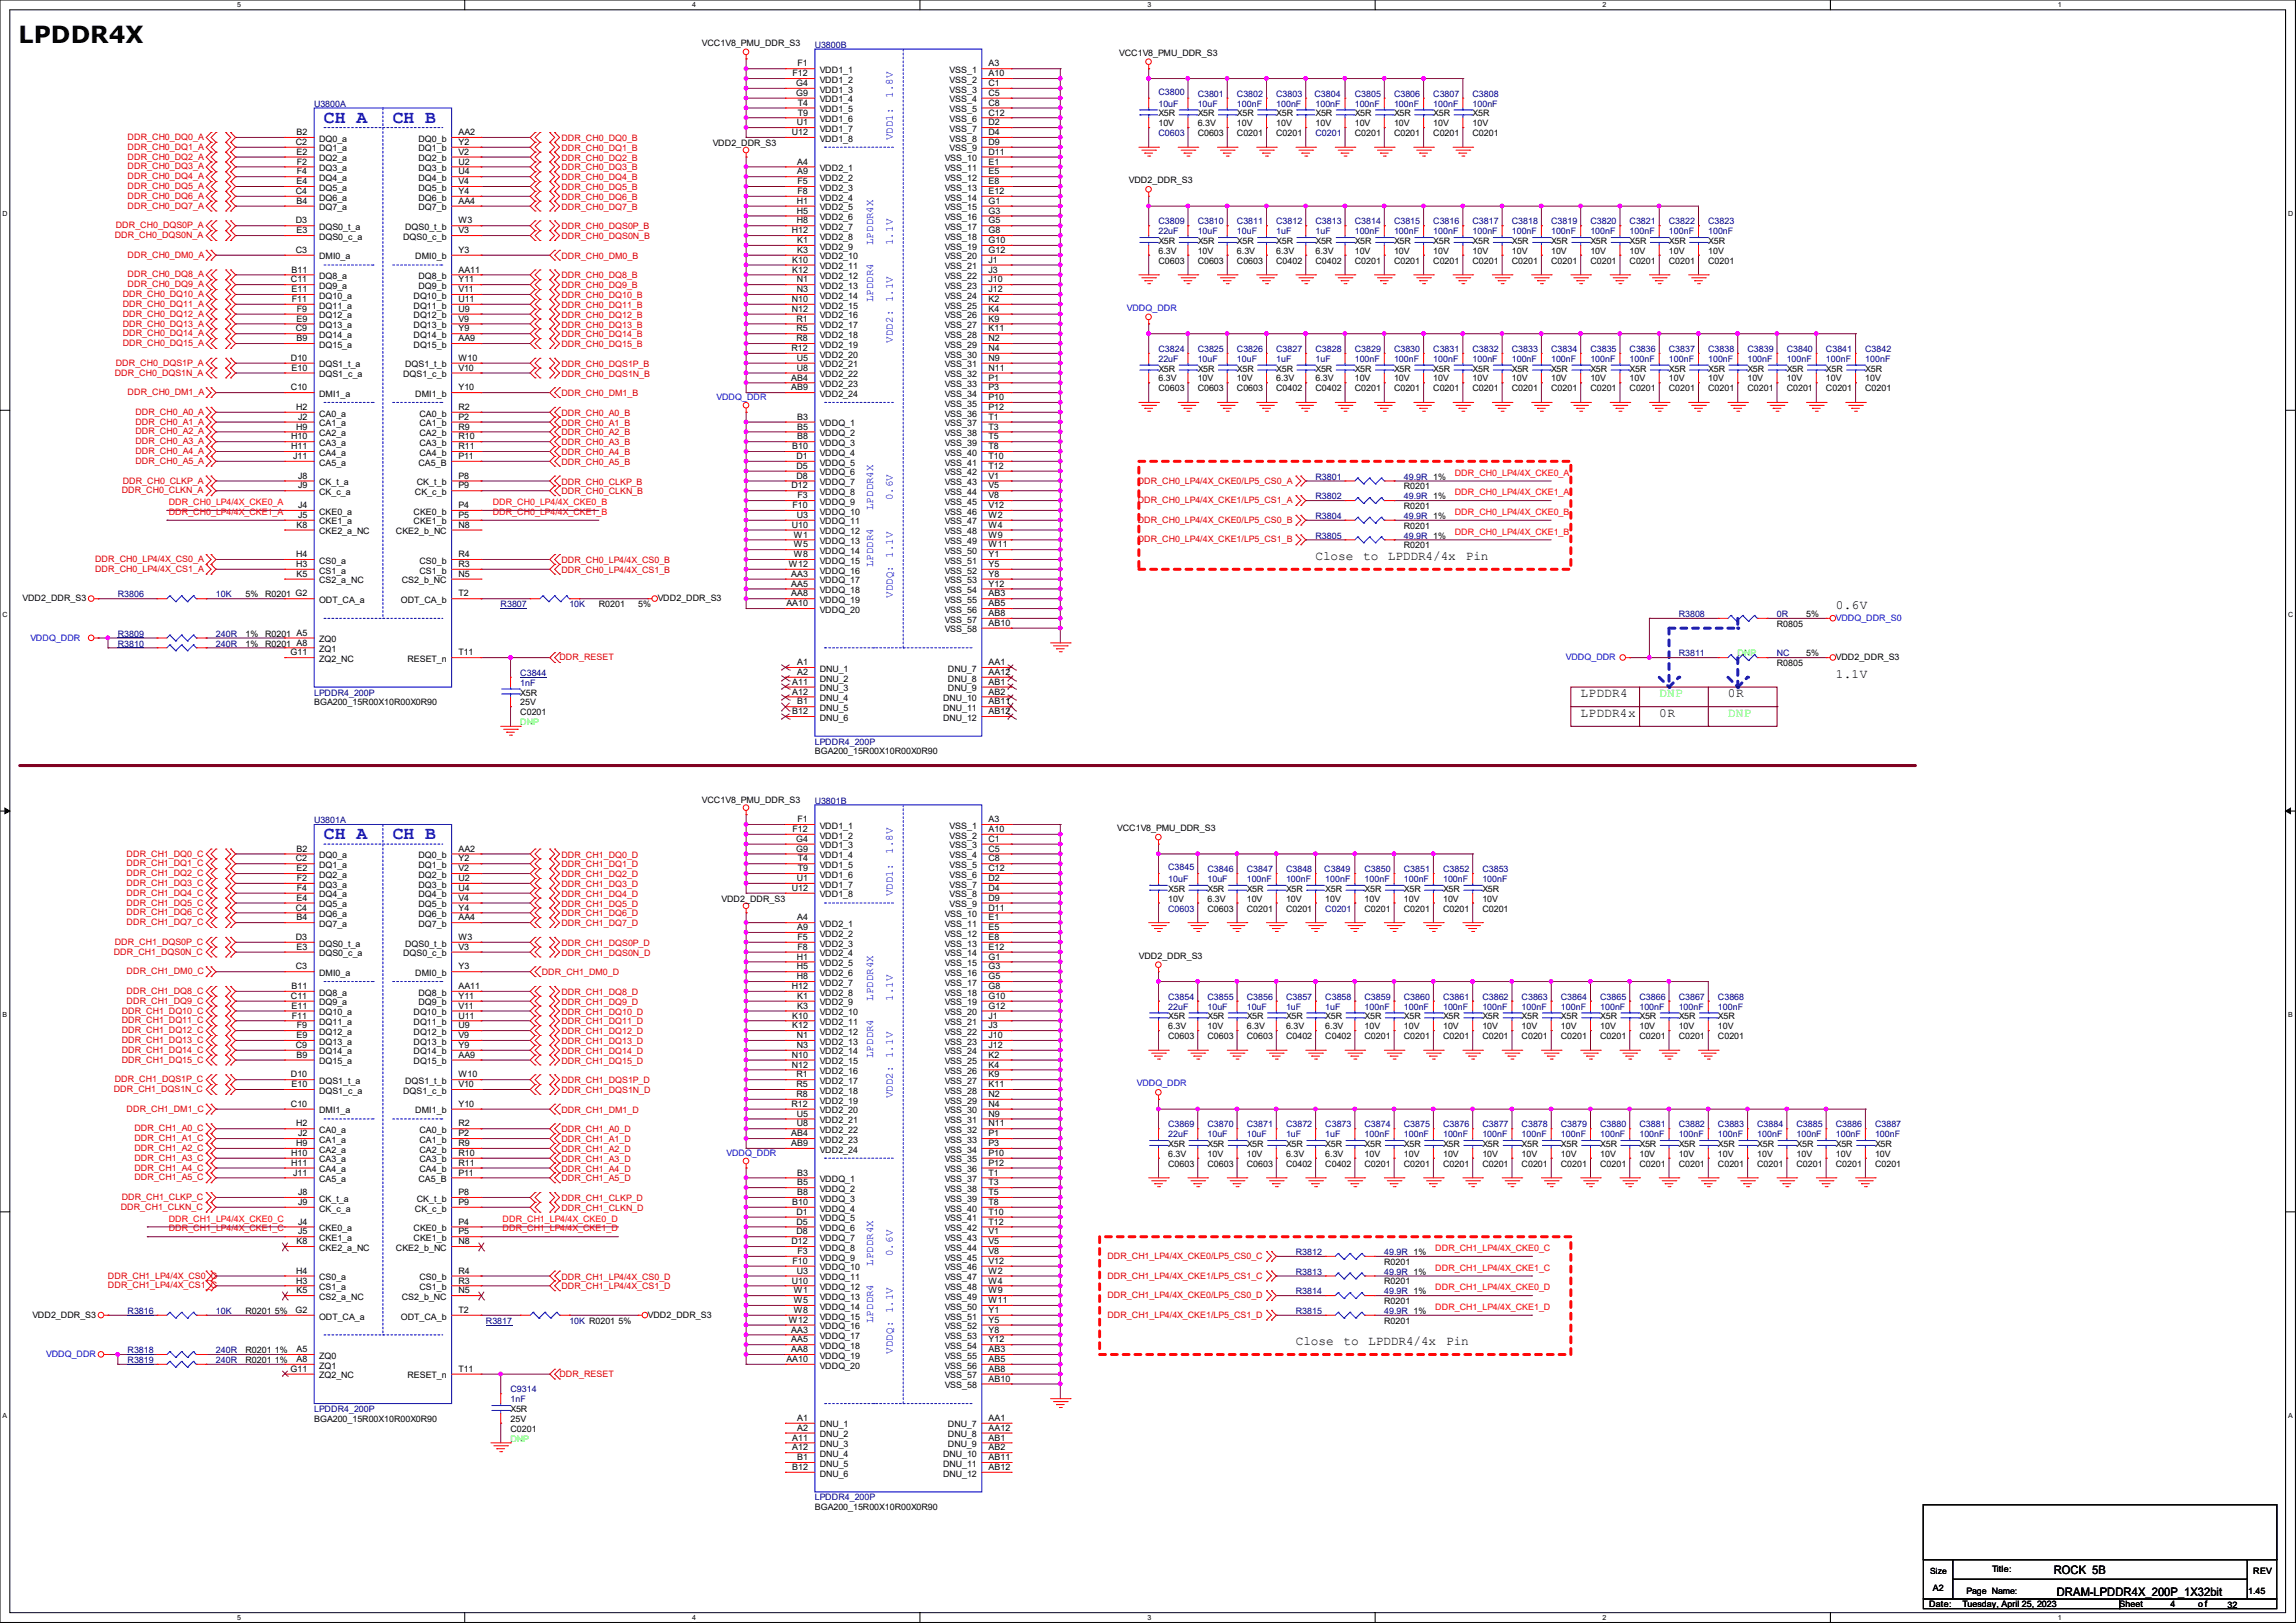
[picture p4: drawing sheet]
<svg xmlns="http://www.w3.org/2000/svg" width="297mm" height="210mm" viewBox="0 0 297 210" stroke-linecap="round" stroke-linejoin="round" font-family="sans-serif">
<defs><g id="words">
<text font-size="3" x="2.4" y="5.6">LPDDR4X</text>
<g font-size="2.3" fill="#00f">
<text x="41.9" y="15.9">CH A</text>
<text x="50.8" y="15.9">CH B</text>
<text x="41.9" y="108.6">CH A</text>
<text x="50.8" y="108.6">CH B</text>
</g>
<g font-size="1.7">
<text x="170.2" y="72.4">Close</text>
<text x="176.3" y="72.4">to</text>
<text x="179.5" y="72.4">LPDDR4/4x</text>
<text x="189.6" y="72.4">Pin</text>
<text x="237.5" y="78.8">0.6V</text>
<text x="237.5" y="87.7">1.1V</text>
<text x="204.5" y="92.8">LPDDR4x</text>
<text x="204.5" y="90.2">LPDDR4</text>
<text x="214.6" y="92.8">0R</text>
<text x="223.5" y="90.2">0R</text>
<text x="167.6" y="174">Close</text>
<text x="173.8" y="174">to</text>
<text x="177" y="174">LPDDR4/4x</text>
<text x="187.1" y="174">Pin</text>
</g>
<g font-size="1.7" fill="#0f0">
<text x="214.6" y="90.2">DNP</text>
<text x="223.5" y="92.8">DNP</text>
</g>
<g font-size="1.5">
<text x="265.7" y="203.7">ROCK 5B</text>
<text x="266.1" y="206.5">DRAM-LPDDR4X_200P_1X32bit</text>
</g>
<g font-size="1.4" fill="#00f">
<text x="115.5" y="12.7" transform="rotate(-90 115.5 12.7)">1.8V</text>
<text x="115.5" y="18.2" transform="rotate(-90 115.5 18.2)">VDD1:</text>
<text x="112.9" y="31.7" transform="rotate(-90 112.9 31.7)">LPDDR4X</text>
<text x="115.5" y="31.7" transform="rotate(-90 115.5 31.7)">1.1V</text>
<text x="112.9" y="39.1" transform="rotate(-90 112.9 39.1)">LPDDR4</text>
<text x="115.5" y="39.1" transform="rotate(-90 115.5 39.1)">1.1V</text>
<text x="115.5" y="44.3" transform="rotate(-90 115.5 44.3)">VDD2:</text>
<text x="115.5" y="64.7" transform="rotate(-90 115.5 64.7)">0.6V</text>
<text x="112.9" y="66" transform="rotate(-90 112.9 66)">LPDDR4X</text>
<text x="112.9" y="73.4" transform="rotate(-90 112.9 73.4)">LPDDR4</text>
<text x="115.5" y="77.3" transform="rotate(-90 115.5 77.3)">VDDQ:</text>
<text x="115.5" y="72.1" transform="rotate(-90 115.5 72.1)">1.1V</text>
<text x="115.5" y="110.5" transform="rotate(-90 115.5 110.5)">1.8V</text>
<text x="115.5" y="116" transform="rotate(-90 115.5 116)">VDD1:</text>
<text x="112.9" y="129.5" transform="rotate(-90 112.9 129.5)">LPDDR4X</text>
<text x="115.5" y="129.5" transform="rotate(-90 115.5 129.5)">1.1V</text>
<text x="112.9" y="136.9" transform="rotate(-90 112.9 136.9)">LPDDR4</text>
<text x="115.5" y="136.9" transform="rotate(-90 115.5 136.9)">1.1V</text>
<text x="115.5" y="142.1" transform="rotate(-90 115.5 142.1)">VDD2:</text>
<text x="112.9" y="163.8" transform="rotate(-90 112.9 163.8)">LPDDR4X</text>
<text x="115.5" y="162.5" transform="rotate(-90 115.5 162.5)">0.6V</text>
<text x="112.9" y="171.2" transform="rotate(-90 112.9 171.2)">LPDDR4</text>
<text x="115.5" y="169.9" transform="rotate(-90 115.5 169.9)">1.1V</text>
<text x="115.5" y="175.1" transform="rotate(-90 115.5 175.1)">VDDQ:</text>
</g>
<g font-size="1.1">
<text x="90.8" y="5.9">VCC1V8_PMU_DDR_S3</text>
<text x="102.5" y="9.9">F12</text>
<text x="103" y="11.1">G4</text>
<text x="103.2" y="8.6">F1</text>
<text x="106" y="9.4">VDD1_1</text>
<text x="106" y="10.7">VDD1_2</text>
<text x="106" y="12">VDD1_3</text>
<text x="122.8" y="9.4">VSS_1</text>
<text x="122.8" y="10.7">VSS_2</text>
<text x="122.8" y="12">VSS_3</text>
<text x="127.9" y="8.6">A3</text>
<text x="127.9" y="9.9">A10</text>
<text x="127.9" y="11.1">C1</text>
<text x="144.8" y="7.2">VCC1V8_PMU_DDR_S3</text>
<text x="38.4" y="17.5">B2</text>
<text x="59.3" y="17.5">AA2</text>
<text x="102.4" y="17.5">U12</text>
<text x="103" y="12.4">G9</text>
<text x="103.1" y="16.2">U1</text>
<text x="103.2" y="13.7">T4</text>
<text x="103.2" y="14.9">T9</text>
<text x="106" y="13.3">VDD1_4</text>
<text x="106" y="17.1">VDD1_7</text>
<text x="106" y="14.5">VDD1_5</text>
<text x="106" y="15.8">VDD1_6</text>
<text x="122.8" y="13.3">VSS_4</text>
<text x="122.8" y="14.5">VSS_5</text>
<text x="122.8" y="15.8">VSS_6</text>
<text x="122.8" y="17.1">VSS_7</text>
<text x="127.9" y="12.4">C5</text>
<text x="127.9" y="13.7">C8</text>
<text x="127.9" y="14.9">C12</text>
<text x="127.9" y="16.2">D2</text>
<text x="127.9" y="17.5">D4</text>
<text x="149.8" y="16.3">10V</text>
<text x="149.8" y="15.1">X5R</text>
<text x="154.9" y="17.6">C0603</text>
<text x="154.9" y="16.3">6.3V</text>
<text x="154.9" y="15.1">X5R</text>
<text x="160" y="17.6">C0201</text>
<text x="160" y="16.3">10V</text>
<text x="160" y="15.1">X5R</text>
<text x="165.1" y="17.6">C0201</text>
<text x="165.1" y="16.3">10V</text>
<text x="165.1" y="15.1">X5R</text>
<text x="170.2" y="16.3">10V</text>
<text x="170.2" y="15.1">X5R</text>
<text x="175.2" y="17.6">C0201</text>
<text x="175.2" y="16.3">10V</text>
<text x="175.2" y="15.1">X5R</text>
<text x="180.3" y="17.6">C0201</text>
<text x="180.3" y="16.3">10V</text>
<text x="180.3" y="15.1">X5R</text>
<text x="185.4" y="17.6">C0201</text>
<text x="185.4" y="16.3">10V</text>
<text x="185.4" y="15.1">X5R</text>
<text x="190.5" y="17.6">C0201</text>
<text x="190.5" y="16.3">10V</text>
<text x="190.5" y="15.1">X5R</text>
<text x="38.3" y="18.8">C2</text>
<text x="38.4" y="23.8">E4</text>
<text x="38.4" y="20">E2</text>
<text x="38.4" y="22.6">F4</text>
<text x="38.4" y="21.3">F2</text>
<text x="41.3" y="23.4">DQ4_a</text>
<text x="41.3" y="22.1">DQ3_a</text>
<text x="41.3" y="20.9">DQ2_a</text>
<text x="41.3" y="19.6">DQ1_a</text>
<text x="41.3" y="18.3">DQ0_a</text>
<text x="54.1" y="18.3">DQ0_b</text>
<text x="54.1" y="19.6">DQ1_b</text>
<text x="54.1" y="20.9">DQ2_b</text>
<text x="54.1" y="22.1">DQ3_b</text>
<text x="54.1" y="23.4">DQ4_b</text>
<text x="59.3" y="18.8">Y2</text>
<text x="59.3" y="20">V2</text>
<text x="59.3" y="21.3">U2</text>
<text x="59.3" y="23.8">V4</text>
<text x="59.3" y="22.6">U4</text>
<text x="92.2" y="18.9">VDD2_DDR_S3</text>
<text x="103.1" y="21.3">A4</text>
<text x="103.1" y="22.6">A9</text>
<text x="103.2" y="23.8">F5</text>
<text x="106" y="22.1">VDD2_1</text>
<text x="106" y="23.4">VDD2_2</text>
<text x="106" y="18.3">VDD1_8</text>
<text x="122.2" y="20.9">VSS_10</text>
<text x="122.2" y="22.1">VSS_11</text>
<text x="122.2" y="23.4">VSS_12</text>
<text x="122.8" y="18.3">VSS_8</text>
<text x="122.8" y="19.6">VSS_9</text>
<text x="127.9" y="20">D11</text>
<text x="127.9" y="21.3">E1</text>
<text x="127.9" y="22.6">E5</text>
<text x="127.9" y="23.8">E8</text>
<text x="127.9" y="18.8">D9</text>
<text x="146" y="23.7">VDD2_DDR_S3</text>
<text x="38.3" y="25.1">C4</text>
<text x="38.3" y="28.9">D3</text>
<text x="38.4" y="26.4">B4</text>
<text x="41.3" y="27.2">DQ7_a</text>
<text x="41.3" y="26">DQ6_a</text>
<text x="41.3" y="24.7">DQ5_a</text>
<text x="41.3" y="29.8">DQS0_t_a</text>
<text x="52.4" y="29.8">DQS0_t_b</text>
<text x="54.1" y="24.7">DQ5_b</text>
<text x="54.1" y="26">DQ6_b</text>
<text x="54.1" y="27.2">DQ7_b</text>
<text x="59.3" y="25.1">Y4</text>
<text x="59.3" y="26.4">AA4</text>
<text x="59.3" y="28.9">W3</text>
<text x="103.1" y="26.4">H1</text>
<text x="103.1" y="27.6">H5</text>
<text x="103.1" y="28.9">H8</text>
<text x="103.2" y="25.1">F8</text>
<text x="106" y="24.7">VDD2_3</text>
<text x="106" y="26">VDD2_4</text>
<text x="106" y="27.2">VDD2_5</text>
<text x="106" y="28.5">VDD2_6</text>
<text x="106" y="29.8">VDD2_7</text>
<text x="122.2" y="24.7">VSS_13</text>
<text x="122.2" y="26">VSS_14</text>
<text x="122.2" y="27.2">VSS_15</text>
<text x="122.2" y="28.5">VSS_16</text>
<text x="122.2" y="29.8">VSS_17</text>
<text x="127.9" y="25.1">E12</text>
<text x="127.9" y="26.4">G1</text>
<text x="127.9" y="27.6">G3</text>
<text x="127.9" y="28.9">G5</text>
<text x="37.7" y="35.3">B11</text>
<text x="38.3" y="32.7">C3</text>
<text x="38.4" y="30.2">E3</text>
<text x="41.3" y="33.6">DMI0_a</text>
<text x="41.3" y="31">DQS0_c_a</text>
<text x="52.2" y="31">DQS0_c_b</text>
<text x="53.7" y="33.6">DMI0_b</text>
<text x="59.3" y="30.2">V3</text>
<text x="59.3" y="35.3">AA11</text>
<text x="59.3" y="32.7">Y3</text>
<text x="102.4" y="30.2">H12</text>
<text x="102.5" y="35.3">K12</text>
<text x="102.5" y="34">K10</text>
<text x="103.1" y="32.7">K3</text>
<text x="103.1" y="31.5">K1</text>
<text x="106" y="31">VDD2_8</text>
<text x="106" y="33.6">VDD2_10</text>
<text x="106" y="32.3">VDD2_9</text>
<text x="106" y="34.8">VDD2_11</text>
<text x="122.2" y="34.8">VSS_21</text>
<text x="122.2" y="31">VSS_18</text>
<text x="122.2" y="32.3">VSS_19</text>
<text x="122.2" y="33.6">VSS_20</text>
<text x="127.9" y="34">J1</text>
<text x="127.9" y="30.2">G8</text>
<text x="127.9" y="31.5">G10</text>
<text x="127.9" y="32.7">G12</text>
<text x="127.9" y="35.3">J3</text>
<text x="149.8" y="34.1">C0603</text>
<text x="149.8" y="32.9">6.3V</text>
<text x="149.8" y="31.6">X5R</text>
<text x="154.9" y="34.1">C0603</text>
<text x="154.9" y="32.9">10V</text>
<text x="154.9" y="31.6">X5R</text>
<text x="160" y="34.1">C0603</text>
<text x="160" y="32.9">6.3V</text>
<text x="160" y="31.6">X5R</text>
<text x="165.1" y="34.1">C0402</text>
<text x="165.1" y="32.9">6.3V</text>
<text x="165.1" y="31.6">X5R</text>
<text x="170.2" y="34.1">C0402</text>
<text x="170.2" y="32.9">6.3V</text>
<text x="170.2" y="31.6">X5R</text>
<text x="175.2" y="34.1">C0201</text>
<text x="175.2" y="32.9">10V</text>
<text x="175.2" y="31.6">X5R</text>
<text x="180.3" y="34.1">C0201</text>
<text x="180.3" y="32.9">10V</text>
<text x="180.3" y="31.6">X5R</text>
<text x="185.4" y="34.1">C0201</text>
<text x="185.4" y="32.9">10V</text>
<text x="185.4" y="31.6">X5R</text>
<text x="190.5" y="34.1">C0201</text>
<text x="190.5" y="32.9">10V</text>
<text x="190.5" y="31.6">X5R</text>
<text x="195.6" y="34.1">C0201</text>
<text x="195.6" y="32.9">10V</text>
<text x="195.6" y="31.6">X5R</text>
<text x="200.6" y="34.1">C0201</text>
<text x="200.6" y="32.9">10V</text>
<text x="200.6" y="31.6">X5R</text>
<text x="205.7" y="34.1">C0201</text>
<text x="205.7" y="32.9">10V</text>
<text x="205.7" y="31.6">X5R</text>
<text x="210.8" y="34.1">C0201</text>
<text x="210.8" y="32.9">10V</text>
<text x="210.8" y="31.6">X5R</text>
<text x="215.9" y="34.1">C0201</text>
<text x="215.9" y="32.9">10V</text>
<text x="215.9" y="31.6">X5R</text>
<text x="221" y="34.1">C0201</text>
<text x="221" y="32.9">10V</text>
<text x="221" y="31.6">X5R</text>
<text x="37.6" y="36.5">C11</text>
<text x="37.7" y="37.8">E11</text>
<text x="37.8" y="39.1">F11</text>
<text x="38.4" y="41.6">E9</text>
<text x="38.4" y="40.3">F9</text>
<text x="41.3" y="38.7">DQ10_a</text>
<text x="41.3" y="36.1">DQ8_a</text>
<text x="41.3" y="41.2">DQ12_a</text>
<text x="41.3" y="39.9">DQ11_a</text>
<text x="41.3" y="37.4">DQ9_a</text>
<text x="53.5" y="39.9">DQ11_b</text>
<text x="53.5" y="41.2">DQ12_b</text>
<text x="53.5" y="38.7">DQ10_b</text>
<text x="54.1" y="37.4">DQ9_b</text>
<text x="54.1" y="36.1">DQ8_b</text>
<text x="59.3" y="36.5">Y11</text>
<text x="59.3" y="39.1">U11</text>
<text x="59.3" y="41.6">V9</text>
<text x="59.3" y="40.3">U9</text>
<text x="59.3" y="37.8">V11</text>
<text x="102.4" y="40.3">N12</text>
<text x="102.4" y="39.1">N10</text>
<text x="103" y="41.6">R1</text>
<text x="103.1" y="37.8">N3</text>
<text x="103.1" y="36.5">N1</text>
<text x="106" y="36.1">VDD2_12</text>
<text x="106" y="38.7">VDD2_14</text>
<text x="106" y="41.2">VDD2_16</text>
<text x="106" y="37.4">VDD2_13</text>
<text x="106" y="39.9">VDD2_15</text>
<text x="122.2" y="37.4">VSS_23</text>
<text x="122.2" y="39.9">VSS_25</text>
<text x="122.2" y="36.1">VSS_22</text>
<text x="122.2" y="38.7">VSS_24</text>
<text x="122.2" y="41.2">VSS_26</text>
<text x="127.9" y="36.5">J10</text>
<text x="127.9" y="39.1">K2</text>
<text x="127.9" y="41.6">K9</text>
<text x="127.9" y="37.8">J12</text>
<text x="127.9" y="40.3">K4</text>
<text x="37.6" y="46.7">D10</text>
<text x="37.7" y="48">E10</text>
<text x="38.3" y="42.9">C9</text>
<text x="38.4" y="44.2">B9</text>
<text x="41.3" y="45">DQ15_a</text>
<text x="41.3" y="42.5">DQ13_a</text>
<text x="41.3" y="43.7">DQ14_a</text>
<text x="41.3" y="47.5">DQS1_t_a</text>
<text x="52.4" y="47.5">DQS1_t_b</text>
<text x="53.5" y="43.7">DQ14_b</text>
<text x="53.5" y="45">DQ15_b</text>
<text x="53.5" y="42.5">DQ13_b</text>
<text x="59.3" y="48">V10</text>
<text x="59.3" y="46.7">W10</text>
<text x="59.3" y="42.9">Y9</text>
<text x="59.3" y="44.2">AA9</text>
<text x="102.4" y="45.4">R12</text>
<text x="103" y="42.9">R5</text>
<text x="103" y="44.2">R8</text>
<text x="103.1" y="46.7">U5</text>
<text x="103.1" y="48">U8</text>
<text x="106" y="43.7">VDD2_18</text>
<text x="106" y="45">VDD2_19</text>
<text x="106" y="46.3">VDD2_20</text>
<text x="106" y="42.5">VDD2_17</text>
<text x="106" y="47.5">VDD2_21</text>
<text x="122.2" y="42.5">VSS_27</text>
<text x="122.2" y="45">VSS_29</text>
<text x="122.2" y="47.5">VSS_31</text>
<text x="122.2" y="43.7">VSS_28</text>
<text x="122.2" y="46.3">VSS_30</text>
<text x="127.9" y="44.2">N2</text>
<text x="127.9" y="46.7">N9</text>
<text x="127.9" y="42.9">K11</text>
<text x="127.9" y="45.4">N4</text>
<text x="127.9" y="48">N11</text>
<text x="37.6" y="50.5">C10</text>
<text x="38.3" y="53">H2</text>
<text x="41.3" y="51.4">DMI1_a</text>
<text x="41.3" y="48.8">DQS1_c_a</text>
<text x="41.3" y="53.9">CA0_a</text>
<text x="52.2" y="48.8">DQS1_c_b</text>
<text x="53.7" y="51.4">DMI1_b</text>
<text x="54.3" y="53.9">CA0_b</text>
<text x="59.3" y="53">R2</text>
<text x="59.3" y="50.5">Y10</text>
<text x="102.4" y="49.2">AB4</text>
<text x="102.4" y="50.5">AB9</text>
<text x="106" y="48.8">VDD2_22</text>
<text x="106" y="50.1">VDD2_23</text>
<text x="106" y="51.4">VDD2_24</text>
<text x="122.2" y="50.1">VSS_33</text>
<text x="122.2" y="48.8">VSS_32</text>
<text x="122.2" y="51.4">VSS_34</text>
<text x="122.2" y="52.6">VSS_35</text>
<text x="122.2" y="53.9">VSS_36</text>
<text x="127.9" y="49.2">P1</text>
<text x="127.9" y="50.5">P3</text>
<text x="127.9" y="51.8">P10</text>
<text x="127.9" y="53">P12</text>
<text x="149.8" y="50.6">C0603</text>
<text x="149.8" y="49.4">6.3V</text>
<text x="149.8" y="48.1">X5R</text>
<text x="154.9" y="50.6">C0603</text>
<text x="154.9" y="49.4">10V</text>
<text x="154.9" y="48.1">X5R</text>
<text x="160" y="50.6">C0603</text>
<text x="160" y="49.4">10V</text>
<text x="160" y="48.1">X5R</text>
<text x="165.1" y="50.6">C0402</text>
<text x="165.1" y="49.4">6.3V</text>
<text x="165.1" y="48.1">X5R</text>
<text x="170.2" y="50.6">C0402</text>
<text x="170.2" y="49.4">6.3V</text>
<text x="170.2" y="48.1">X5R</text>
<text x="175.2" y="50.6">C0201</text>
<text x="175.2" y="49.4">10V</text>
<text x="175.2" y="48.1">X5R</text>
<text x="180.3" y="50.6">C0201</text>
<text x="180.3" y="49.4">10V</text>
<text x="180.3" y="48.1">X5R</text>
<text x="185.4" y="50.6">C0201</text>
<text x="185.4" y="49.4">10V</text>
<text x="185.4" y="48.1">X5R</text>
<text x="190.5" y="50.6">C0201</text>
<text x="190.5" y="49.4">10V</text>
<text x="190.5" y="48.1">X5R</text>
<text x="195.6" y="50.6">C0201</text>
<text x="195.6" y="49.4">10V</text>
<text x="195.6" y="48.1">X5R</text>
<text x="200.6" y="50.6">C0201</text>
<text x="200.6" y="49.4">10V</text>
<text x="200.6" y="48.1">X5R</text>
<text x="205.7" y="50.6">C0201</text>
<text x="205.7" y="49.4">10V</text>
<text x="205.7" y="48.1">X5R</text>
<text x="210.8" y="50.6">C0201</text>
<text x="210.8" y="49.4">10V</text>
<text x="210.8" y="48.1">X5R</text>
<text x="215.9" y="50.6">C0201</text>
<text x="215.9" y="49.4">10V</text>
<text x="215.9" y="48.1">X5R</text>
<text x="221" y="50.6">C0201</text>
<text x="221" y="49.4">10V</text>
<text x="221" y="48.1">X5R</text>
<text x="226" y="50.6">C0201</text>
<text x="226" y="49.4">10V</text>
<text x="226" y="48.1">X5R</text>
<text x="231.1" y="50.6">C0201</text>
<text x="231.1" y="49.4">10V</text>
<text x="231.1" y="48.1">X5R</text>
<text x="236.2" y="50.6">C0201</text>
<text x="236.2" y="49.4">10V</text>
<text x="236.2" y="48.1">X5R</text>
<text x="241.3" y="50.6">C0201</text>
<text x="241.3" y="49.4">10V</text>
<text x="241.3" y="48.1">X5R</text>
<text x="37.7" y="58.1">H11</text>
<text x="37.7" y="56.9">H10</text>
<text x="37.9" y="59.4">J11</text>
<text x="38.3" y="55.6">H9</text>
<text x="38.6" y="54.3">J2</text>
<text x="41.3" y="59">CA4_a</text>
<text x="41.3" y="57.7">CA3_a</text>
<text x="41.3" y="56.4">CA2_a</text>
<text x="41.3" y="55.2">CA1_a</text>
<text x="54.3" y="55.2">CA1_b</text>
<text x="54.3" y="56.4">CA2_b</text>
<text x="54.3" y="57.7">CA3_b</text>
<text x="54.3" y="59">CA4_b</text>
<text x="59.3" y="54.3">P2</text>
<text x="59.3" y="55.6">R9</text>
<text x="59.3" y="56.9">R10</text>
<text x="59.3" y="58.1">R11</text>
<text x="59.3" y="59.4">P11</text>
<text x="102.5" y="58.1">B10</text>
<text x="103" y="59.4">D1</text>
<text x="103.1" y="54.3">B3</text>
<text x="103.1" y="55.6">B5</text>
<text x="103.1" y="56.9">B8</text>
<text x="106" y="55.2">VDDQ_1</text>
<text x="106" y="56.4">VDDQ_2</text>
<text x="106" y="57.7">VDDQ_3</text>
<text x="106" y="59">VDDQ_4</text>
<text x="122.2" y="55.2">VSS_37</text>
<text x="122.2" y="57.7">VSS_39</text>
<text x="122.2" y="56.4">VSS_38</text>
<text x="122.2" y="59">VSS_40</text>
<text x="127.9" y="54.3">T1</text>
<text x="127.9" y="56.9">T5</text>
<text x="127.9" y="59.4">T10</text>
<text x="127.9" y="55.6">T3</text>
<text x="127.9" y="58.1">T8</text>
<text x="38.6" y="63.2">J9</text>
<text x="38.6" y="61.9">J8</text>
<text x="38.6" y="65.7">J4</text>
<text x="41.3" y="60.2">CA5_a</text>
<text x="41.3" y="64.1">CK_c_a</text>
<text x="41.3" y="62.8">CK_t_a</text>
<text x="53.7" y="64.1">CK_c_b</text>
<text x="53.9" y="62.8">CK_t_b</text>
<text x="54.1" y="60.2">CA5_B</text>
<text x="59.3" y="61.9">P8</text>
<text x="59.3" y="63.2">P9</text>
<text x="59.3" y="65.7">P4</text>
<text x="102.4" y="63.2">D12</text>
<text x="102.5" y="65.7">F10</text>
<text x="103" y="60.7">D5</text>
<text x="103" y="61.9">D8</text>
<text x="103.2" y="64.5">F3</text>
<text x="106" y="60.2">VDDQ_5</text>
<text x="106" y="61.5">VDDQ_6</text>
<text x="106" y="62.8">VDDQ_7</text>
<text x="106" y="64.1">VDDQ_8</text>
<text x="106" y="65.3">VDDQ_9</text>
<text x="122.2" y="60.2">VSS_41</text>
<text x="122.2" y="62.8">VSS_43</text>
<text x="122.2" y="64.1">VSS_44</text>
<text x="122.2" y="65.3">VSS_45</text>
<text x="122.2" y="61.5">VSS_42</text>
<text x="127.9" y="61.9">V1</text>
<text x="127.9" y="63.2">V5</text>
<text x="127.9" y="64.5">V8</text>
<text x="127.9" y="65.7">V12</text>
<text x="127.9" y="60.7">T12</text>
<text x="181.6" y="63.3">R0201</text>
<text x="181.6" y="65.9">R0201</text>
<text x="38.4" y="68.3">K8</text>
<text x="38.6" y="67">J5</text>
<text x="41.3" y="66.6">CKE0_a</text>
<text x="41.3" y="67.9">CKE1_a</text>
<text x="41.3" y="69.1">CKE2_a_NC</text>
<text x="51.2" y="69.1">CKE2_b_NC</text>
<text x="53.5" y="67.9">CKE1_b</text>
<text x="53.5" y="66.6">CKE0_b</text>
<text x="59.3" y="68.3">N8</text>
<text x="59.3" y="67">P5</text>
<text x="102.4" y="68.3">U10</text>
<text x="102.7" y="69.6">W1</text>
<text x="102.7" y="70.8">W5</text>
<text x="103.1" y="67">U3</text>
<text x="106" y="67.9">VDDQ_11</text>
<text x="106" y="70.4">VDDQ_13</text>
<text x="106" y="66.6">VDDQ_10</text>
<text x="106" y="69.1">VDDQ_12</text>
<text x="106" y="71.7">VDDQ_14</text>
<text x="122.2" y="66.6">VSS_46</text>
<text x="122.2" y="67.9">VSS_47</text>
<text x="122.2" y="69.1">VSS_48</text>
<text x="122.2" y="70.4">VSS_49</text>
<text x="122.2" y="71.7">VSS_50</text>
<text x="127.9" y="67">W2</text>
<text x="127.9" y="68.3">W4</text>
<text x="127.9" y="69.6">W9</text>
<text x="127.9" y="70.8">W11</text>
<text x="181.6" y="68.4">R0201</text>
<text x="181.6" y="71">R0201</text>
<text x="2.9" y="77.8">VDD2_DDR_S3</text>
<text x="31.7" y="77.3">5%</text>
<text x="34.3" y="77.3">R0201 G2</text>
<text x="38.3" y="72.1">H4</text>
<text x="38.3" y="73.4">H3</text>
<text x="38.4" y="74.6">K5</text>
<text x="41.3" y="72.9">CS0_a</text>
<text x="41.3" y="74.2">CS1_a</text>
<text x="41.3" y="75.5">CS2_a_NC</text>
<text x="52" y="75.5">CS2_b_NC</text>
<text x="54.3" y="74.2">CS1_b</text>
<text x="54.3" y="72.9">CS0_b</text>
<text x="59.3" y="73.4">R3</text>
<text x="59.3" y="72.1">R4</text>
<text x="59.3" y="74.6">N5</text>
<text x="59.3" y="77.2">T2</text>
<text x="85.1" y="77.8">VDD2_DDR_S3</text>
<text x="102.1" y="73.4">W12</text>
<text x="102.4" y="74.6">AA3</text>
<text x="102.4" y="77.2">AA8</text>
<text x="102.4" y="75.9">AA5</text>
<text x="102.7" y="72.1">W8</text>
<text x="106" y="72.9">VDDQ_15</text>
<text x="106" y="75.5">VDDQ_17</text>
<text x="106" y="74.2">VDDQ_16</text>
<text x="106" y="76.8">VDDQ_18</text>
<text x="122.2" y="72.9">VSS_51</text>
<text x="122.2" y="74.2">VSS_52</text>
<text x="122.2" y="75.5">VSS_53</text>
<text x="122.2" y="76.8">VSS_54</text>
<text x="127.9" y="72.1">Y1</text>
<text x="127.9" y="73.4">Y5</text>
<text x="127.9" y="74.6">Y8</text>
<text x="127.9" y="75.9">Y12</text>
<text x="127.9" y="77.2">AB3</text>
<text x="31.7" y="83.7">1%</text>
<text x="31.7" y="82.4">1%</text>
<text x="34.3" y="83.7">R0201 A8</text>
<text x="34.3" y="82.4">R0201 A5</text>
<text x="41.3" y="83.1">ZQ0</text>
<text x="41.3" y="78">ODT_CA_a</text>
<text x="51.9" y="78">ODT_CA_b</text>
<text x="77.5" y="78.6">R0201</text>
<text x="82.5" y="78.6">5%</text>
<text x="101.7" y="78.4">AA10</text>
<text x="106" y="78">VDDQ_19</text>
<text x="106" y="79.3">VDDQ_20</text>
<text x="122.2" y="78">VSS_55</text>
<text x="122.2" y="79.3">VSS_56</text>
<text x="122.2" y="80.6">VSS_57</text>
<text x="122.2" y="81.8">VSS_58</text>
<text x="127.9" y="78.4">AB5</text>
<text x="127.9" y="79.7">AB8</text>
<text x="127.9" y="81">AB10</text>
<text x="229.8" y="81.1">R0805</text>
<text x="233.7" y="79.8">5%</text>
<text x="37.6" y="84.8">G11</text>
<text x="41.3" y="84.4">ZQ1</text>
<text x="41.3" y="85.6">ZQ2_NC</text>
<text x="52.7" y="85.6">RESET_n</text>
<text x="59.3" y="84.8">T11</text>
<text x="102.5" y="88.6">A11</text>
<text x="102.5" y="89.9">A12</text>
<text x="103.1" y="87.3">A2</text>
<text x="103.1" y="86.1">A1</text>
<text x="106" y="88.2">DNU_2</text>
<text x="106" y="89.5">DNU_3</text>
<text x="106" y="86.9">DNU_1</text>
<text x="122.6" y="86.9">DNU_7</text>
<text x="122.6" y="88.2">DNU_8</text>
<text x="122.6" y="89.5">DNU_9</text>
<text x="127.9" y="89.9">AB2</text>
<text x="127.9" y="86.1">AA1</text>
<text x="127.9" y="87.3">AA12</text>
<text x="127.9" y="88.6">AB1</text>
<text x="229.8" y="86.2">R0805</text>
<text x="233.7" y="84.9">5%</text>
<text x="237.5" y="85.4">VDD2_DDR_S3</text>
<text x="40.6" y="91.3">BGA200_15R00X10R00X0R90</text>
<text x="67.3" y="92.5">C0201</text>
<text x="67.3" y="91.3">25V</text>
<text x="67.3" y="90">X5R</text>
<text x="102.5" y="92.4">B12</text>
<text x="103.1" y="91.1">B1</text>
<text x="106" y="90.7">DNU_4</text>
<text x="106" y="92">DNU_5</text>
<text x="106" y="93.3">DNU_6</text>
<text x="122" y="90.7">DNU_10</text>
<text x="122" y="92">DNU_11</text>
<text x="122" y="93.3">DNU_12</text>
<text x="127.9" y="91.1">AB11</text>
<text x="127.9" y="92.4">AB12</text>
<text x="105.4" y="97.6">BGA200_15R00X10R00X0R90</text>
<text x="90.8" y="103.8">VCC1V8_PMU_DDR_S3</text>
<text x="102.5" y="107.7">F12</text>
<text x="103.2" y="106.4">F1</text>
<text x="106" y="107.2">VDD1_1</text>
<text x="122.8" y="107.2">VSS_1</text>
<text x="127.9" y="106.4">A3</text>
<text x="127.9" y="107.7">A10</text>
<text x="144.5" y="107.5">VCC1V8_PMU_DDR_S3</text>
<text x="38.3" y="111.5">C2</text>
<text x="38.4" y="112.7">E2</text>
<text x="38.4" y="110.2">B2</text>
<text x="41.3" y="113.6">DQ2_a</text>
<text x="41.3" y="112.3">DQ1_a</text>
<text x="41.3" y="111">DQ0_a</text>
<text x="54.1" y="111">DQ0_b</text>
<text x="54.1" y="112.3">DQ1_b</text>
<text x="54.1" y="113.6">DQ2_b</text>
<text x="59.3" y="110.2">AA2</text>
<text x="59.3" y="111.5">Y2</text>
<text x="59.3" y="112.7">V2</text>
<text x="103" y="108.9">G4</text>
<text x="103" y="110.2">G9</text>
<text x="103.2" y="111.5">T4</text>
<text x="103.2" y="112.7">T9</text>
<text x="106" y="108.5">VDD1_2</text>
<text x="106" y="109.8">VDD1_3</text>
<text x="106" y="111">VDD1_4</text>
<text x="106" y="112.3">VDD1_5</text>
<text x="106" y="113.6">VDD1_6</text>
<text x="122.8" y="108.5">VSS_2</text>
<text x="122.8" y="109.8">VSS_3</text>
<text x="122.8" y="111">VSS_4</text>
<text x="122.8" y="112.3">VSS_5</text>
<text x="122.8" y="113.6">VSS_6</text>
<text x="127.9" y="108.9">C1</text>
<text x="127.9" y="110.2">C5</text>
<text x="127.9" y="111.5">C8</text>
<text x="127.9" y="112.7">C12</text>
<text x="38.3" y="117.8">C4</text>
<text x="38.4" y="119.1">B4</text>
<text x="38.4" y="116.5">E4</text>
<text x="38.4" y="115.3">F4</text>
<text x="38.4" y="114">F2</text>
<text x="41.3" y="119.9">DQ7_a</text>
<text x="41.3" y="118.7">DQ6_a</text>
<text x="41.3" y="117.4">DQ5_a</text>
<text x="41.3" y="116.1">DQ4_a</text>
<text x="41.3" y="114.9">DQ3_a</text>
<text x="54.1" y="114.9">DQ3_b</text>
<text x="54.1" y="117.4">DQ5_b</text>
<text x="54.1" y="116.1">DQ4_b</text>
<text x="54.1" y="118.7">DQ6_b</text>
<text x="54.1" y="119.9">DQ7_b</text>
<text x="59.3" y="114">U2</text>
<text x="59.3" y="116.5">V4</text>
<text x="59.3" y="115.3">U4</text>
<text x="59.3" y="117.8">Y4</text>
<text x="59.3" y="119.1">AA4</text>
<text x="93.3" y="116.7">VDD2_DDR_S3</text>
<text x="102.4" y="115.3">U12</text>
<text x="103.1" y="114">U1</text>
<text x="103.1" y="119.1">A4</text>
<text x="106" y="119.9">VDD2_1</text>
<text x="106" y="114.9">VDD1_7</text>
<text x="106" y="116.1">VDD1_8</text>
<text x="122.2" y="118.7">VSS_10</text>
<text x="122.2" y="119.9">VSS_11</text>
<text x="122.8" y="114.9">VSS_7</text>
<text x="122.8" y="116.1">VSS_8</text>
<text x="122.8" y="117.4">VSS_9</text>
<text x="127.9" y="117.8">D11</text>
<text x="127.9" y="119.1">E1</text>
<text x="127.9" y="114">D2</text>
<text x="127.9" y="115.3">D4</text>
<text x="127.9" y="116.5">D9</text>
<text x="151.1" y="116.7">10V</text>
<text x="151.1" y="115.4">X5R</text>
<text x="156.2" y="117.9">C0603</text>
<text x="156.2" y="116.7">6.3V</text>
<text x="156.2" y="115.4">X5R</text>
<text x="161.3" y="117.9">C0201</text>
<text x="161.3" y="116.7">10V</text>
<text x="161.3" y="115.4">X5R</text>
<text x="166.4" y="117.9">C0201</text>
<text x="166.4" y="116.7">10V</text>
<text x="166.4" y="115.4">X5R</text>
<text x="171.4" y="116.7">10V</text>
<text x="171.4" y="115.4">X5R</text>
<text x="176.5" y="117.9">C0201</text>
<text x="176.5" y="116.7">10V</text>
<text x="176.5" y="115.4">X5R</text>
<text x="181.6" y="117.9">C0201</text>
<text x="181.6" y="116.7">10V</text>
<text x="181.6" y="115.4">X5R</text>
<text x="186.7" y="117.9">C0201</text>
<text x="186.7" y="116.7">10V</text>
<text x="186.7" y="115.4">X5R</text>
<text x="191.8" y="117.9">C0201</text>
<text x="191.8" y="116.7">10V</text>
<text x="191.8" y="115.4">X5R</text>
<text x="38.3" y="125.4">C3</text>
<text x="38.3" y="121.6">D3</text>
<text x="38.4" y="122.9">E3</text>
<text x="41.3" y="123.7">DQS0_c_a</text>
<text x="41.3" y="122.5">DQS0_t_a</text>
<text x="52.2" y="123.7">DQS0_c_b</text>
<text x="52.4" y="122.5">DQS0_t_b</text>
<text x="59.3" y="122.9">V3</text>
<text x="59.3" y="121.6">W3</text>
<text x="59.3" y="125.4">Y3</text>
<text x="103.1" y="124.2">H1</text>
<text x="103.1" y="125.4">H5</text>
<text x="103.1" y="120.4">A9</text>
<text x="103.2" y="121.6">F5</text>
<text x="103.2" y="122.9">F8</text>
<text x="106" y="121.2">VDD2_2</text>
<text x="106" y="122.5">VDD2_3</text>
<text x="106" y="123.7">VDD2_4</text>
<text x="106" y="125">VDD2_5</text>
<text x="122.2" y="121.2">VSS_12</text>
<text x="122.2" y="122.5">VSS_13</text>
<text x="122.2" y="123.7">VSS_14</text>
<text x="122.2" y="125">VSS_15</text>
<text x="127.9" y="120.4">E5</text>
<text x="127.9" y="121.6">E8</text>
<text x="127.9" y="122.9">E12</text>
<text x="127.9" y="124.2">G1</text>
<text x="127.9" y="125.4">G3</text>
<text x="147.3" y="124">VDD2_DDR_S3</text>
<text x="37.6" y="129.2">C11</text>
<text x="37.7" y="130.5">E11</text>
<text x="37.7" y="128">B11</text>
<text x="37.8" y="131.8">F11</text>
<text x="41.3" y="131.4">DQ10_a</text>
<text x="41.3" y="128.8">DQ8_a</text>
<text x="41.3" y="130.1">DQ9_a</text>
<text x="41.3" y="126.3">DMI0_a</text>
<text x="53.5" y="131.4">DQ10_b</text>
<text x="53.7" y="126.3">DMI0_b</text>
<text x="54.1" y="130.1">DQ9_b</text>
<text x="54.1" y="128.8">DQ8_b</text>
<text x="59.3" y="129.2">Y11</text>
<text x="59.3" y="128">AA11</text>
<text x="59.3" y="131.8">U11</text>
<text x="59.3" y="130.5">V11</text>
<text x="102.4" y="128">H12</text>
<text x="102.5" y="131.8">K10</text>
<text x="103.1" y="126.7">H8</text>
<text x="103.1" y="130.5">K3</text>
<text x="103.1" y="129.2">K1</text>
<text x="106" y="128.8">VDD2_8</text>
<text x="106" y="131.4">VDD2_10</text>
<text x="106" y="126.3">VDD2_6</text>
<text x="106" y="127.6">VDD2_7</text>
<text x="106" y="130.1">VDD2_9</text>
<text x="122.2" y="126.3">VSS_16</text>
<text x="122.2" y="127.6">VSS_17</text>
<text x="122.2" y="128.8">VSS_18</text>
<text x="122.2" y="130.1">VSS_19</text>
<text x="122.2" y="131.4">VSS_20</text>
<text x="127.9" y="131.8">J1</text>
<text x="127.9" y="126.7">G5</text>
<text x="127.9" y="128">G8</text>
<text x="127.9" y="129.2">G10</text>
<text x="127.9" y="130.5">G12</text>
<text x="151.1" y="131.9">X5R</text>
<text x="156.2" y="131.9">X5R</text>
<text x="161.3" y="131.9">X5R</text>
<text x="166.4" y="131.9">X5R</text>
<text x="171.4" y="131.9">X5R</text>
<text x="176.5" y="131.9">X5R</text>
<text x="181.6" y="131.9">X5R</text>
<text x="186.7" y="131.9">X5R</text>
<text x="191.8" y="131.9">X5R</text>
<text x="196.8" y="131.9">X5R</text>
<text x="201.9" y="131.9">X5R</text>
<text x="207" y="131.9">X5R</text>
<text x="212.1" y="131.9">X5R</text>
<text x="217.1" y="131.9">X5R</text>
<text x="222.2" y="131.9">X5R</text>
<text x="38.3" y="135.6">C9</text>
<text x="38.4" y="136.9">B9</text>
<text x="38.4" y="134.3">E9</text>
<text x="38.4" y="133.1">F9</text>
<text x="41.3" y="137.7">DQ15_a</text>
<text x="41.3" y="135.2">DQ13_a</text>
<text x="41.3" y="136.4">DQ14_a</text>
<text x="41.3" y="133.9">DQ12_a</text>
<text x="41.3" y="132.6">DQ11_a</text>
<text x="53.5" y="136.4">DQ14_b</text>
<text x="53.5" y="132.6">DQ11_b</text>
<text x="53.5" y="137.7">DQ15_b</text>
<text x="53.5" y="135.2">DQ13_b</text>
<text x="53.5" y="133.9">DQ12_b</text>
<text x="59.3" y="135.6">Y9</text>
<text x="59.3" y="136.9">AA9</text>
<text x="59.3" y="134.3">V9</text>
<text x="59.3" y="133.1">U9</text>
<text x="102.4" y="136.9">N10</text>
<text x="102.5" y="133.1">K12</text>
<text x="103.1" y="135.6">N3</text>
<text x="103.1" y="134.3">N1</text>
<text x="106" y="133.9">VDD2_12</text>
<text x="106" y="136.4">VDD2_14</text>
<text x="106" y="132.6">VDD2_11</text>
<text x="106" y="135.2">VDD2_13</text>
<text x="106" y="137.7">VDD2_15</text>
<text x="122.2" y="132.6">VSS_21</text>
<text x="122.2" y="135.2">VSS_23</text>
<text x="122.2" y="137.7">VSS_25</text>
<text x="122.2" y="133.9">VSS_22</text>
<text x="122.2" y="136.4">VSS_24</text>
<text x="127.9" y="134.3">J10</text>
<text x="127.9" y="136.9">K2</text>
<text x="127.9" y="133.1">J3</text>
<text x="127.9" y="135.6">J12</text>
<text x="151.1" y="134.5">C0603</text>
<text x="151.1" y="133.2">6.3V</text>
<text x="156.2" y="134.5">C0603</text>
<text x="156.2" y="133.2">10V</text>
<text x="161.3" y="134.5">C0603</text>
<text x="161.3" y="133.2">6.3V</text>
<text x="166.4" y="134.5">C0402</text>
<text x="166.4" y="133.2">6.3V</text>
<text x="171.4" y="134.5">C0402</text>
<text x="171.4" y="133.2">6.3V</text>
<text x="176.5" y="134.5">C0201</text>
<text x="176.5" y="133.2">10V</text>
<text x="181.6" y="134.5">C0201</text>
<text x="181.6" y="133.2">10V</text>
<text x="186.7" y="134.5">C0201</text>
<text x="186.7" y="133.2">10V</text>
<text x="191.8" y="134.5">C0201</text>
<text x="191.8" y="133.2">10V</text>
<text x="196.8" y="134.5">C0201</text>
<text x="196.8" y="133.2">10V</text>
<text x="201.9" y="134.5">C0201</text>
<text x="201.9" y="133.2">10V</text>
<text x="207" y="134.5">C0201</text>
<text x="207" y="133.2">10V</text>
<text x="212.1" y="134.5">C0201</text>
<text x="212.1" y="133.2">10V</text>
<text x="217.1" y="134.5">C0201</text>
<text x="217.1" y="133.2">10V</text>
<text x="222.2" y="134.5">C0201</text>
<text x="222.2" y="133.2">10V</text>
<text x="37.6" y="143.2">C10</text>
<text x="37.6" y="139.4">D10</text>
<text x="37.7" y="140.7">E10</text>
<text x="41.3" y="141.5">DQS1_c_a</text>
<text x="41.3" y="140.3">DQS1_t_a</text>
<text x="52.2" y="141.5">DQS1_c_b</text>
<text x="52.4" y="140.3">DQS1_t_b</text>
<text x="59.3" y="140.7">V10</text>
<text x="59.3" y="139.4">W10</text>
<text x="59.3" y="143.2">Y10</text>
<text x="102.4" y="143.2">R12</text>
<text x="102.4" y="138.1">N12</text>
<text x="103" y="140.7">R5</text>
<text x="103" y="141.9">R8</text>
<text x="103" y="139.4">R1</text>
<text x="106" y="139">VDD2_16</text>
<text x="106" y="141.5">VDD2_18</text>
<text x="106" y="142.8">VDD2_19</text>
<text x="106" y="140.3">VDD2_17</text>
<text x="122.2" y="140.3">VSS_27</text>
<text x="122.2" y="142.8">VSS_29</text>
<text x="122.2" y="139">VSS_26</text>
<text x="122.2" y="141.5">VSS_28</text>
<text x="127.9" y="139.4">K9</text>
<text x="127.9" y="141.9">N2</text>
<text x="127.9" y="138.1">K4</text>
<text x="127.9" y="140.7">K11</text>
<text x="127.9" y="143.2">N4</text>
<text x="37.7" y="149.6">H10</text>
<text x="38.3" y="148.3">H9</text>
<text x="38.3" y="145.8">H2</text>
<text x="38.6" y="147">J2</text>
<text x="41.3" y="144.1">DMI1_a</text>
<text x="41.3" y="149.1">CA2_a</text>
<text x="41.3" y="147.9">CA1_a</text>
<text x="41.3" y="146.6">CA0_a</text>
<text x="53.7" y="144.1">DMI1_b</text>
<text x="54.3" y="146.6">CA0_b</text>
<text x="54.3" y="147.9">CA1_b</text>
<text x="54.3" y="149.1">CA2_b</text>
<text x="59.3" y="145.8">R2</text>
<text x="59.3" y="147">P2</text>
<text x="59.3" y="148.3">R9</text>
<text x="59.3" y="149.6">R10</text>
<text x="102.4" y="147">AB4</text>
<text x="102.4" y="148.3">AB9</text>
<text x="103.1" y="144.5">U5</text>
<text x="103.1" y="145.8">U8</text>
<text x="106" y="144.1">VDD2_20</text>
<text x="106" y="145.3">VDD2_21</text>
<text x="106" y="146.6">VDD2_22</text>
<text x="106" y="147.9">VDD2_23</text>
<text x="106" y="149.1">VDD2_24</text>
<text x="122.2" y="145.3">VSS_31</text>
<text x="122.2" y="147.9">VSS_33</text>
<text x="122.2" y="144.1">VSS_30</text>
<text x="122.2" y="146.6">VSS_32</text>
<text x="122.2" y="149.1">VSS_34</text>
<text x="127.9" y="144.5">N9</text>
<text x="127.9" y="147">P1</text>
<text x="127.9" y="145.8">N11</text>
<text x="127.9" y="148.3">P3</text>
<text x="127.9" y="149.6">P10</text>
<text x="151.1" y="149.7">6.3V</text>
<text x="151.1" y="148.4">X5R</text>
<text x="156.2" y="149.7">10V</text>
<text x="156.2" y="148.4">X5R</text>
<text x="161.3" y="149.7">10V</text>
<text x="161.3" y="148.4">X5R</text>
<text x="166.4" y="149.7">6.3V</text>
<text x="166.4" y="148.4">X5R</text>
<text x="171.4" y="149.7">6.3V</text>
<text x="171.4" y="148.4">X5R</text>
<text x="176.5" y="149.7">10V</text>
<text x="176.5" y="148.4">X5R</text>
<text x="181.6" y="149.7">10V</text>
<text x="181.6" y="148.4">X5R</text>
<text x="186.7" y="149.7">10V</text>
<text x="186.7" y="148.4">X5R</text>
<text x="191.8" y="149.7">10V</text>
<text x="191.8" y="148.4">X5R</text>
<text x="196.8" y="149.7">10V</text>
<text x="196.8" y="148.4">X5R</text>
<text x="201.9" y="149.7">10V</text>
<text x="201.9" y="148.4">X5R</text>
<text x="207" y="149.7">10V</text>
<text x="207" y="148.4">X5R</text>
<text x="212.1" y="149.7">10V</text>
<text x="212.1" y="148.4">X5R</text>
<text x="217.1" y="149.7">10V</text>
<text x="217.1" y="148.4">X5R</text>
<text x="222.2" y="149.7">10V</text>
<text x="222.2" y="148.4">X5R</text>
<text x="227.3" y="149.7">10V</text>
<text x="227.3" y="148.4">X5R</text>
<text x="232.4" y="149.7">10V</text>
<text x="232.4" y="148.4">X5R</text>
<text x="237.5" y="149.7">10V</text>
<text x="237.5" y="148.4">X5R</text>
<text x="242.5" y="149.7">10V</text>
<text x="242.5" y="148.4">X5R</text>
<text x="37.7" y="150.8">H11</text>
<text x="37.9" y="152.1">J11</text>
<text x="38.6" y="155.9">J9</text>
<text x="38.6" y="154.6">J8</text>
<text x="41.3" y="151.7">CA4_a</text>
<text x="41.3" y="150.4">CA3_a</text>
<text x="41.3" y="153">CA5_a</text>
<text x="41.3" y="155.5">CK_t_a</text>
<text x="53.9" y="155.5">CK_t_b</text>
<text x="54.1" y="153">CA5_B</text>
<text x="54.3" y="150.4">CA3_b</text>
<text x="54.3" y="151.7">CA4_b</text>
<text x="59.3" y="150.8">R11</text>
<text x="59.3" y="152.1">P11</text>
<text x="59.3" y="154.6">P8</text>
<text x="59.3" y="155.9">P9</text>
<text x="102.5" y="155.9">B10</text>
<text x="103.1" y="152.1">B3</text>
<text x="103.1" y="153.4">B5</text>
<text x="103.1" y="154.6">B8</text>
<text x="106" y="153">VDDQ_1</text>
<text x="106" y="154.2">VDDQ_2</text>
<text x="106" y="155.5">VDDQ_3</text>
<text x="122.2" y="153">VSS_37</text>
<text x="122.2" y="155.5">VSS_39</text>
<text x="122.2" y="154.2">VSS_38</text>
<text x="122.2" y="150.4">VSS_35</text>
<text x="122.2" y="151.7">VSS_36</text>
<text x="127.9" y="152.1">T1</text>
<text x="127.9" y="154.6">T5</text>
<text x="127.9" y="153.4">T3</text>
<text x="127.9" y="155.9">T8</text>
<text x="127.9" y="150.8">P12</text>
<text x="151.1" y="151">C0603</text>
<text x="156.2" y="151">C0603</text>
<text x="161.3" y="151">C0603</text>
<text x="166.4" y="151">C0402</text>
<text x="171.4" y="151">C0402</text>
<text x="176.5" y="151">C0201</text>
<text x="181.6" y="151">C0201</text>
<text x="186.7" y="151">C0201</text>
<text x="191.8" y="151">C0201</text>
<text x="196.8" y="151">C0201</text>
<text x="201.9" y="151">C0201</text>
<text x="207" y="151">C0201</text>
<text x="212.1" y="151">C0201</text>
<text x="217.1" y="151">C0201</text>
<text x="222.2" y="151">C0201</text>
<text x="227.3" y="151">C0201</text>
<text x="232.4" y="151">C0201</text>
<text x="237.5" y="151">C0201</text>
<text x="242.5" y="151">C0201</text>
<text x="38.4" y="161">K8</text>
<text x="38.6" y="158.5">J4</text>
<text x="38.6" y="159.7">J5</text>
<text x="41.3" y="156.8">CK_c_a</text>
<text x="41.3" y="159.3">CKE0_a</text>
<text x="41.3" y="160.6">CKE1_a</text>
<text x="41.3" y="161.8">CKE2_a_NC</text>
<text x="51.2" y="161.8">CKE2_b_NC</text>
<text x="53.5" y="160.6">CKE1_b</text>
<text x="53.5" y="159.3">CKE0_b</text>
<text x="53.7" y="156.8">CK_c_b</text>
<text x="59.3" y="161">N8</text>
<text x="59.3" y="159.7">P5</text>
<text x="59.3" y="158.5">P4</text>
<text x="102.4" y="161">D12</text>
<text x="103" y="157.2">D1</text>
<text x="103" y="158.5">D5</text>
<text x="103" y="159.7">D8</text>
<text x="106" y="156.8">VDDQ_4</text>
<text x="106" y="158">VDDQ_5</text>
<text x="106" y="159.3">VDDQ_6</text>
<text x="106" y="160.6">VDDQ_7</text>
<text x="106" y="161.8">VDDQ_8</text>
<text x="122.2" y="158">VSS_41</text>
<text x="122.2" y="160.6">VSS_43</text>
<text x="122.2" y="161.8">VSS_44</text>
<text x="122.2" y="156.8">VSS_40</text>
<text x="122.2" y="159.3">VSS_42</text>
<text x="127.9" y="157.2">T10</text>
<text x="127.9" y="159.7">V1</text>
<text x="127.9" y="161">V5</text>
<text x="127.9" y="158.5">T12</text>
<text x="38.3" y="164.8">H4</text>
<text x="38.3" y="166.1">H3</text>
<text x="38.4" y="167.3">K5</text>
<text x="41.3" y="165.7">CS0_a</text>
<text x="41.3" y="166.9">CS1_a</text>
<text x="54.3" y="166.9">CS1_b</text>
<text x="54.3" y="165.7">CS0_b</text>
<text x="59.3" y="166.1">R3</text>
<text x="59.3" y="164.8">R4</text>
<text x="59.3" y="167.3">N5</text>
<text x="102.4" y="166.1">U10</text>
<text x="102.5" y="163.5">F10</text>
<text x="102.7" y="167.3">W1</text>
<text x="103.1" y="164.8">U3</text>
<text x="103.2" y="162.3">F3</text>
<text x="106" y="163.1">VDDQ_9</text>
<text x="106" y="165.7">VDDQ_11</text>
<text x="106" y="164.4">VDDQ_10</text>
<text x="106" y="166.9">VDDQ_12</text>
<text x="122.2" y="163.1">VSS_45</text>
<text x="122.2" y="164.4">VSS_46</text>
<text x="122.2" y="165.7">VSS_47</text>
<text x="122.2" y="166.9">VSS_48</text>
<text x="127.9" y="162.3">V8</text>
<text x="127.9" y="163.5">V12</text>
<text x="127.9" y="164.8">W2</text>
<text x="127.9" y="166.1">W4</text>
<text x="127.9" y="167.3">W9</text>
<text x="179.1" y="163.7">R0201</text>
<text x="179.1" y="166.2">R0201</text>
<text x="4.2" y="170.5">VDD2_DDR_S3</text>
<text x="31.7" y="170">R0201 5%</text>
<text x="38.2" y="169.9">G2</text>
<text x="41.3" y="170.7">ODT_CA_a</text>
<text x="41.3" y="168.2">CS2_a_NC</text>
<text x="51.9" y="170.7">ODT_CA_b</text>
<text x="52" y="168.2">CS2_b_NC</text>
<text x="59.3" y="169.9">T2</text>
<text x="83.8" y="170.5">VDD2_DDR_S3</text>
<text x="102.1" y="171.2">W12</text>
<text x="102.4" y="172.4">AA3</text>
<text x="102.4" y="173.7">AA5</text>
<text x="102.7" y="169.9">W8</text>
<text x="102.7" y="168.6">W5</text>
<text x="106" y="168.2">VDDQ_13</text>
<text x="106" y="170.7">VDDQ_15</text>
<text x="106" y="173.3">VDDQ_17</text>
<text x="106" y="169.5">VDDQ_14</text>
<text x="106" y="172">VDDQ_16</text>
<text x="122.2" y="168.2">VSS_49</text>
<text x="122.2" y="169.5">VSS_50</text>
<text x="122.2" y="170.7">VSS_51</text>
<text x="122.2" y="172">VSS_52</text>
<text x="122.2" y="173.3">VSS_53</text>
<text x="127.9" y="168.6">W11</text>
<text x="127.9" y="169.9">Y1</text>
<text x="127.9" y="171.2">Y5</text>
<text x="127.9" y="172.4">Y8</text>
<text x="127.9" y="173.7">Y12</text>
<text x="179.1" y="171.3">R0201</text>
<text x="179.1" y="168.7">R0201</text>
<text x="31.7" y="176.4">R0201 1%</text>
<text x="31.7" y="175.1">R0201 1%</text>
<text x="37.6" y="177.5">G11</text>
<text x="38.4" y="176.2">A8</text>
<text x="38.4" y="175">A5</text>
<text x="41.3" y="177.1">ZQ1</text>
<text x="41.3" y="175.8">ZQ0</text>
<text x="41.3" y="178.4">ZQ2_NC</text>
<text x="52.7" y="178.4">RESET_n</text>
<text x="59.3" y="177.5">T11</text>
<text x="101.7" y="176.2">AA10</text>
<text x="102.4" y="175">AA8</text>
<text x="106" y="175.8">VDDQ_19</text>
<text x="106" y="174.5">VDDQ_18</text>
<text x="106" y="177.1">VDDQ_20</text>
<text x="122.2" y="174.5">VSS_54</text>
<text x="122.2" y="175.8">VSS_55</text>
<text x="122.2" y="177.1">VSS_56</text>
<text x="122.2" y="178.4">VSS_57</text>
<text x="122.2" y="179.6">VSS_58</text>
<text x="127.9" y="175">AB3</text>
<text x="127.9" y="176.2">AB5</text>
<text x="127.9" y="177.5">AB8</text>
<text x="127.9" y="178.8">AB10</text>
<text x="40.6" y="184">BGA200_15R00X10R00X0R90</text>
<text x="66" y="185.3">C0201</text>
<text x="66" y="184">25V</text>
<text x="66" y="182.7">X5R</text>
<text x="103.1" y="185.1">A2</text>
<text x="103.1" y="183.9">A1</text>
<text x="106" y="186">DNU_2</text>
<text x="106" y="184.7">DNU_1</text>
<text x="122.6" y="184.7">DNU_7</text>
<text x="122.6" y="186">DNU_8</text>
<text x="127.9" y="183.9">AA1</text>
<text x="127.9" y="185.1">AA12</text>
<text x="102.5" y="186.4">A11</text>
<text x="102.5" y="187.7">A12</text>
<text x="102.5" y="190.2">B12</text>
<text x="103.1" y="188.9">B1</text>
<text x="106" y="187.2">DNU_3</text>
<text x="106" y="188.5">DNU_4</text>
<text x="106" y="189.8">DNU_5</text>
<text x="106" y="191.1">DNU_6</text>
<text x="122" y="188.5">DNU_10</text>
<text x="122" y="189.8">DNU_11</text>
<text x="122" y="191.1">DNU_12</text>
<text x="122.6" y="187.2">DNU_9</text>
<text x="127.9" y="187.7">AB2</text>
<text x="127.9" y="188.9">AB11</text>
<text x="127.9" y="190.2">AB12</text>
<text x="127.9" y="186.4">AB1</text>
<text x="105.4" y="195.4">BGA200_15R00X10R00X0R90</text>
<text x="249.7" y="203.6">Size</text>
<text x="257.7" y="203.4">Title:</text>
<text x="291.5" y="203.7">REV</text>
<text x="249.6" y="208">Date:</text>
<text x="250" y="205.8">A2</text>
<text x="253.9" y="208">Tuesday, April 25, 2023</text>
<text x="254.4" y="206.2">Page Name:</text>
<text x="274.2" y="208">Sheet</text>
<text x="280.8" y="208">4</text>
<text x="284.3" y="208">o f</text>
<text x="288.1" y="208.1">32</text>
<text x="290.8" y="206.2">1.45</text>
</g>
<g font-size="1.1" fill="#000080">
<text x="105.4" y="6.2">U3800B</text>
<text x="40.6" y="13.8">U3800A</text>
<text x="149.8" y="12.3">C3800</text>
<text x="149.8" y="13.8">10uF</text>
<text x="149.8" y="17.6">C0603</text>
<text x="154.9" y="12.5">C3801</text>
<text x="154.9" y="13.8">10uF</text>
<text x="160" y="12.5">C3802</text>
<text x="160" y="13.8">100nF</text>
<text x="165.1" y="12.5">C3803</text>
<text x="165.1" y="13.8">100nF</text>
<text x="170" y="12.5">C3804</text>
<text x="170.2" y="13.8">100nF</text>
<text x="170.2" y="17.6">C0201</text>
<text x="175.2" y="12.5">C3805</text>
<text x="175.2" y="13.8">100nF</text>
<text x="180.3" y="12.5">C3806</text>
<text x="180.3" y="13.8">100nF</text>
<text x="185.4" y="12.5">C3807</text>
<text x="185.4" y="13.8">100nF</text>
<text x="190.5" y="12.5">C3808</text>
<text x="190.5" y="13.8">100nF</text>
<text x="149.8" y="29">C3809</text>
<text x="154.9" y="29">C3810</text>
<text x="160" y="29">C3811</text>
<text x="165.1" y="29">C3812</text>
<text x="170.2" y="29">C3813</text>
<text x="175.2" y="29">C3814</text>
<text x="180.3" y="29">C3815</text>
<text x="185.4" y="29">C3816</text>
<text x="190.5" y="29">C3817</text>
<text x="195.6" y="29">C3818</text>
<text x="200.6" y="29">C3819</text>
<text x="205.7" y="29">C3820</text>
<text x="210.8" y="29">C3821</text>
<text x="215.9" y="29">C3822</text>
<text x="221" y="29">C3823</text>
<text x="149.8" y="30.3">22uF</text>
<text x="154.9" y="30.3">10uF</text>
<text x="160" y="30.3">10uF</text>
<text x="165.1" y="30.3">1uF</text>
<text x="170.2" y="30.3">1uF</text>
<text x="175.2" y="30.3">100nF</text>
<text x="180.3" y="30.3">100nF</text>
<text x="185.4" y="30.3">100nF</text>
<text x="190.5" y="30.3">100nF</text>
<text x="195.6" y="30.3">100nF</text>
<text x="200.6" y="30.3">100nF</text>
<text x="205.7" y="30.3">100nF</text>
<text x="210.8" y="30.3">100nF</text>
<text x="215.9" y="30.3">100nF</text>
<text x="221" y="30.3">100nF</text>
<text x="149.8" y="45.6">C3824</text>
<text x="149.8" y="46.8">22uF</text>
<text x="154.9" y="45.6">C3825</text>
<text x="154.9" y="46.8">10uF</text>
<text x="160" y="45.6">C3826</text>
<text x="160" y="46.8">10uF</text>
<text x="165.1" y="45.6">C3827</text>
<text x="165.1" y="46.8">1uF</text>
<text x="170.2" y="45.6">C3828</text>
<text x="170.2" y="46.8">1uF</text>
<text x="175.2" y="45.6">C3829</text>
<text x="175.2" y="46.8">100nF</text>
<text x="180.3" y="45.6">C3830</text>
<text x="180.3" y="46.8">100nF</text>
<text x="185.4" y="45.6">C3831</text>
<text x="185.4" y="46.8">100nF</text>
<text x="190.5" y="45.6">C3832</text>
<text x="190.5" y="46.8">100nF</text>
<text x="195.6" y="45.6">C3833</text>
<text x="195.6" y="46.8">100nF</text>
<text x="200.6" y="45.6">C3834</text>
<text x="200.6" y="46.8">100nF</text>
<text x="205.7" y="45.6">C3835</text>
<text x="205.7" y="46.8">100nF</text>
<text x="210.8" y="45.6">C3836</text>
<text x="210.8" y="46.8">100nF</text>
<text x="215.9" y="45.6">C3837</text>
<text x="215.9" y="46.8">100nF</text>
<text x="221" y="45.6">C3838</text>
<text x="221" y="46.8">100nF</text>
<text x="226" y="45.6">C3839</text>
<text x="226" y="46.8">100nF</text>
<text x="231.1" y="45.6">C3840</text>
<text x="231.1" y="46.8">100nF</text>
<text x="236.2" y="45.6">C3841</text>
<text x="236.2" y="46.8">100nF</text>
<text x="241.3" y="45.6">C3842</text>
<text x="241.3" y="46.8">100nF</text>
<text x="170.2" y="62.1">R3801</text>
<text x="170.2" y="64.6">R3802</text>
<text x="181.6" y="62.1">49.9R 1%</text>
<text x="181.6" y="64.6">49.9R 1%</text>
<text x="170.2" y="67.1">R3804</text>
<text x="170.2" y="69.7">R3805</text>
<text x="181.6" y="67.1">49.9R 1%</text>
<text x="181.6" y="69.7">49.9R 1%</text>
<text x="15.2" y="77.3">R3806</text>
<text x="27.9" y="77.3">10K</text>
<text x="15.2" y="83.7">R3810</text>
<text x="15.2" y="82.4">R3809</text>
<text x="27.9" y="83.7">240R</text>
<text x="27.9" y="82.4">240R</text>
<text x="64.8" y="78.6">R3807</text>
<text x="73.7" y="78.6">10K</text>
<text x="217.1" y="79.8">R3808</text>
<text x="229.8" y="79.8">0R</text>
<text x="67.3" y="87.5">C3844</text>
<text x="67.3" y="88.7">1nF</text>
<text x="217.1" y="84.9">R3811</text>
<text x="229.8" y="84.9">NC</text>
<text x="40.6" y="90">LPDDR4_200P</text>
<text x="105.4" y="96.4">LPDDR4_200P</text>
<text x="40.6" y="106.5">U3801A</text>
<text x="105.4" y="104">U3801B</text>
<text x="151.1" y="112.6">C3845</text>
<text x="156.2" y="112.9">C3846</text>
<text x="161.3" y="112.9">C3847</text>
<text x="166.4" y="112.9">C3848</text>
<text x="171.3" y="112.9">C3849</text>
<text x="176.5" y="112.9">C3850</text>
<text x="181.6" y="112.9">C3851</text>
<text x="186.7" y="112.9">C3852</text>
<text x="191.8" y="112.9">C3853</text>
<text x="151.1" y="114.1">10uF</text>
<text x="151.1" y="117.9">C0603</text>
<text x="156.2" y="114.1">10uF</text>
<text x="161.3" y="114.1">100nF</text>
<text x="166.4" y="114.1">100nF</text>
<text x="171.4" y="114.1">100nF</text>
<text x="171.4" y="117.9">C0201</text>
<text x="176.5" y="114.1">100nF</text>
<text x="181.6" y="114.1">100nF</text>
<text x="186.7" y="114.1">100nF</text>
<text x="191.8" y="114.1">100nF</text>
<text x="151.1" y="129.4">C3854</text>
<text x="151.1" y="130.6">22uF</text>
<text x="156.2" y="129.4">C3855</text>
<text x="156.2" y="130.6">10uF</text>
<text x="161.3" y="129.4">C3856</text>
<text x="161.3" y="130.6">10uF</text>
<text x="166.4" y="129.4">C3857</text>
<text x="166.4" y="130.6">1uF</text>
<text x="171.4" y="129.4">C3858</text>
<text x="171.4" y="130.6">1uF</text>
<text x="176.5" y="129.4">C3859</text>
<text x="176.5" y="130.6">100nF</text>
<text x="181.6" y="129.4">C3860</text>
<text x="181.6" y="130.6">100nF</text>
<text x="186.7" y="129.4">C3861</text>
<text x="186.7" y="130.6">100nF</text>
<text x="191.8" y="129.4">C3862</text>
<text x="191.8" y="130.6">100nF</text>
<text x="196.8" y="129.4">C3863</text>
<text x="196.8" y="130.6">100nF</text>
<text x="201.9" y="129.4">C3864</text>
<text x="201.9" y="130.6">100nF</text>
<text x="207" y="129.4">C3865</text>
<text x="207" y="130.6">100nF</text>
<text x="212.1" y="129.4">C3866</text>
<text x="212.1" y="130.6">100nF</text>
<text x="217.1" y="129.4">C3867</text>
<text x="217.1" y="130.6">100nF</text>
<text x="222.2" y="129.4">C3868</text>
<text x="222.2" y="130.6">100nF</text>
<text x="151.1" y="145.9">C3869</text>
<text x="151.1" y="147.2">22uF</text>
<text x="156.2" y="145.9">C3870</text>
<text x="156.2" y="147.2">10uF</text>
<text x="161.3" y="145.9">C3871</text>
<text x="161.3" y="147.2">10uF</text>
<text x="166.4" y="145.9">C3872</text>
<text x="166.4" y="147.2">1uF</text>
<text x="171.4" y="145.9">C3873</text>
<text x="171.4" y="147.2">1uF</text>
<text x="176.5" y="145.9">C3874</text>
<text x="176.5" y="147.2">100nF</text>
<text x="181.6" y="145.9">C3875</text>
<text x="181.6" y="147.2">100nF</text>
<text x="186.7" y="145.9">C3876</text>
<text x="186.7" y="147.2">100nF</text>
<text x="191.8" y="145.9">C3877</text>
<text x="191.8" y="147.2">100nF</text>
<text x="196.8" y="145.9">C3878</text>
<text x="196.8" y="147.2">100nF</text>
<text x="201.9" y="145.9">C3879</text>
<text x="201.9" y="147.2">100nF</text>
<text x="207" y="145.9">C3880</text>
<text x="207" y="147.2">100nF</text>
<text x="212.1" y="145.9">C3881</text>
<text x="212.1" y="147.2">100nF</text>
<text x="217.1" y="145.9">C3882</text>
<text x="217.1" y="147.2">100nF</text>
<text x="222.2" y="145.9">C3883</text>
<text x="222.2" y="147.2">100nF</text>
<text x="227.3" y="145.9">C3884</text>
<text x="227.3" y="147.2">100nF</text>
<text x="232.4" y="145.9">C3885</text>
<text x="232.4" y="147.2">100nF</text>
<text x="237.5" y="145.9">C3886</text>
<text x="237.5" y="147.2">100nF</text>
<text x="242.5" y="145.9">C3887</text>
<text x="242.5" y="147.2">100nF</text>
<text x="167.6" y="162.4">R3812</text>
<text x="167.6" y="164.9">R3813</text>
<text x="167.6" y="167.5">R3814</text>
<text x="179.1" y="162.4">49.9R 1%</text>
<text x="179.1" y="164.9">49.9R 1%</text>
<text x="179.1" y="167.5">49.9R 1%</text>
<text x="16.5" y="170">R3816</text>
<text x="27.9" y="170">10K</text>
<text x="62.9" y="171.3">R3817</text>
<text x="73.7" y="171.3">10K R0201 5%</text>
<text x="167.6" y="170">R3815</text>
<text x="179.1" y="170">49.9R 1%</text>
<text x="16.5" y="176.4">R3819</text>
<text x="16.5" y="175.1">R3818</text>
<text x="27.9" y="176.4">240R</text>
<text x="27.9" y="175.1">240R</text>
<text x="40.6" y="182.7">LPDDR4_200P</text>
<text x="66" y="180.2">C9314</text>
<text x="66" y="181.4">1nF</text>
<text x="105.4" y="194.1">LPDDR4_200P</text>
</g>
<g font-size="1.1" fill="#d50000">
<text x="16.5" y="18.1">DDR_CH0_DQ0_A</text>
<text x="16.5" y="19.4">DDR_CH0_DQ1_A</text>
<text x="16.5" y="20.7">DDR_CH0_DQ2_A</text>
<text x="16.5" y="21.9">DDR_CH0_DQ3_A</text>
<text x="16.5" y="23.2">DDR_CH0_DQ4_A</text>
<text x="72.6" y="18.2">DDR_CH0_DQ0_B</text>
<text x="72.6" y="19.5">DDR_CH0_DQ1_B</text>
<text x="72.6" y="20.8">DDR_CH0_DQ2_B</text>
<text x="72.6" y="22.1">DDR_CH0_DQ3_B</text>
<text x="72.6" y="23.3">DDR_CH0_DQ4_B</text>
<text x="15" y="29.6">DDR_CH0_DQS0P_A</text>
<text x="16.5" y="24.5">DDR_CH0_DQ5_A</text>
<text x="16.5" y="25.7">DDR_CH0_DQ6_A</text>
<text x="16.5" y="27">DDR_CH0_DQ7_A</text>
<text x="72.6" y="24.6">DDR_CH0_DQ5_B</text>
<text x="72.6" y="25.9">DDR_CH0_DQ6_B</text>
<text x="72.6" y="27.1">DDR_CH0_DQ7_B</text>
<text x="72.6" y="29.7">DDR_CH0_DQS0P_B</text>
<text x="14.9" y="30.8">DDR_CH0_DQS0N_A</text>
<text x="16.5" y="33.4">DDR_CH0_DM0_A</text>
<text x="16.5" y="35.9">DDR_CH0_DQ8_A</text>
<text x="72.6" y="33.5">DDR_CH0_DM0_B</text>
<text x="72.6" y="30.9">DDR_CH0_DQS0N_B</text>
<text x="15.9" y="38.4">DDR_CH0_DQ10_A</text>
<text x="15.9" y="39.7">DDR_CH0_DQ11_A</text>
<text x="15.9" y="41">DDR_CH0_DQ12_A</text>
<text x="16.5" y="37.2">DDR_CH0_DQ9_A</text>
<text x="72.6" y="36">DDR_CH0_DQ8_B</text>
<text x="72.6" y="37.3">DDR_CH0_DQ9_B</text>
<text x="72.6" y="38.6">DDR_CH0_DQ10_B</text>
<text x="72.6" y="39.8">DDR_CH0_DQ11_B</text>
<text x="72.6" y="41.1">DDR_CH0_DQ12_B</text>
<text x="15" y="47.3">DDR_CH0_DQS1P_A</text>
<text x="15.9" y="42.3">DDR_CH0_DQ13_A</text>
<text x="15.9" y="43.5">DDR_CH0_DQ14_A</text>
<text x="15.9" y="44.8">DDR_CH0_DQ15_A</text>
<text x="72.6" y="42.4">DDR_CH0_DQ13_B</text>
<text x="72.6" y="43.6">DDR_CH0_DQ14_B</text>
<text x="72.6" y="44.9">DDR_CH0_DQ15_B</text>
<text x="72.6" y="47.5">DDR_CH0_DQS1P_B</text>
<text x="14.9" y="48.6">DDR_CH0_DQS1N_A</text>
<text x="16.5" y="51.1">DDR_CH0_DM1_A</text>
<text x="17.5" y="53.7">DDR_CH0_A0_A</text>
<text x="72.6" y="51.3">DDR_CH0_DM1_B</text>
<text x="72.6" y="53.8">DDR_CH0_A0_B</text>
<text x="72.6" y="48.7">DDR_CH0_DQS1N_B</text>
<text x="17.5" y="55">DDR_CH0_A1_A</text>
<text x="17.5" y="56.2">DDR_CH0_A2_A</text>
<text x="17.5" y="57.5">DDR_CH0_A3_A</text>
<text x="17.5" y="58.8">DDR_CH0_A4_A</text>
<text x="72.6" y="55.1">DDR_CH0_A1_B</text>
<text x="72.6" y="56.3">DDR_CH0_A2_B</text>
<text x="72.6" y="57.6">DDR_CH0_A3_B</text>
<text x="72.6" y="58.9">DDR_CH0_A4_B</text>
<text x="15.7" y="63.8">DDR_CH0_CLKN_A</text>
<text x="15.9" y="62.6">DDR_CH0_CLKP_A</text>
<text x="17.5" y="60">DDR_CH0_A5_A</text>
<text x="72.6" y="60.2">DDR_CH0_A5_B</text>
<text x="72.6" y="62.7">DDR_CH0_CLKP_B</text>
<text x="72.6" y="64">DDR_CH0_CLKN_B</text>
<text x="147.2" y="62.6">DDR_CH0_LP4/4X_CKE0/LP5_CS0_A</text>
<text x="147.2" y="65.1">DDR_CH0_LP4/4X_CKE1/LP5_CS1_A</text>
<text x="147.2" y="67.7">DDR_CH0_LP4/4X_CKE0/LP5_CS0_B</text>
<text x="147.2" y="70.2">DDR_CH0_LP4/4X_CKE1/LP5_CS1_B</text>
<text x="12.3" y="72.7">DDR_CH0_LP4/4X_CS0_A</text>
<text x="12.3" y="74">DDR_CH0_LP4/4X_CS1_A</text>
<text x="72.6" y="72.9">DDR_CH0_LP4/4X_CS0_B</text>
<text x="72.6" y="74.1">DDR_CH0_LP4/4X_CS1_B</text>
<text x="72.4" y="85.4">DDR_RESET</text>
<text x="16.4" y="110.8">DDR_CH1_DQ0_C</text>
<text x="16.4" y="112.1">DDR_CH1_DQ1_C</text>
<text x="16.4" y="113.4">DDR_CH1_DQ2_C</text>
<text x="72.6" y="111">DDR_CH1_DQ0_D</text>
<text x="72.6" y="112.2">DDR_CH1_DQ1_D</text>
<text x="72.6" y="113.5">DDR_CH1_DQ2_D</text>
<text x="16.4" y="114.6">DDR_CH1_DQ3_C</text>
<text x="16.4" y="115.9">DDR_CH1_DQ4_C</text>
<text x="16.4" y="117.2">DDR_CH1_DQ5_C</text>
<text x="16.4" y="118.5">DDR_CH1_DQ6_C</text>
<text x="16.4" y="119.7">DDR_CH1_DQ7_C</text>
<text x="72.6" y="114.8">DDR_CH1_DQ3_D</text>
<text x="72.6" y="116">DDR_CH1_DQ4_D</text>
<text x="72.6" y="117.3">DDR_CH1_DQ5_D</text>
<text x="72.6" y="118.6">DDR_CH1_DQ6_D</text>
<text x="72.6" y="119.8">DDR_CH1_DQ7_D</text>
<text x="14.7" y="123.5">DDR_CH1_DQS0N_C</text>
<text x="14.9" y="122.3">DDR_CH1_DQS0P_C</text>
<text x="72.6" y="122.4">DDR_CH1_DQS0P_D</text>
<text x="72.6" y="123.7">DDR_CH1_DQS0N_D</text>
<text x="15.7" y="131.2">DDR_CH1_DQ10_C</text>
<text x="16.4" y="126.1">DDR_CH1_DM0_C</text>
<text x="16.4" y="128.6">DDR_CH1_DQ8_C</text>
<text x="16.4" y="129.9">DDR_CH1_DQ9_C</text>
<text x="70.1" y="126.2">DDR_CH1_DM0_D</text>
<text x="72.6" y="128.7">DDR_CH1_DQ8_D</text>
<text x="72.6" y="130">DDR_CH1_DQ9_D</text>
<text x="72.6" y="131.3">DDR_CH1_DQ10_D</text>
<text x="15.7" y="132.4">DDR_CH1_DQ11_C</text>
<text x="15.7" y="133.7">DDR_CH1_DQ12_C</text>
<text x="15.7" y="135">DDR_CH1_DQ13_C</text>
<text x="15.7" y="136.2">DDR_CH1_DQ14_C</text>
<text x="15.7" y="137.5">DDR_CH1_DQ15_C</text>
<text x="72.6" y="132.5">DDR_CH1_DQ11_D</text>
<text x="72.6" y="133.8">DDR_CH1_DQ12_D</text>
<text x="72.6" y="135.1">DDR_CH1_DQ13_D</text>
<text x="72.6" y="136.4">DDR_CH1_DQ14_D</text>
<text x="72.6" y="137.6">DDR_CH1_DQ15_D</text>
<text x="14.7" y="141.3">DDR_CH1_DQS1N_C</text>
<text x="14.9" y="140">DDR_CH1_DQS1P_C</text>
<text x="16.4" y="143.9">DDR_CH1_DM1_C</text>
<text x="72.6" y="144">DDR_CH1_DM1_D</text>
<text x="72.6" y="140.2">DDR_CH1_DQS1P_D</text>
<text x="72.6" y="141.4">DDR_CH1_DQS1N_D</text>
<text x="17.4" y="146.4">DDR_CH1_A0_C</text>
<text x="17.4" y="147.7">DDR_CH1_A1_C</text>
<text x="17.4" y="148.9">DDR_CH1_A2_C</text>
<text x="72.6" y="146.5">DDR_CH1_A0_D</text>
<text x="72.6" y="147.8">DDR_CH1_A1_D</text>
<text x="72.6" y="149.1">DDR_CH1_A2_D</text>
<text x="15.7" y="155.3">DDR_CH1_CLKP_C</text>
<text x="17.4" y="150.2">DDR_CH1_A3_C</text>
<text x="17.4" y="151.5">DDR_CH1_A4_C</text>
<text x="17.4" y="152.7">DDR_CH1_A5_C</text>
<text x="72.6" y="155.4">DDR_CH1_CLKP_D</text>
<text x="72.6" y="150.3">DDR_CH1_A3_D</text>
<text x="72.6" y="151.6">DDR_CH1_A4_D</text>
<text x="72.6" y="152.9">DDR_CH1_A5_D</text>
<text x="15.6" y="156.6">DDR_CH1_CLKN_C</text>
<text x="72.6" y="156.7">DDR_CH1_CLKN_D</text>
<text x="14" y="165.4">DDR_CH1_LP4/4X_CS0_C</text>
<text x="14" y="166.7">DDR_CH1_LP4/4X_CS1_C</text>
<text x="72.6" y="165.6">DDR_CH1_LP4/4X_CS0_D</text>
<text x="72.6" y="166.8">DDR_CH1_LP4/4X_CS1_D</text>
<text x="143.2" y="165.4">DDR_CH1_LP4/4X_CKE1/LP5_CS1_C</text>
<text x="143.2" y="162.9">DDR_CH1_LP4/4X_CKE0/LP5_CS0_C</text>
<text x="143.2" y="168">DDR_CH1_LP4/4X_CKE0/LP5_CS0_D</text>
<text x="143.2" y="170.5">DDR_CH1_LP4/4X_CKE1/LP5_CS1_D</text>
<text x="72.4" y="178.1">DDR_RESET</text>
</g>
<g font-size="1.1" fill="#00f">
<text x="145.8" y="40.2">VDDQ_DDR</text>
<text x="92.7" y="51.8">VDDQ_DDR</text>
<text x="3.9" y="82.9">VDDQ_DDR</text>
<text x="237.5" y="80.4">VDDQ_DDR_S0</text>
<text x="202.5" y="85.4">VDDQ_DDR</text>
<text x="147.1" y="140.5">VDDQ_DDR</text>
<text x="94" y="149.6">VDDQ_DDR</text>
<text x="6" y="175.6">VDDQ_DDR</text>
</g>
<g font-size="1.1" fill="#f00">
<text x="21.8" y="65.4">DDR_CH0_LP4/4X_CKE0_A</text>
<text x="63.7" y="65.4">DDR_CH0_LP4/4X_CKE0_B</text>
<text x="188.2" y="61.6">DDR_CH0_LP4/4X_CKE0_A</text>
<text x="188.2" y="64.1">DDR_CH0_LP4/4X_CKE1_A</text>
<text x="21.8" y="66.6">DDR_CH0_LP4/4X_CKE1_A</text>
<text x="63.7" y="66.6">DDR_CH0_LP4/4X_CKE1_B</text>
<text x="188.2" y="66.6">DDR_CH0_LP4/4X_CKE0_B</text>
<text x="188.2" y="69.2">DDR_CH0_LP4/4X_CKE1_B</text>
<text x="21.8" y="159.3">DDR_CH1_LP4/4X_CKE1_C</text>
<text x="21.8" y="158.1">DDR_CH1_LP4/4X_CKE0_C</text>
<text x="65" y="158.1">DDR_CH1_LP4/4X_CKE0_D</text>
<text x="65" y="159.3">DDR_CH1_LP4/4X_CKE1_D</text>
<text x="185.7" y="161.9">DDR_CH1_LP4/4X_CKE0_C</text>
<text x="185.7" y="164.4">DDR_CH1_LP4/4X_CKE1_C</text>
<text x="185.7" y="167">DDR_CH1_LP4/4X_CKE0_D</text>
<text x="185.7" y="169.5">DDR_CH1_LP4/4X_CKE1_D</text>
</g>
<g font-size="1.1" fill="#0f0">
<text x="224.8" y="84.9">DNP</text>
<text x="67.3" y="93.8">DNP</text>
<text x="66" y="186.5">DNP</text>
</g>
<g font-size=".9">
<text x="30.7" y=".9">5</text>
<text x="89.5" y=".9">4</text>
<text x="148.4" y=".9">3</text>
<text x="207.3" y=".9">2</text>
<text x="266.2" y=".9">1</text>
<text x=".3" y="28">D</text>
<text x="296" y="28">D</text>
<text x=".3" y="79.8">C</text>
<text x="296" y="79.8">C</text>
<text x=".3" y="131.7">B</text>
<text x="296" y="131.7">B</text>
<text x=".3" y="183.5">A</text>
<text x="296" y="183.5">A</text>
<text x="30.7" y="209.6">5</text>
<text x="89.5" y="209.6">4</text>
<text x="148.4" y="209.6">3</text>
<text x="207.3" y="209.6">2</text>
<text x="266.2" y="209.6">1</text>
</g>
</g></defs>
<path d="M0 0h296.9v209.9h-296.9zM1.3 1.3h294.4v207.4h-294.4z" fill="none" stroke="#000" stroke-width=".13"/>
<g fill="#fff">
<path d="M30.7 .1h.5v1h-.5z"/>
<path d="M30.7 208.8h.5v1h-.5z"/>
</g>
<path d="M60.1 0v1.3M60.1 208.7v1.2" fill="none" stroke="#000" stroke-width=".13"/>
<g fill="#fff">
<path d="M89.5 .1h.5v1h-.5z"/>
<path d="M89.5 208.8h.5v1h-.5z"/>
</g>
<path d="M119 0v1.3M119 208.7v1.2" fill="none" stroke="#000" stroke-width=".13"/>
<g fill="#fff">
<path d="M148.4 .1h.5v1h-.5z"/>
<path d="M148.4 208.8h.5v1h-.5z"/>
</g>
<path d="M177.9 0v1.3M177.9 208.7v1.2" fill="none" stroke="#000" stroke-width=".13"/>
<g fill="#fff">
<path d="M207.3 .1h.5v1h-.5z"/>
<path d="M207.3 208.8h.5v1h-.5z"/>
</g>
<path d="M236.8 0v1.3M236.8 208.7v1.2" fill="none" stroke="#000" stroke-width=".13"/>
<g fill="#fff">
<path d="M266.2 .1h.5v1h-.5z"/>
<path d="M266.2 208.8h.5v1h-.5z"/>
<path d="M.3 27.2h.7v1h-.7z"/>
<path d="M296 27.2h.6v1h-.6z"/>
<path d="M.3 79h.7v1h-.7z"/>
<path d="M296 79h.6v1h-.6z"/>
</g>
<path d="M0 53.1h1.3M295.7 53.1h1.2" fill="none" stroke="#000" stroke-width=".13"/>
<g fill="#fff">
<path d="M.3 130.9h.6v1h-.6z"/>
<path d="M296 130.9h.6v1h-.6z"/>
</g>
<path d="M0 104.9h1.3M295.7 104.9h1.2" fill="none" stroke="#000" stroke-width=".13"/>
<path d="M.6 104.6l.7 .3-.7 .4zM295.7 104.9l.6-.3v.7z" fill="#000" stroke="#000" stroke-width=".13"/>
<g fill="#fff">
<path d="M.3 182.7h.6v1h-.6z"/>
<path d="M296 182.7h.5v1h-.5z"/>
</g>
<path d="M0 156.8h1.3M295.7 156.8h1.2" fill="none" stroke="#000" stroke-width=".13"/>
<path d="M2.5 99.1h245.2" fill="none" stroke="#800000" stroke-width=".38"/>
<circle cx="247.7" cy="99.1" r=".19" fill="#800000"/>
<path d="M223.5 87.6l1.3 1.3" fill="none" stroke="#00f" stroke-width=".38" stroke-dasharray=".8 .8"/>
<circle cx="224.8" cy="88.9" r=".19" fill="#00f" stroke-dasharray=".8 .8"/>
<path d="M224.8 85.1v3.8" fill="none" stroke="#00f" stroke-width=".38" stroke-dasharray=".8 .8"/>
<circle cx="224.8" cy="88.9" r=".19" fill="#00f" stroke-dasharray=".8 .8"/>
<path d="M224.8 88.9l1.3-1.3" fill="none" stroke="#00f" stroke-width=".38" stroke-dasharray=".8 .8"/>
<circle cx="226.1" cy="87.6" r=".19" fill="#00f" stroke-dasharray=".8 .8"/>
<path d="M214.6 87.6l1.3 1.3" fill="none" stroke="#00f" stroke-width=".38" stroke-dasharray=".8 .8"/>
<circle cx="215.9" cy="88.9" r=".19" fill="#00f" stroke-dasharray=".8 .8"/>
<path d="M215.9 81.3v7.6" fill="none" stroke="#00f" stroke-width=".38" stroke-dasharray=".8 .8"/>
<circle cx="215.9" cy="88.9" r=".19" fill="#00f" stroke-dasharray=".8 .8"/>
<path d="M215.9 88.9l1.3-1.3" fill="none" stroke="#00f" stroke-width=".38" stroke-dasharray=".8 .8"/>
<circle cx="217.2" cy="87.6" r=".19" fill="#00f" stroke-dasharray=".8 .8"/>
<path d="M215.9 81.3h8.9" fill="none" stroke="#00f" stroke-width=".38" stroke-dasharray=".8 .8"/>
<circle cx="224.8" cy="81.3" r=".19" fill="#00f" stroke-dasharray=".8 .8"/>
<path d="M224.8 80v1.3" fill="none" stroke="#00f" stroke-width=".38" stroke-dasharray=".8 .8"/>
<circle cx="224.8" cy="81.3" r=".19" fill="#00f" stroke-dasharray=".8 .8"/>
<path d="M203.2 88.9h26.7v5.1h-26.7zM203.2 91.4h26.7M212.1 94h.1M212.1 88.9v5.1M221 94h.1M221 88.9v5.1M229.9 91.4h.1" fill="none" stroke="#800000" stroke-width=".13"/>
<path d="M147.3 59.7h55.9v14h-55.9zM142.2 160h61v15.3h-61z" fill="none" stroke="#f00" stroke-width=".38" stroke-dasharray=".8 .8"/>
<g fill="none" stroke="#800040" stroke-width=".13">
<path d="M30.5 17.8h.1M30.5 19.1h.1M30.5 17.8h6.3M30.5 19.1h6.3M62.2 17.8h.1M62.2 19.1h.1M62.2 17.8h6.4M62.2 19.1h6.4M96.5 7.6h.1M96.5 17.8h.1M96.5 16.5h.1M96.5 15.2h.1"/>
<path d="M96.5 14h.1M96.5 12.7h.1M96.5 11.4h.1M96.5 10.2h.1M96.5 8.9h.1M96.5 7.6v10.2M96.5 17.8h5.1M96.5 8.9h5.1M96.5 16.5h5.1M96.5 15.2h5.1M96.5 14h5.1M96.5 12.7h5.1"/>
<path d="M96.5 11.4h5.1M96.5 10.2h5.1M130.8 8.9h.1M130.8 19.1h.1M130.8 17.8h.1M130.8 16.5h.1M130.8 15.2h.1M130.8 14h.1M130.8 12.7h.1M130.8 11.4h.1M130.8 10.2h.1M130.8 17.8h6.4"/>
<path d="M130.8 19.1h6.4M130.8 8.9h6.4M130.8 16.5h6.4M130.8 15.2h6.4M130.8 14h6.4M130.8 12.7h6.4M130.8 11.4h6.4M130.8 10.2h6.4M137.2 8.9h.1M137.2 10.2h.1M137.2 11.4h.1M137.2 12.7h.1"/>
<path d="M137.2 14h.1M137.2 15.2h.1M137.2 16.5h.1M137.2 17.8h.1M137.2 19.1h.1M137.2 8.9v74.3M148.6 10.2h.1M148.6 8.9h.1M148.6 16.5h.1M148.6 10.2h40.6M148.6 8.9v3.8M148.6 16.5v2.6"/>
<path d="M153.7 10.2h.1M153.7 16.5h.1M153.7 10.2v2.5M153.7 16.5v2.6M158.8 10.2h.1M158.8 16.5h.1M158.8 10.2v2.5M158.8 16.5v2.6M163.8 10.2h.1M163.8 16.5h.1M163.8 10.2v2.5M163.8 16.5v2.6"/>
<path d="M168.9 10.2h.1M168.9 16.5h.1M168.9 10.2v2.5M168.9 16.5v2.6M174 10.2h.1M174 16.5h.1M174 10.2v2.5M174 16.5v2.6M179.1 10.2h.1M179.1 16.5h.1M179.1 10.2v2.5M179.1 16.5v2.6"/>
<path d="M184.2 10.2h.1M184.2 16.5h.1M184.2 10.2v2.5M184.2 16.5v2.6M189.2 10.2h.1M189.2 16.5h.1M189.2 10.2v2.5M189.2 16.5v2.6M27.9 33h.1M27.9 33h8.9M30.5 30.5h.1M30.5 29.2h.1"/>
<path d="M30.5 20.3h.1M30.5 21.6h.1M30.5 24.1h.1M30.5 22.9h.1M30.5 25.4h.1M30.5 26.7h.1M30.5 35.6h.1M30.5 36.8h.1M30.5 38.1h.1M30.5 39.4h.1M30.5 30.5h6.3M30.5 29.2h6.3"/>
<path d="M30.5 20.3h6.3M30.5 21.6h6.3M30.5 24.1h6.3M30.5 22.9h6.3M30.5 25.4h6.3M30.5 26.7h6.3M30.5 35.6h6.3M30.5 36.8h6.3M30.5 38.1h6.3M30.5 39.4h6.3M62.2 25.4h.1M62.2 20.3h.1"/>
<path d="M62.2 21.6h.1M62.2 24.1h.1M62.2 26.7h.1M62.2 22.9h.1M62.2 29.2h.1M62.2 30.5h.1M62.2 33h.1M62.2 35.6h.1M62.2 39.4h.1M62.2 38.1h.1M62.2 36.8h.1M62.2 30.5h6.4"/>
<path d="M62.2 29.2h6.4M62.2 20.3h6.4M62.2 21.6h6.4M62.2 24.1h6.4M62.2 22.9h6.4M62.2 25.4h6.4M62.2 26.7h6.4M62.2 33h8.9M62.2 35.6h6.4M62.2 36.8h6.4M62.2 38.1h6.4M62.2 39.4h6.4"/>
<path d="M96.5 20.3h.1M96.5 22.9h.1M96.5 21.6h.1M96.5 24.1h.1M96.5 25.4h.1M96.5 26.7h.1M96.5 27.9h.1M96.5 29.2h.1M96.5 31.8h.1M96.5 30.5h.1M96.5 33h.1M96.5 34.3h.1"/>
<path d="M96.5 36.8h.1M96.5 35.6h.1M96.5 38.1h.1M96.5 39.4h.1M96.5 20.3v30.5M96.5 30.5h5.1M96.5 29.2h5.1M96.5 21.6h5.1M96.5 24.1h5.1M96.5 22.9h5.1M96.5 25.4h5.1M96.5 26.7h5.1"/>
<path d="M96.5 33h5.1M96.5 35.6h5.1M96.5 36.8h5.1M96.5 38.1h5.1M96.5 39.4h5.1M96.5 31.8h5.1M96.5 27.9h5.1M96.5 34.3h5.1M130.8 33h.1M130.8 31.8h.1M130.8 30.5h.1M130.8 27.9h.1"/>
<path d="M130.8 26.7h.1M130.8 25.4h.1M130.8 24.1h.1M130.8 22.9h.1M130.8 21.6h.1M130.8 20.3h.1M130.8 29.2h.1M130.8 34.3h.1M130.8 39.4h.1M130.8 38.1h.1M130.8 36.8h.1M130.8 35.6h.1"/>
<path d="M130.8 30.5h6.4M130.8 29.2h6.4M130.8 20.3h6.4M130.8 21.6h6.4M130.8 24.1h6.4M130.8 22.9h6.4M130.8 25.4h6.4M130.8 26.7h6.4M130.8 33h6.4M130.8 35.6h6.4M130.8 36.8h6.4M130.8 38.1h6.4"/>
<path d="M130.8 39.4h6.4M130.8 31.8h6.4M130.8 27.9h6.4M130.8 34.3h6.4M137.2 30.5h.1M137.2 31.8h.1M137.2 20.3h.1M137.2 21.6h.1M137.2 22.9h.1M137.2 24.1h.1M137.2 25.4h.1M137.2 26.7h.1"/>
<path d="M137.2 27.9h.1M137.2 29.2h.1M137.2 34.3h.1M137.2 35.6h.1M137.2 36.8h.1M137.2 38.1h.1M137.2 39.4h.1M137.2 33h.1M148.6 26.7h.1M148.6 29.2h.1M148.6 33h.1M148.6 26.7h71.1v2.5"/>
<path d="M148.6 25.4v3.8M148.6 33v2.6M153.7 29.2h.1M153.7 33h.1M153.7 26.7h.1M153.7 26.7v2.5M153.7 33v2.6M158.8 29.2h.1M158.8 26.7h.1M158.8 33h.1M158.8 26.7v2.5M158.8 33v2.6"/>
<path d="M163.8 29.2h.1M163.8 26.7h.1M163.8 33h.1M163.8 26.7v2.5M163.8 33v2.6M168.9 29.2h.1M168.9 26.7h.1M168.9 33h.1M168.9 26.7v2.5M168.9 33v2.6M174 29.2h.1M174 26.7h.1"/>
<path d="M174 33h.1M174 26.7v2.5M174 33v2.6M179.1 29.2h.1M179.1 26.7h.1M179.1 33h.1M179.1 26.7v2.5M179.1 33v2.6M184.2 29.2h.1M184.2 26.7h.1M184.2 33h.1M184.2 26.7v2.5"/>
<path d="M184.2 33v2.6M189.2 29.2h.1M189.2 26.7h.1M189.2 33h.1M189.2 26.7v2.5M189.2 33v2.6M194.3 29.2h.1M194.3 26.7h.1M194.3 33h.1M194.3 26.7v2.5M194.3 33v2.6M199.4 29.2h.1"/>
<path d="M199.4 26.7h.1M199.4 33h.1M199.4 26.7v2.5M199.4 33v2.6M204.5 29.2h.1M204.5 26.7h.1M204.5 33h.1M204.5 26.7v2.5M204.5 33v2.6M209.6 29.2h.1M209.6 26.7h.1M209.6 33h.1"/>
<path d="M209.6 26.7v2.5M209.6 33v2.6M214.6 29.2h.1M214.6 26.7h.1M214.6 33h.1M214.6 26.7v2.5M214.6 33v2.6M219.7 29.2h.1M219.7 33h.1M219.7 33v2.6M27.9 59.7h.1M27.9 57.2h.1"/>
<path d="M27.9 58.4h.1M27.9 53.3h.1M27.9 54.6h.1M27.9 55.9h.1M27.9 50.8h.1M27.9 54.6h8.9M27.9 53.3h8.9M27.9 57.2h8.9M27.9 55.9h8.9M27.9 59.7h8.9M27.9 58.4h8.9M27.9 50.8h8.9"/>
<path d="M30.5 48.3h.1M30.5 47h.1M30.5 41.9h.1M30.5 40.6h.1M30.5 43.2h.1M30.5 44.5h.1M30.5 48.3h6.3M30.5 47h6.3M30.5 41.9h6.3M30.5 40.6h6.3M30.5 43.2h6.3M30.5 44.5h6.3"/>
<path d="M62.2 54.6h.1M62.2 53.3h.1M62.2 57.2h.1M62.2 55.9h.1M62.2 59.7h.1M62.2 58.4h.1M62.2 50.8h.1M62.2 43.2h.1M62.2 44.5h.1M62.2 40.6h.1M62.2 41.9h.1M62.2 47h.1"/>
<path d="M62.2 48.3h.1M62.2 54.6h8.9M62.2 53.3h8.9M62.2 57.2h8.9M62.2 55.9h8.9M62.2 59.7h8.9M62.2 58.4h8.9M62.2 48.3h6.4M62.2 47h6.4M62.2 50.8h8.9M62.2 41.9h6.4M62.2 40.6h6.4"/>
<path d="M62.2 43.2h6.4M62.2 44.5h6.4M96.5 54.6h.1M96.5 55.9h.1M96.5 57.2h.1M96.5 58.4h.1M96.5 59.7h.1M96.5 41.9h.1M96.5 40.6h.1M96.5 43.2h.1M96.5 44.5h.1M96.5 47h.1"/>
<path d="M96.5 45.7h.1M96.5 48.3h.1M96.5 49.5h.1M96.5 50.8h.1M96.5 53.3h.1M96.5 53.3v25.4M96.5 54.6h5.1M96.5 57.2h5.1M96.5 55.9h5.1M96.5 59.7h5.1M96.5 58.4h5.1M96.5 48.3h5.1"/>
<path d="M96.5 47h5.1M96.5 50.8h5.1M96.5 41.9h5.1M96.5 40.6h5.1M96.5 43.2h5.1M96.5 44.5h5.1M96.5 49.5h5.1M96.5 45.7h5.1M130.8 41.9h.1M130.8 59.7h.1M130.8 58.4h.1M130.8 57.2h.1"/>
<path d="M130.8 55.9h.1M130.8 54.6h.1M130.8 53.3h.1M130.8 52.1h.1M130.8 50.8h.1M130.8 49.5h.1M130.8 48.3h.1M130.8 47h.1M130.8 45.7h.1M130.8 44.5h.1M130.8 43.2h.1M130.8 40.6h.1"/>
<path d="M130.8 54.6h6.4M130.8 53.3h6.4M130.8 57.2h6.4M130.8 55.9h6.4M130.8 59.7h6.4M130.8 58.4h6.4M130.8 48.3h6.4M130.8 47h6.4M130.8 50.8h6.4M130.8 41.9h6.4M130.8 40.6h6.4M130.8 43.2h6.4"/>
<path d="M130.8 44.5h6.4M130.8 52.1h6.4M130.8 49.5h6.4M130.8 45.7h6.4M137.2 41.9h.1M137.2 43.2h.1M137.2 44.5h.1M137.2 45.7h.1M137.2 47h.1M137.2 48.3h.1M137.2 49.5h.1M137.2 50.8h.1"/>
<path d="M137.2 52.1h.1M137.2 53.3h.1M137.2 54.6h.1M137.2 55.9h.1M137.2 57.2h.1M137.2 58.4h.1M137.2 59.7h.1M137.2 40.6h.1M148.6 41.9h.1M148.6 43.2h.1M148.6 49.5h.1M148.6 43.2h91.4"/>
<path d="M148.6 41.9v3.8M148.6 49.5v2.6M153.7 43.2h.1M153.7 49.5h.1M153.7 43.2v2.5M153.7 49.5v2.6M158.8 43.2h.1M158.8 49.5h.1M158.8 43.2v2.5M158.8 49.5v2.6M163.8 43.2h.1M163.8 49.5h.1"/>
<path d="M163.8 43.2v2.5M163.8 49.5v2.6M168.9 43.2h.1M168.9 49.5h.1M168.9 43.2v2.5M168.9 49.5v2.6M174 49.5h.1M174 43.2h.1M174 43.2v2.5M174 49.5v2.6M179.1 43.2h.1M179.1 49.5h.1"/>
<path d="M179.1 43.2v2.5M179.1 49.5v2.6M184.2 43.2h.1M184.2 49.5h.1M184.2 43.2v2.5M184.2 49.5v2.6M189.2 43.2h.1M189.2 49.5h.1M189.2 43.2v2.5M189.2 49.5v2.6M194.3 43.2h.1M194.3 49.5h.1"/>
<path d="M194.3 43.2v2.5M194.3 49.5v2.6M199.4 43.2h.1M199.4 49.5h.1M199.4 43.2v2.5M199.4 49.5v2.6M204.5 43.2h.1M204.5 49.5h.1M204.5 43.2v2.5M204.5 49.5v2.6M209.6 43.2h.1M209.6 49.5h.1"/>
<path d="M209.6 43.2v2.5M209.6 49.5v2.6M214.6 43.2h.1M214.6 49.5h.1M214.6 43.2v2.5M214.6 49.5v2.6M219.7 43.2h.1M219.7 49.5h.1M219.7 43.2v2.5M219.7 49.5v2.6M224.8 49.5h.1M224.8 43.2h.1"/>
<path d="M224.8 43.2v2.5M224.8 49.5v2.6M229.9 49.5h.1M229.9 43.2h.1M229.9 43.2v2.5M229.9 49.5v2.6M235 49.5h.1M235 43.2h.1M235 43.2v2.5M235 49.5v2.6M240 49.5h.1M240 43.2h.1"/>
<path d="M240 43.2v2.5M240 49.5v2.6M12.7 77.5h.1M12.7 77.5h7.6M21.6 66h.1M21.6 67.3h.1M21.6 67.3h15.2M21.6 66h15.2M26.7 77.5h.1M26.7 77.5h10.1M27.9 62.2h.1M27.9 63.5h.1"/>
<path d="M27.9 72.4h.1M27.9 73.7h.1M27.9 63.5h8.9M27.9 62.2h8.9M27.9 73.7h8.9M27.9 72.4h8.9M62.2 63.5h.1M62.2 62.2h.1M62.2 67.3h.1M62.2 66h.1M62.2 77.5h.1M62.2 73.7h.1"/>
<path d="M62.2 72.4h.1M62.2 63.5h8.9M62.2 62.2h8.9M62.2 67.3h15.3M62.2 66h15.3M62.2 77.5h6.4M62.2 73.7h8.9M62.2 72.4h8.9M74.9 77.5h.1M74.9 77.5h8.9M96.5 61h.1M96.5 62.2h.1"/>
<path d="M96.5 64.8h.1M96.5 63.5h.1M96.5 66h.1M96.5 67.3h.1M96.5 69.9h.1M96.5 68.6h.1M96.5 71.1h.1M96.5 72.4h.1M96.5 74.9h.1M96.5 73.7h.1M96.5 76.2h.1M96.5 77.5h.1"/>
<path d="M96.5 78.7h.1M96.5 63.5h5.1M96.5 62.2h5.1M96.5 67.3h5.1M96.5 66h5.1M96.5 77.5h5.1M96.5 73.7h5.1M96.5 72.4h5.1M96.5 78.7h5.1M96.5 76.2h5.1M96.5 74.9h5.1M96.5 71.1h5.1"/>
<path d="M96.5 69.9h5.1M96.5 68.6h5.1M96.5 64.8h5.1M96.5 61h5.1M130.8 78.7h.1M130.8 77.5h.1M130.8 76.2h.1M130.8 74.9h.1M130.8 73.7h.1M130.8 72.4h.1M130.8 71.1h.1M130.8 69.9h.1"/>
<path d="M130.8 68.6h.1M130.8 67.3h.1M130.8 66h.1M130.8 64.8h.1M130.8 63.5h.1M130.8 61h.1M130.8 62.2h.1M130.8 63.5h6.4M130.8 62.2h6.4M130.8 67.3h6.4M130.8 66h6.4M130.8 77.5h6.4"/>
<path d="M130.8 73.7h6.4M130.8 72.4h6.4M130.8 78.7h6.4M130.8 76.2h6.4M130.8 74.9h6.4M130.8 71.1h6.4M130.8 69.9h6.4M130.8 68.6h6.4M130.8 64.8h6.4M130.8 61h6.4M137.2 78.7h.1M137.2 77.5h.1"/>
<path d="M137.2 69.9h.1M137.2 71.1h.1M137.2 72.4h.1M137.2 73.7h.1M137.2 74.9h.1M137.2 76.2h.1M137.2 63.5h.1M137.2 64.8h.1M137.2 66h.1M137.2 67.3h.1M137.2 68.6h.1M137.2 61h.1"/>
<path d="M137.2 62.2h.1M168.9 62.2h.1M168.9 64.8h.1M168.9 67.3h.1M168.9 69.9h.1M168.9 62.2h5.1M168.9 67.3h5.1M168.9 69.9h5.1M168.9 64.8h5.1M180.3 62.2h.1M180.3 64.8h.1M180.3 67.3h.1"/>
<path d="M180.3 69.9h.1M180.3 62.2h20.4M180.3 67.3h20.4M180.3 69.9h20.4M180.3 64.8h20.4M12.7 82.6h.1M12.7 82.6h7.6M14 82.6h.1M14 83.8h.1M14 83.8h6.3M14 82.6v1.2M26.7 82.6h.1"/>
<path d="M26.7 83.8h.1M26.7 82.6h10.1M26.7 83.8h10.1M62.2 85.1h8.9M66 85.1h.1M66 91.4h.1M66 85.1v2.5M66 91.4v2.6M71.1 85.1h.1M130.8 80h.1M130.8 81.3h.1M130.8 80h6.4"/>
<path d="M130.8 81.3h6.4M137.2 80h.1M137.2 81.3h.1M210.8 85.1h.1M210.8 85.1h11.5M213.4 80h.1M213.4 85.1h.1M213.4 80h8.9M213.4 80v5.1M228.6 85.1h.1M228.6 80h.1M228.6 85.1h7.6"/>
<path d="M228.6 80h7.6M30.5 110.5h.1M30.5 111.8h.1M30.5 113h.1M30.5 114.3h.1M30.5 116.8h.1M30.5 115.6h.1M30.5 118.1h.1M30.5 119.4h.1M30.5 110.5h6.3M30.5 111.8h6.3M30.5 113h6.3"/>
<path d="M30.5 114.3h6.3M30.5 116.8h6.3M30.5 115.6h6.3M30.5 118.1h6.3M30.5 119.4h6.3M62.2 110.5h.1M62.2 111.8h.1M62.2 113h.1M62.2 114.3h.1M62.2 115.6h.1M62.2 116.8h.1M62.2 118.1h.1"/>
<path d="M62.2 119.4h.1M62.2 110.5h6.4M62.2 111.8h6.4M62.2 113h6.4M62.2 114.3h6.4M62.2 116.8h6.4M62.2 115.6h6.4M62.2 118.1h6.4M62.2 119.4h6.4M96.5 119.4h.1M96.5 106.7h.1M96.5 115.6h.1"/>
<path d="M96.5 114.3h.1M96.5 113h.1M96.5 111.8h.1M96.5 110.5h.1M96.5 109.2h.1M96.5 108h.1M96.5 105.4h.1M96.5 118.1h.1M96.5 110.5h5.1M96.5 111.8h5.1M96.5 113h5.1M96.5 114.3h5.1"/>
<path d="M96.5 115.6h5.1M96.5 119.4h5.1M96.5 105.4v10.2M96.5 118.1v30.5M96.5 109.2h5.1M96.5 108h5.1M96.5 106.7h5.1M130.8 106.7h.1M130.8 119.4h.1M130.8 118.1h.1M130.8 116.8h.1M130.8 115.6h.1"/>
<path d="M130.8 114.3h.1M130.8 113h.1M130.8 111.8h.1M130.8 110.5h.1M130.8 109.2h.1M130.8 108h.1M130.8 110.5h6.4M130.8 111.8h6.4M130.8 113h6.4M130.8 114.3h6.4M130.8 116.8h6.4M130.8 115.6h6.4"/>
<path d="M130.8 118.1h6.4M130.8 119.4h6.4M130.8 109.2h6.4M130.8 108h6.4M130.8 106.7h6.4M137.2 106.7h.1M137.2 108h.1M137.2 109.2h.1M137.2 110.5h.1M137.2 111.8h.1M137.2 113h.1M137.2 114.3h.1"/>
<path d="M137.2 115.6h.1M137.2 116.8h.1M137.2 118.1h.1M137.2 119.4h.1M137.2 106.7v74.3M149.9 110.5h.1M149.9 116.8h.1M149.9 110.5h40.6M149.9 109.2v3.8M149.9 116.8v2.6M154.9 110.5h.1M154.9 116.8h.1"/>
<path d="M154.9 110.5v2.5M154.9 116.8v2.6M160 110.5h.1M160 116.8h.1M160 110.5v2.5M160 116.8v2.6M165.1 110.5h.1M165.1 116.8h.1M165.1 110.5v2.5M165.1 116.8v2.6M170.2 110.5h.1M170.2 116.8h.1"/>
<path d="M170.2 110.5v2.5M170.2 116.8v2.6M175.3 110.5h.1M175.3 116.8h.1M175.3 110.5v2.5M175.3 116.8v2.6M180.3 110.5h.1M180.3 116.8h.1M180.3 110.5v2.5M180.3 116.8v2.6M185.4 110.5h.1M185.4 116.8h.1"/>
<path d="M185.4 110.5v2.5M185.4 116.8v2.6M190.5 110.5h.1M190.5 116.8h.1M190.5 110.5v2.5M190.5 116.8v2.6M27.9 125.7h.1M27.9 125.7h8.9M30.5 128.3h.1M30.5 129.5h.1M30.5 130.8h.1M30.5 132.1h.1"/>
<path d="M30.5 134.6h.1M30.5 133.4h.1M30.5 135.9h.1M30.5 137.2h.1M30.5 139.7h.1M30.5 123.2h.1M30.5 121.9h.1M30.5 128.3h6.3M30.5 129.5h6.3M30.5 130.8h6.3M30.5 132.1h6.3M30.5 134.6h6.3"/>
<path d="M30.5 133.4h6.3M30.5 135.9h6.3M30.5 137.2h6.3M30.5 121.9h6.3M30.5 123.2h6.3M30.5 139.7h6.3M62.2 121.9h.1M62.2 123.2h.1M62.2 125.7h.1M62.2 139.7h.1M62.2 128.3h.1M62.2 129.5h.1"/>
<path d="M62.2 130.8h.1M62.2 132.1h.1M62.2 133.4h.1M62.2 134.6h.1M62.2 135.9h.1M62.2 137.2h.1M62.2 128.3h6.4M62.2 129.5h6.4M62.2 130.8h6.4M62.2 132.1h6.4M62.2 134.6h6.4M62.2 133.4h6.4"/>
<path d="M62.2 135.9h6.4M62.2 137.2h6.4M62.2 121.9h6.4M62.2 123.2h6.4M62.2 125.7h6.4M62.2 139.7h6.4M96.5 120.7h.1M96.5 121.9h.1M96.5 123.2h.1M96.5 124.5h.1M96.5 125.7h.1M96.5 127h.1"/>
<path d="M96.5 129.5h.1M96.5 128.3h.1M96.5 130.8h.1M96.5 132.1h.1M96.5 134.6h.1M96.5 133.4h.1M96.5 135.9h.1M96.5 137.2h.1M96.5 139.7h.1M96.5 138.4h.1M96.5 128.3h5.1M96.5 129.5h5.1"/>
<path d="M96.5 130.8h5.1M96.5 132.1h5.1M96.5 134.6h5.1M96.5 133.4h5.1M96.5 135.9h5.1M96.5 137.2h5.1M96.5 121.9h5.1M96.5 123.2h5.1M96.5 125.7h5.1M96.5 139.7h5.1M96.5 120.7h5.1M96.5 124.5h5.1"/>
<path d="M96.5 127h5.1M96.5 138.4h5.1M130.8 139.7h.1M130.8 130.8h.1M130.8 129.5h.1M130.8 128.3h.1M130.8 125.7h.1M130.8 124.5h.1M130.8 123.2h.1M130.8 121.9h.1M130.8 120.7h.1M130.8 127h.1"/>
<path d="M130.8 132.1h.1M130.8 138.4h.1M130.8 137.2h.1M130.8 135.9h.1M130.8 134.6h.1M130.8 133.4h.1M130.8 128.3h6.4M130.8 129.5h6.4M130.8 130.8h6.4M130.8 132.1h6.4M130.8 134.6h6.4M130.8 133.4h6.4"/>
<path d="M130.8 135.9h6.4M130.8 137.2h6.4M130.8 121.9h6.4M130.8 123.2h6.4M130.8 125.7h6.4M130.8 139.7h6.4M130.8 120.7h6.4M130.8 124.5h6.4M130.8 127h6.4M130.8 138.4h6.4M137.2 139.7h.1M137.2 128.3h.1"/>
<path d="M137.2 129.5h.1M137.2 120.7h.1M137.2 121.9h.1M137.2 123.2h.1M137.2 124.5h.1M137.2 125.7h.1M137.2 127h.1M137.2 132.1h.1M137.2 133.4h.1M137.2 134.6h.1M137.2 135.9h.1M137.2 137.2h.1"/>
<path d="M137.2 130.8h.1M137.2 138.4h.1M149.9 127h.1M149.9 129.5h.1M149.9 133.4h.1M149.9 127h71.1v2.5M149.9 125.7v3.8M149.9 133.4v2.5M154.9 129.5h.1M154.9 133.4h.1M154.9 127h.1M154.9 127v2.5"/>
<path d="M154.9 133.4v2.5M160 129.5h.1M160 127h.1M160 133.4h.1M160 127v2.5M160 133.4v2.5M165.1 129.5h.1M165.1 127h.1M165.1 133.4h.1M165.1 127v2.5M165.1 133.4v2.5M170.2 129.5h.1"/>
<path d="M170.2 127h.1M170.2 133.4h.1M170.2 127v2.5M170.2 133.4v2.5M175.3 129.5h.1M175.3 127h.1M175.3 133.4h.1M175.3 127v2.5M175.3 133.4v2.5M180.3 129.5h.1M180.3 127h.1M180.3 133.4h.1"/>
<path d="M180.3 127v2.5M180.3 133.4v2.5M185.4 129.5h.1M185.4 127h.1M185.4 133.4h.1M185.4 127v2.5M185.4 133.4v2.5M190.5 129.5h.1M190.5 127h.1M190.5 133.4h.1M190.5 127v2.5M190.5 133.4v2.5"/>
<path d="M195.6 129.5h.1M195.6 127h.1M195.6 133.4h.1M195.6 127v2.5M195.6 133.4v2.5M200.7 129.5h.1M200.7 127h.1M200.7 133.4h.1M200.7 127v2.5M200.7 133.4v2.5M205.7 129.5h.1M205.7 127h.1"/>
<path d="M205.7 133.4h.1M205.7 127v2.5M205.7 133.4v2.5M210.8 129.5h.1M210.8 127h.1M210.8 133.4h.1M210.8 127v2.5M210.8 133.4v2.5M215.9 129.5h.1M215.9 127h.1M215.9 133.4h.1M215.9 127v2.5"/>
<path d="M215.9 133.4v2.5M221 129.5h.1M221 133.4h.1M221 133.4v2.5M19.1 158.8h.1M19.1 158.8h17.7M27.9 156.2h.1M27.9 154.9h.1M27.9 143.5h.1M27.9 146.1h.1M27.9 147.3h.1M27.9 148.6h.1"/>
<path d="M27.9 149.9h.1M27.9 151.1h.1M27.9 152.4h.1M27.9 143.5h8.9M27.9 147.3h8.9M27.9 146.1h8.9M27.9 149.9h8.9M27.9 148.6h8.9M27.9 152.4h8.9M27.9 151.1h8.9M27.9 156.2h8.9M27.9 154.9h8.9"/>
<path d="M30.5 141h.1M30.5 141h6.3M62.2 143.5h.1M62.2 141h.1M62.2 147.3h.1M62.2 146.1h.1M62.2 149.9h.1M62.2 148.6h.1M62.2 152.4h.1M62.2 151.1h.1M62.2 156.2h.1M62.2 154.9h.1"/>
<path d="M62.2 158.8h.1M62.2 143.5h8.9M62.2 141h6.4M62.2 147.3h8.9M62.2 146.1h8.9M62.2 149.9h8.9M62.2 148.6h8.9M62.2 152.4h8.9M62.2 151.1h8.9M62.2 156.2h6.4M62.2 154.9h6.4M62.2 158.8h17.8"/>
<path d="M96.5 153.7h.1M96.5 154.9h.1M96.5 156.2h.1M96.5 157.5h.1M96.5 158.8h.1M96.5 141h.1M96.5 142.2h.1M96.5 144.8h.1M96.5 143.5h.1M96.5 146.1h.1M96.5 147.3h.1M96.5 148.6h.1"/>
<path d="M96.5 151.1h.1M96.5 152.4h.1M96.5 143.5h5.1M96.5 141h5.1M96.5 147.3h5.1M96.5 146.1h5.1M96.5 148.6h5.1M96.5 152.4h5.1M96.5 156.2h5.1M96.5 154.9h5.1M96.5 158.8h5.1M96.5 153.7h5.1"/>
<path d="M96.5 151.1v25.4M96.5 157.5h5.1M96.5 142.2h5.1M96.5 144.8h5.1M130.8 158.8h.1M130.8 157.5h.1M130.8 156.2h.1M130.8 154.9h.1M130.8 153.7h.1M130.8 152.4h.1M130.8 151.1h.1M130.8 149.9h.1"/>
<path d="M130.8 148.6h.1M130.8 147.3h.1M130.8 146.1h.1M130.8 144.8h.1M130.8 143.5h.1M130.8 142.2h.1M130.8 141h.1M130.8 143.5h6.4M130.8 141h6.4M130.8 147.3h6.4M130.8 146.1h6.4M130.8 149.9h6.4"/>
<path d="M130.8 148.6h6.4M130.8 152.4h6.4M130.8 151.1h6.4M130.8 156.2h6.4M130.8 154.9h6.4M130.8 158.8h6.4M130.8 153.7h6.4M130.8 157.5h6.4M130.8 142.2h6.4M130.8 144.8h6.4M137.2 141h.1M137.2 142.2h.1"/>
<path d="M137.2 143.5h.1M137.2 144.8h.1M137.2 146.1h.1M137.2 147.3h.1M137.2 148.6h.1M137.2 149.9h.1M137.2 151.1h.1M137.2 152.4h.1M137.2 153.7h.1M137.2 154.9h.1M137.2 156.2h.1M137.2 157.5h.1"/>
<path d="M137.2 158.8h.1M149.9 142.2h.1M149.9 143.5h.1M149.9 149.9h.1M149.9 143.5h91.4M149.9 142.2v3.9M149.9 149.9v2.5M154.9 143.5h.1M154.9 149.9h.1M154.9 143.5v2.6M154.9 149.9v2.5M160 143.5h.1"/>
<path d="M160 149.9h.1M160 143.5v2.6M160 149.9v2.5M165.1 143.5h.1M165.1 149.9h.1M165.1 143.5v2.6M165.1 149.9v2.5M170.2 143.5h.1M170.2 149.9h.1M170.2 143.5v2.6M170.2 149.9v2.5M175.3 149.9h.1"/>
<path d="M175.3 143.5h.1M175.3 143.5v2.6M175.3 149.9v2.5M180.3 143.5h.1M180.3 149.9h.1M180.3 143.5v2.6M180.3 149.9v2.5M185.4 143.5h.1M185.4 149.9h.1M185.4 143.5v2.6M185.4 149.9v2.5M190.5 143.5h.1"/>
<path d="M190.5 149.9h.1M190.5 143.5v2.6M190.5 149.9v2.5M195.6 143.5h.1M195.6 149.9h.1M195.6 143.5v2.6M195.6 149.9v2.5M200.7 143.5h.1M200.7 149.9h.1M200.7 143.5v2.6M200.7 149.9v2.5M205.7 143.5h.1"/>
<path d="M205.7 149.9h.1M205.7 143.5v2.6M205.7 149.9v2.5M210.8 143.5h.1M210.8 149.9h.1M210.8 143.5v2.6M210.8 149.9v2.5M215.9 143.5h.1M215.9 149.9h.1M215.9 143.5v2.6M215.9 149.9v2.5M221 143.5h.1"/>
<path d="M221 149.9h.1M221 143.5v2.6M221 149.9v2.5M226.1 149.9h.1M226.1 143.5h.1M226.1 143.5v2.6M226.1 149.9v2.5M231.1 149.9h.1M231.1 143.5h.1M231.1 143.5v2.6M231.1 149.9v2.5M236.2 149.9h.1"/>
<path d="M236.2 143.5h.1M236.2 143.5v2.6M236.2 149.9v2.5M241.3 149.9h.1M241.3 143.5h.1M241.3 143.5v2.6M241.3 149.9v2.5M14 170.2h.1M14 175.3h.1M14 170.2h6.3M14 175.3h6.3M15.2 176.5h.1"/>
<path d="M15.2 175.3h.1M15.2 176.5h5.1M15.2 175.3v1.2M19.1 160h.1M19.1 160h17.7M20.3 175.3h.1M26.7 170.2h.1M26.7 175.3h.1M26.7 176.5h.1M26.7 176.5h10.1M26.7 170.2h10.1M26.7 175.3h10.1"/>
<path d="M27.9 165.1h.1M27.9 166.4h.1M27.9 166.4h8.9M27.9 165.1h8.9M62.2 170.2h.1M62.2 166.4h.1M62.2 165.1h.1M62.2 160h.1M62.2 177.8h8.9M62.2 160h17.8M62.2 170.2h5.1M62.2 166.4h8.9"/>
<path d="M62.2 165.1h8.9M64.8 177.8h.1M64.8 177.8v2.5M71.1 177.8h.1M73.7 170.2h.1M73.7 170.2h8.9M96.5 160h.1M96.5 162.6h.1M96.5 161.3h.1M96.5 163.8h.1M96.5 165.1h.1M96.5 167.6h.1"/>
<path d="M96.5 166.4h.1M96.5 168.9h.1M96.5 170.2h.1M96.5 172.7h.1M96.5 171.5h.1M96.5 174h.1M96.5 175.3h.1M96.5 176.5h.1M96.5 176.5h5.1M96.5 160h5.1M96.5 170.2h5.1M96.5 166.4h5.1"/>
<path d="M96.5 165.1h5.1M96.5 175.3h5.1M96.5 162.6h5.1M96.5 161.3h5.1M96.5 163.8h5.1M96.5 167.6h5.1M96.5 168.9h5.1M96.5 172.7h5.1M96.5 171.5h5.1M96.5 174h5.1M130.8 177.8h.1M130.8 179.1h.1"/>
<path d="M130.8 176.5h.1M130.8 175.3h.1M130.8 174h.1M130.8 172.7h.1M130.8 171.5h.1M130.8 170.2h.1M130.8 168.9h.1M130.8 167.6h.1M130.8 166.4h.1M130.8 165.1h.1M130.8 163.8h.1M130.8 162.6h.1"/>
<path d="M130.8 161.3h.1M130.8 160h.1M130.8 176.5h6.4M130.8 177.8h6.4M130.8 160h6.4M130.8 170.2h6.4M130.8 166.4h6.4M130.8 165.1h6.4M130.8 175.3h6.4M130.8 162.6h6.4M130.8 161.3h6.4M130.8 163.8h6.4"/>
<path d="M130.8 167.6h6.4M130.8 168.9h6.4M130.8 172.7h6.4M130.8 171.5h6.4M130.8 174h6.4M130.8 179.1h6.4M137.2 177.8h.1M137.2 179.1h.1M137.2 176.5h.1M137.2 175.3h.1M137.2 167.6h.1M137.2 168.9h.1"/>
<path d="M137.2 170.2h.1M137.2 171.5h.1M137.2 172.7h.1M137.2 174h.1M137.2 161.3h.1M137.2 162.6h.1M137.2 163.8h.1M137.2 165.1h.1M137.2 166.4h.1M137.2 160h.1M165.1 162.6h.1M165.1 165.1h.1"/>
<path d="M165.1 167.6h.1M165.1 170.2h.1M165.1 170.2h6.4M165.1 165.1h6.4M165.1 162.6h6.4M165.1 167.6h6.4M177.8 170.2h20.3M177.8 165.1h20.3M177.8 162.6h20.3M177.8 167.6h20.3M198.1 162.6h.1M198.1 165.1h.1"/>
<path d="M198.1 167.6h.1M198.1 170.2h.1M64.8 184.2h.1M64.8 184.2v2.5"/>
</g>
<g fill="#f0f" stroke="#f0f" stroke-width=".13">
<circle cx="15.2" cy="175.2" r=".23"/>
<circle cx="64.7" cy="177.8" r=".23"/>
<circle cx="96.5" cy="153.7" r=".23"/>
<circle cx="96.5" cy="154.9" r=".23"/>
<circle cx="96.5" cy="156.2" r=".23"/>
<circle cx="96.5" cy="157.5" r=".23"/>
<circle cx="96.5" cy="158.7" r=".23"/>
<circle cx="96.5" cy="161.3" r=".23"/>
<circle cx="96.5" cy="160" r=".23"/>
<circle cx="96.5" cy="163.8" r=".23"/>
<circle cx="96.5" cy="162.5" r=".23"/>
<circle cx="96.5" cy="166.4" r=".23"/>
<circle cx="96.5" cy="165.1" r=".23"/>
<circle cx="96.5" cy="168.9" r=".23"/>
<circle cx="96.5" cy="167.6" r=".23"/>
<circle cx="96.5" cy="170.2" r=".23"/>
<circle cx="96.5" cy="171.4" r=".23"/>
<circle cx="96.5" cy="174" r=".23"/>
<circle cx="96.5" cy="172.7" r=".23"/>
<circle cx="96.5" cy="175.2" r=".23"/>
<circle cx="96.5" cy="120.6" r=".23"/>
<circle cx="96.5" cy="121.9" r=".23"/>
<circle cx="96.5" cy="123.2" r=".23"/>
<circle cx="96.5" cy="124.4" r=".23"/>
<circle cx="96.5" cy="127" r=".23"/>
<circle cx="96.5" cy="125.7" r=".23"/>
<circle cx="96.5" cy="129.5" r=".23"/>
<circle cx="96.5" cy="128.3" r=".23"/>
<circle cx="96.5" cy="130.8" r=".23"/>
<circle cx="96.5" cy="132.1" r=".23"/>
<circle cx="96.5" cy="133.3" r=".23"/>
<circle cx="96.5" cy="135.9" r=".23"/>
<circle cx="96.5" cy="134.6" r=".23"/>
<circle cx="96.5" cy="137.1" r=".23"/>
<circle cx="96.5" cy="139.7" r=".23"/>
<circle cx="96.5" cy="138.4" r=".23"/>
<circle cx="96.5" cy="141" r=".23"/>
<circle cx="96.5" cy="142.2" r=".23"/>
<circle cx="96.5" cy="144.8" r=".23"/>
<circle cx="96.5" cy="143.5" r=".23"/>
<circle cx="96.5" cy="146" r=".23"/>
<circle cx="96.5" cy="147.3" r=".23"/>
<circle cx="96.5" cy="106.7" r=".23"/>
<circle cx="96.5" cy="111.7" r=".23"/>
<circle cx="96.5" cy="109.2" r=".23"/>
<circle cx="96.5" cy="107.9" r=".23"/>
<circle cx="96.5" cy="110.5" r=".23"/>
<circle cx="96.5" cy="114.3" r=".23"/>
<circle cx="96.5" cy="113" r=".23"/>
<circle cx="96.5" cy="119.4" r=".23"/>
<circle cx="66" cy="85.1" r=".23"/>
<circle cx="137.1" cy="179.1" r=".23"/>
<circle cx="137.1" cy="177.8" r=".23"/>
<circle cx="137.1" cy="176.5" r=".23"/>
<circle cx="137.1" cy="175.2" r=".23"/>
<circle cx="137.1" cy="171.4" r=".23"/>
<circle cx="137.1" cy="167.6" r=".23"/>
<circle cx="137.1" cy="170.2" r=".23"/>
<circle cx="137.1" cy="168.9" r=".23"/>
<circle cx="137.1" cy="174" r=".23"/>
<circle cx="137.1" cy="172.7" r=".23"/>
<circle cx="137.1" cy="166.4" r=".23"/>
<circle cx="137.1" cy="163.8" r=".23"/>
<circle cx="137.1" cy="162.5" r=".23"/>
<circle cx="137.1" cy="165.1" r=".23"/>
<circle cx="137.1" cy="158.7" r=".23"/>
<circle cx="137.1" cy="144.8" r=".23"/>
<circle cx="137.1" cy="143.5" r=".23"/>
<circle cx="137.1" cy="142.2" r=".23"/>
<circle cx="137.1" cy="141" r=".23"/>
<circle cx="137.1" cy="147.3" r=".23"/>
<circle cx="137.1" cy="146" r=".23"/>
<circle cx="137.1" cy="148.6" r=".23"/>
<circle cx="137.1" cy="151.1" r=".23"/>
<circle cx="137.1" cy="149.8" r=".23"/>
<circle cx="137.1" cy="153.7" r=".23"/>
<circle cx="137.1" cy="152.4" r=".23"/>
<circle cx="137.1" cy="154.9" r=".23"/>
<circle cx="137.1" cy="157.5" r=".23"/>
<circle cx="137.1" cy="156.2" r=".23"/>
<circle cx="137.1" cy="161.3" r=".23"/>
<circle cx="137.1" cy="160" r=".23"/>
<circle cx="137.1" cy="129.5" r=".23"/>
<circle cx="137.1" cy="128.3" r=".23"/>
<circle cx="137.1" cy="120.6" r=".23"/>
<circle cx="137.1" cy="119.4" r=".23"/>
<circle cx="137.1" cy="115.6" r=".23"/>
<circle cx="137.1" cy="111.7" r=".23"/>
<circle cx="137.1" cy="110.5" r=".23"/>
<circle cx="137.1" cy="109.2" r=".23"/>
<circle cx="137.1" cy="107.9" r=".23"/>
<circle cx="137.1" cy="114.3" r=".23"/>
<circle cx="137.1" cy="113" r=".23"/>
<circle cx="137.1" cy="118.1" r=".23"/>
<circle cx="137.1" cy="116.8" r=".23"/>
<circle cx="137.1" cy="121.9" r=".23"/>
<circle cx="137.1" cy="124.4" r=".23"/>
<circle cx="137.1" cy="123.2" r=".23"/>
<circle cx="137.1" cy="127" r=".23"/>
<circle cx="137.1" cy="125.7" r=".23"/>
<circle cx="137.1" cy="134.6" r=".23"/>
<circle cx="137.1" cy="133.3" r=".23"/>
<circle cx="137.1" cy="137.1" r=".23"/>
<circle cx="137.1" cy="135.9" r=".23"/>
<circle cx="137.1" cy="132.1" r=".23"/>
<circle cx="137.1" cy="130.8" r=".23"/>
<circle cx="137.1" cy="139.7" r=".23"/>
<circle cx="137.1" cy="138.4" r=".23"/>
<circle cx="96.5" cy="152.4" r=".23"/>
<circle cx="96.5" cy="8.9" r=".23"/>
<circle cx="96.5" cy="21.6" r=".23"/>
<circle cx="96.5" cy="54.6" r=".23"/>
<circle cx="137.1" cy="81.3" r=".23"/>
<circle cx="137.1" cy="80" r=".23"/>
<circle cx="137.1" cy="78.7" r=".23"/>
<circle cx="137.1" cy="77.5" r=".23"/>
<circle cx="137.1" cy="71.1" r=".23"/>
<circle cx="137.1" cy="73.6" r=".23"/>
<circle cx="137.1" cy="72.4" r=".23"/>
<circle cx="137.1" cy="76.2" r=".23"/>
<circle cx="137.1" cy="74.9" r=".23"/>
<circle cx="137.1" cy="64.8" r=".23"/>
<circle cx="137.1" cy="63.5" r=".23"/>
<circle cx="137.1" cy="67.3" r=".23"/>
<circle cx="137.1" cy="66" r=".23"/>
<circle cx="137.1" cy="69.8" r=".23"/>
<circle cx="137.1" cy="68.6" r=".23"/>
<circle cx="137.1" cy="60.9" r=".23"/>
<circle cx="137.1" cy="49.5" r=".23"/>
<circle cx="137.1" cy="44.4" r=".23"/>
<circle cx="137.1" cy="43.2" r=".23"/>
<circle cx="137.1" cy="47" r=".23"/>
<circle cx="137.1" cy="45.7" r=".23"/>
<circle cx="137.1" cy="48.2" r=".23"/>
<circle cx="137.1" cy="52.1" r=".23"/>
<circle cx="137.1" cy="50.8" r=".23"/>
<circle cx="137.1" cy="53.3" r=".23"/>
<circle cx="137.1" cy="55.9" r=".23"/>
<circle cx="137.1" cy="54.6" r=".23"/>
<circle cx="137.1" cy="58.4" r=".23"/>
<circle cx="137.1" cy="57.1" r=".23"/>
<circle cx="137.1" cy="59.7" r=".23"/>
<circle cx="137.1" cy="62.2" r=".23"/>
<circle cx="137.1" cy="31.7" r=".23"/>
<circle cx="137.1" cy="30.5" r=".23"/>
<circle cx="137.1" cy="27.9" r=".23"/>
<circle cx="137.1" cy="15.2" r=".23"/>
<circle cx="137.1" cy="11.4" r=".23"/>
<circle cx="137.1" cy="10.1" r=".23"/>
<circle cx="137.1" cy="14" r=".23"/>
<circle cx="137.1" cy="12.7" r=".23"/>
<circle cx="137.1" cy="17.8" r=".23"/>
<circle cx="137.1" cy="16.5" r=".23"/>
<circle cx="137.1" cy="20.3" r=".23"/>
<circle cx="137.1" cy="19" r=".23"/>
<circle cx="137.1" cy="21.6" r=".23"/>
<circle cx="137.1" cy="24.1" r=".23"/>
<circle cx="137.1" cy="22.8" r=".23"/>
<circle cx="137.1" cy="26.7" r=".23"/>
<circle cx="137.1" cy="25.4" r=".23"/>
<circle cx="137.1" cy="29.2" r=".23"/>
<circle cx="137.1" cy="36.8" r=".23"/>
<circle cx="137.1" cy="35.5" r=".23"/>
<circle cx="137.1" cy="39.4" r=".23"/>
<circle cx="137.1" cy="38.1" r=".23"/>
<circle cx="137.1" cy="34.3" r=".23"/>
<circle cx="137.1" cy="33" r=".23"/>
<circle cx="137.1" cy="41.9" r=".23"/>
<circle cx="137.1" cy="40.6" r=".23"/>
<circle cx="96.5" cy="57.1" r=".23"/>
<circle cx="96.5" cy="55.9" r=".23"/>
<circle cx="96.5" cy="58.4" r=".23"/>
<circle cx="96.5" cy="59.7" r=".23"/>
<circle cx="96.5" cy="60.9" r=".23"/>
<circle cx="96.5" cy="62.2" r=".23"/>
<circle cx="96.5" cy="64.8" r=".23"/>
<circle cx="96.5" cy="63.5" r=".23"/>
<circle cx="96.5" cy="67.3" r=".23"/>
<circle cx="96.5" cy="66" r=".23"/>
<circle cx="96.5" cy="68.6" r=".23"/>
<circle cx="96.5" cy="69.8" r=".23"/>
<circle cx="96.5" cy="73.6" r=".23"/>
<circle cx="96.5" cy="72.4" r=".23"/>
<circle cx="96.5" cy="71.1" r=".23"/>
<circle cx="96.5" cy="76.2" r=".23"/>
<circle cx="96.5" cy="74.9" r=".23"/>
<circle cx="96.5" cy="77.5" r=".23"/>
<circle cx="96.5" cy="24.1" r=".23"/>
<circle cx="96.5" cy="22.8" r=".23"/>
<circle cx="96.5" cy="26.7" r=".23"/>
<circle cx="96.5" cy="25.4" r=".23"/>
<circle cx="96.5" cy="27.9" r=".23"/>
<circle cx="96.5" cy="29.2" r=".23"/>
<circle cx="96.5" cy="31.7" r=".23"/>
<circle cx="96.5" cy="30.5" r=".23"/>
<circle cx="96.5" cy="33" r=".23"/>
<circle cx="96.5" cy="34.3" r=".23"/>
<circle cx="96.5" cy="36.8" r=".23"/>
<circle cx="96.5" cy="35.5" r=".23"/>
<circle cx="96.5" cy="41.9" r=".23"/>
<circle cx="96.5" cy="39.4" r=".23"/>
<circle cx="96.5" cy="38.1" r=".23"/>
<circle cx="96.5" cy="40.6" r=".23"/>
<circle cx="96.5" cy="43.2" r=".23"/>
<circle cx="96.5" cy="47" r=".23"/>
<circle cx="96.5" cy="45.7" r=".23"/>
<circle cx="96.5" cy="44.4" r=".23"/>
<circle cx="96.5" cy="49.5" r=".23"/>
<circle cx="96.5" cy="48.2" r=".23"/>
<circle cx="96.5" cy="10.1" r=".23"/>
<circle cx="96.5" cy="11.4" r=".23"/>
<circle cx="96.5" cy="14" r=".23"/>
<circle cx="96.5" cy="12.7" r=".23"/>
<circle cx="96.5" cy="16.5" r=".23"/>
<circle cx="96.5" cy="15.2" r=".23"/>
<circle cx="13.9" cy="82.5" r=".23"/>
<circle cx="148.6" cy="26.7" r=".23"/>
<circle cx="163.8" cy="26.7" r=".23"/>
<circle cx="174" cy="26.7" r=".23"/>
<circle cx="168.9" cy="26.7" r=".23"/>
<circle cx="179" cy="26.7" r=".23"/>
<circle cx="189.2" cy="26.7" r=".23"/>
<circle cx="184.1" cy="26.7" r=".23"/>
<circle cx="194.3" cy="26.7" r=".23"/>
<circle cx="204.4" cy="26.7" r=".23"/>
<circle cx="199.4" cy="26.7" r=".23"/>
<circle cx="209.5" cy="26.7" r=".23"/>
<circle cx="214.6" cy="26.7" r=".23"/>
<circle cx="158.7" cy="26.7" r=".23"/>
<circle cx="153.6" cy="26.7" r=".23"/>
<circle cx="148.6" cy="43.2" r=".23"/>
<circle cx="158.7" cy="43.2" r=".23"/>
<circle cx="153.6" cy="43.2" r=".23"/>
<circle cx="174" cy="43.2" r=".23"/>
<circle cx="168.9" cy="43.2" r=".23"/>
<circle cx="179" cy="43.2" r=".23"/>
<circle cx="189.2" cy="43.2" r=".23"/>
<circle cx="184.1" cy="43.2" r=".23"/>
<circle cx="194.3" cy="43.2" r=".23"/>
<circle cx="204.4" cy="43.2" r=".23"/>
<circle cx="199.4" cy="43.2" r=".23"/>
<circle cx="209.5" cy="43.2" r=".23"/>
<circle cx="214.6" cy="43.2" r=".23"/>
<circle cx="224.8" cy="43.2" r=".23"/>
<circle cx="219.7" cy="43.2" r=".23"/>
<circle cx="229.8" cy="43.2" r=".23"/>
<circle cx="234.9" cy="43.2" r=".23"/>
<circle cx="163.8" cy="43.2" r=".23"/>
<circle cx="213.3" cy="85.1" r=".23"/>
<circle cx="184.1" cy="10.1" r=".23"/>
<circle cx="174" cy="10.1" r=".23"/>
<circle cx="168.9" cy="10.1" r=".23"/>
<circle cx="148.6" cy="10.1" r=".23"/>
<circle cx="158.7" cy="10.1" r=".23"/>
<circle cx="153.6" cy="10.1" r=".23"/>
<circle cx="163.8" cy="10.1" r=".23"/>
<circle cx="179" cy="10.1" r=".23"/>
<circle cx="149.8" cy="127" r=".23"/>
<circle cx="165.1" cy="127" r=".23"/>
<circle cx="175.2" cy="127" r=".23"/>
<circle cx="170.2" cy="127" r=".23"/>
<circle cx="180.3" cy="127" r=".23"/>
<circle cx="190.5" cy="127" r=".23"/>
<circle cx="185.4" cy="127" r=".23"/>
<circle cx="195.6" cy="127" r=".23"/>
<circle cx="205.7" cy="127" r=".23"/>
<circle cx="200.6" cy="127" r=".23"/>
<circle cx="210.8" cy="127" r=".23"/>
<circle cx="215.9" cy="127" r=".23"/>
<circle cx="160" cy="127" r=".23"/>
<circle cx="154.9" cy="127" r=".23"/>
<circle cx="149.8" cy="143.5" r=".23"/>
<circle cx="160" cy="143.5" r=".23"/>
<circle cx="154.9" cy="143.5" r=".23"/>
<circle cx="165.1" cy="143.5" r=".23"/>
<circle cx="175.2" cy="143.5" r=".23"/>
<circle cx="170.2" cy="143.5" r=".23"/>
<circle cx="180.3" cy="143.5" r=".23"/>
<circle cx="190.5" cy="143.5" r=".23"/>
<circle cx="185.4" cy="143.5" r=".23"/>
<circle cx="195.6" cy="143.5" r=".23"/>
<circle cx="205.7" cy="143.5" r=".23"/>
<circle cx="200.6" cy="143.5" r=".23"/>
<circle cx="210.8" cy="143.5" r=".23"/>
<circle cx="221" cy="143.5" r=".23"/>
<circle cx="215.9" cy="143.5" r=".23"/>
<circle cx="226" cy="143.5" r=".23"/>
<circle cx="236.2" cy="143.5" r=".23"/>
<circle cx="231.1" cy="143.5" r=".23"/>
<circle cx="185.4" cy="110.5" r=".23"/>
<circle cx="175.2" cy="110.5" r=".23"/>
<circle cx="170.2" cy="110.5" r=".23"/>
<circle cx="149.8" cy="110.5" r=".23"/>
<circle cx="180.3" cy="110.5" r=".23"/>
<circle cx="160" cy="110.5" r=".23"/>
<circle cx="154.9" cy="110.5" r=".23"/>
<circle cx="165.1" cy="110.5" r=".23"/>
</g>
<g fill="none" stroke="#f00" stroke-width=".13">
<path d="M36.8 19.1h.1M36.8 17.8h.1M36.8 19.1h3.8M36.8 17.8h3.8M58.4 19.1h3.8M58.4 17.8h3.8M62.2 17.8h.1M62.2 19.1h.1M96.5 7.6h.1M96.5 7.1v.5M96.5 19.8v.5M101.6 8.9h.1"/>
<path d="M101.6 10.2h.1M101.6 11.4h.1M101.6 12.7h.1M101.6 16.5h.1M101.6 17.8h.1M101.6 14h.1M101.6 15.2h.1M101.6 8.9h3.8M101.6 10.2h3.8M101.6 11.4h3.8M101.6 12.7h3.8M101.6 14h3.8"/>
<path d="M101.6 15.2h3.8M101.6 16.5h3.8M101.6 17.8h3.8M127 19.1h3.8M127 8.9h3.8M127 10.2h3.8M127 11.4h3.8M127 12.7h3.8M127 14h3.8M127 15.2h3.8M127 16.5h3.8M127 17.8h3.8"/>
<path d="M130.8 8.9h.1M130.8 10.2h.1M130.8 11.4h.1M130.8 12.7h.1M130.8 14h.1M130.8 15.2h.1M130.8 16.5h.1M130.8 17.8h.1M130.8 19.1h.1M147.3 19.1h2.6M147.7 19.4h1.8M148.1 19.8h.1"/>
<path d="M148.1 19.8h1M148.6 8.9h.1M148.6 12.7h.1M148.6 16.5h.1M148.6 8.4v.5M148.6 12.7v1.3M148.6 15.2v1.3M149.5 19.4h.1M149.9 19.1h.1M152.4 19.1h2.5M152.8 19.4h1.8M153.2 19.8h.1"/>
<path d="M153.2 19.8h1M153.7 12.7h.1M153.7 16.5h.1M153.7 12.7v1.3M153.7 15.2v1.3M154.6 19.4h.1M154.9 19.1h.1M157.5 19.1h2.5M157.9 19.4h1.7M158.2 19.8h.1M158.2 19.8h1.1M158.8 12.7h.1"/>
<path d="M158.8 16.5h.1M158.8 12.7v1.3M158.8 15.2v1.3M159.6 19.4h.1M160 19.1h.1M162.6 19.1h2.5M162.9 19.4h1.8M163.3 19.8h.1M163.3 19.8h1M163.8 12.7h.1M163.8 16.5h.1M163.8 12.7v1.3"/>
<path d="M163.8 15.2v1.3M164.7 19.4h.1M165.1 19.1h.1M167.6 19.1h2.6M168 19.4h1.8M168.4 19.8h.1M168.4 19.8h1M168.9 12.7h.1M168.9 16.5h.1M168.9 12.7v1.3M168.9 15.2v1.3M169.8 19.4h.1"/>
<path d="M170.2 19.1h.1M172.7 19.1h2.6M173.1 19.4h1.8M173.5 19.8h.1M173.5 19.8h1M174 12.7h.1M174 16.5h.1M174 12.7v1.3M174 15.2v1.3M174.9 19.4h.1M175.3 19.1h.1M177.8 19.1h2.5"/>
<path d="M178.2 19.4h1.8M178.6 19.8h.1M178.6 19.8h1M179.1 12.7h.1M179.1 16.5h.1M179.1 12.7v1.3M179.1 15.2v1.3M180 19.4h.1M180.3 19.1h.1M182.9 19.1h2.5M183.3 19.4h1.7M183.6 19.8h.1"/>
<path d="M183.6 19.8h1.1M184.2 12.7h.1M184.2 16.5h.1M184.2 12.7v1.3M184.2 15.2v1.3M185 19.4h.1M185.4 19.1h.1M188 19.1h2.5M188.3 19.4h1.8M188.7 19.8h.1M188.7 19.8h1M189.2 12.7h.1"/>
<path d="M189.2 16.5h.1M189.2 12.7v1.3M189.2 15.2v1.3M190.1 19.4h.1M190.5 19.1h.1M36.8 38.1h.1M36.8 35.6h.1M36.8 39.4h.1M36.8 36.8h.1M36.8 26.7h.1M36.8 25.4h.1M36.8 24.1h.1"/>
<path d="M36.8 22.9h.1M36.8 33h.1M36.8 30.5h.1M36.8 21.6h.1M36.8 29.2h.1M36.8 20.3h.1M36.8 35.6h3.8M36.8 21.6h3.8M36.8 22.9h3.8M36.8 24.1h3.8M36.8 25.4h3.8M36.8 30.5h3.8"/>
<path d="M36.8 33h3.8M36.8 36.8h3.8M36.8 39.4h3.8M36.8 38.1h3.8M36.8 26.7h3.8M36.8 20.3h3.8M36.8 29.2h3.8M58.4 35.6h3.8M58.4 21.6h3.8M58.4 22.9h3.8M58.4 24.1h3.8M58.4 25.4h3.8"/>
<path d="M58.4 30.5h3.8M58.4 33h3.8M58.4 36.8h3.8M58.4 39.4h3.8M58.4 38.1h3.8M58.4 26.7h3.8M58.4 20.3h3.8M58.4 29.2h3.8M62.2 20.3h.1M62.2 21.6h.1M62.2 29.2h.1M62.2 30.5h.1"/>
<path d="M62.2 33h.1M62.2 24.1h.1M62.2 22.9h.1M62.2 25.4h.1M62.2 26.7h.1M62.2 39.4h.1M62.2 36.8h.1M62.2 38.1h.1M62.2 35.6h.1M96.5 20.3h.1M101.6 21.6h.1M101.6 22.9h.1"/>
<path d="M101.6 24.1h.1M101.6 25.4h.1M101.6 30.5h.1M101.6 33h.1M101.6 35.6h.1M101.6 38.1h.1M101.6 26.7h.1M101.6 27.9h.1M101.6 29.2h.1M101.6 31.8h.1M101.6 34.3h.1M101.6 36.8h.1"/>
<path d="M101.6 39.4h.1M101.6 35.6h3.8M101.6 21.6h3.8M101.6 22.9h3.8M101.6 24.1h3.8M101.6 25.4h3.8M101.6 30.5h3.8M101.6 34.3h3.8M101.6 33h3.8M101.6 36.8h3.8M101.6 39.4h3.8M101.6 38.1h3.8"/>
<path d="M101.6 26.7h3.8M101.6 27.9h3.8M101.6 29.2h3.8M101.6 31.8h3.8M127 35.6h3.8M127 21.6h3.8M127 22.9h3.8M127 24.1h3.8M127 25.4h3.8M127 30.5h3.8M127 34.3h3.8M127 33h3.8"/>
<path d="M127 36.8h3.8M127 39.4h3.8M127 38.1h3.8M127 26.7h3.8M127 20.3h3.8M127 27.9h3.8M127 29.2h3.8M127 31.8h3.8M130.8 34.3h.1M130.8 36.8h.1M130.8 39.4h.1M130.8 20.3h.1"/>
<path d="M130.8 21.6h.1M130.8 22.9h.1M130.8 24.1h.1M130.8 25.4h.1M130.8 26.7h.1M130.8 27.9h.1M130.8 29.2h.1M130.8 30.5h.1M130.8 31.8h.1M130.8 33h.1M130.8 35.6h.1M130.8 38.1h.1"/>
<path d="M147.3 35.6h2.6M147.7 35.9h1.8M148.1 36.3h.1M148.1 36.3h1M148.5 36.7h.2M148.5 20.2h.2M148.6 25.4h.1M148.6 29.2h.1M148.6 33h.1M148.6 24.9v.5M148.6 29.2v1.3M148.6 31.8v1.2"/>
<path d="M148.7 36.7h.1M148.7 20.2h.1M149.5 35.9h.1M149.9 35.6h.1M152.4 35.6h2.5M152.8 35.9h1.8M153.2 36.3h.1M153.2 36.3h1M153.5 36.7h.3M153.5 20.2h.3M153.7 29.2h.1M153.7 33h.1"/>
<path d="M153.7 29.2v1.3M153.7 31.8v1.2M153.8 36.7h.1M153.8 20.2h.1M154.6 35.9h.1M154.9 35.6h.1M157.5 35.6h2.5M157.9 35.9h1.7M158.2 36.3h.1M158.2 36.3h1.1M158.6 36.7h.3M158.6 20.2h.3"/>
<path d="M158.8 29.2h.1M158.8 33h.1M158.8 29.2v1.3M158.8 31.8v1.2M158.9 36.7h.1M158.9 20.2h.1M159.6 35.9h.1M160 35.6h.1M162.6 35.6h2.5M162.9 35.9h1.8M163.3 36.3h.1M163.3 36.3h1"/>
<path d="M163.7 36.7h.3M163.7 20.2h.3M163.8 29.2h.1M163.8 33h.1M163.8 29.2v1.3M163.8 31.8v1.2M164 36.7h.1M164 20.2h.1M164.7 35.9h.1M165.1 35.6h.1M167.6 35.6h2.6M168 35.9h1.8"/>
<path d="M168.4 36.3h.1M168.4 36.3h1M168.8 36.7h.2M168.8 20.2h.2M168.9 29.2h.1M168.9 33h.1M168.9 29.2v1.3M168.9 31.8v1.2M169 36.7h.1M169 20.2h.1M169.8 35.9h.1M170.2 35.6h.1"/>
<path d="M172.7 35.6h2.6M173.1 35.9h1.8M173.5 36.3h.1M173.5 36.3h1M173.9 36.7h.2M173.9 20.2h.2M174 29.2h.1M174 33h.1M174 29.2v1.3M174 31.8v1.2M174.1 36.7h.1M174.1 20.2h.1"/>
<path d="M174.9 35.9h.1M175.3 35.6h.1M177.8 35.6h2.5M178.2 35.9h1.8M178.6 36.3h.1M178.6 36.3h1M178.9 36.7h.3M178.9 20.2h.3M179.1 29.2h.1M179.1 33h.1M179.1 29.2v1.3M179.1 31.8v1.2"/>
<path d="M179.2 36.7h.1M179.2 20.2h.1M180 35.9h.1M180.3 35.6h.1M182.9 35.6h2.5M183.3 35.9h1.7M183.6 36.3h.1M183.6 36.3h1.1M184 36.7h.3M184 20.2h.3M184.2 29.2h.1M184.2 33h.1"/>
<path d="M184.2 29.2v1.3M184.2 31.8v1.2M184.3 36.7h.1M184.3 20.2h.1M185 35.9h.1M185.4 35.6h.1M188 35.6h2.5M188.3 35.9h1.8M188.7 36.3h.1M188.7 36.3h1M189.1 36.7h.3M189.1 20.2h.3"/>
<path d="M189.2 29.2h.1M189.2 33h.1M189.2 29.2v1.3M189.2 31.8v1.2M189.4 36.7h.1M189.4 20.2h.1M190.1 35.9h.1M190.5 35.6h.1M193 35.6h2.6M193.4 35.9h1.8M193.8 36.3h.1M193.8 36.3h1"/>
<path d="M194.2 36.7h.2M194.3 29.2h.1M194.3 33h.1M194.3 29.2v1.3M194.3 31.8v1.2M194.4 36.7h.1M195.2 35.9h.1M195.6 35.6h.1M198.1 35.6h2.6M198.5 35.9h1.8M198.9 36.3h.1M198.9 36.3h1"/>
<path d="M199.3 36.7h.2M199.4 29.2h.1M199.4 33h.1M199.4 29.2v1.3M199.4 31.8v1.2M199.5 36.7h.1M200.3 35.9h.1M200.7 35.6h.1M203.2 35.6h2.5M203.6 35.9h1.8M204 36.3h.1M204 36.3h1"/>
<path d="M204.3 36.7h.3M204.5 29.2h.1M204.5 33h.1M204.5 29.2v1.3M204.5 31.8v1.2M204.6 36.7h.1M205.4 35.9h.1M205.7 35.6h.1M208.3 35.6h2.5M208.7 35.9h1.7M209 36.3h.1M209 36.3h1.1"/>
<path d="M209.4 36.7h.3M209.6 29.2h.1M209.6 33h.1M209.6 29.2v1.3M209.6 31.8v1.2M209.7 36.7h.1M210.4 35.9h.1M210.8 35.6h.1M213.4 35.6h2.5M213.7 35.9h1.8M214.1 36.3h.1M214.1 36.3h1"/>
<path d="M214.5 36.7h.3M214.6 29.2h.1M214.6 33h.1M214.6 29.2v1.3M214.6 31.8v1.2M214.8 36.7h.1M215.5 35.9h.1M215.9 35.6h.1M218.4 35.6h2.6M218.8 35.9h1.8M219.2 36.3h.1M219.2 36.3h1"/>
<path d="M219.6 36.7h.2M219.7 29.2h.1M219.7 33h.1M219.7 29.2v1.3M219.7 31.8v1.2M219.8 36.7h.1M220.6 35.9h.1M221 35.6h.1M36.8 58.4h.1M36.8 44.5h.1M36.8 41.9h.1M36.8 50.8h.1"/>
<path d="M36.8 48.3h.1M36.8 57.2h.1M36.8 59.7h.1M36.8 43.2h.1M36.8 40.6h.1M36.8 47h.1M36.8 55.9h.1M36.8 54.6h.1M36.8 53.3h.1M36.8 54.6h3.8M36.8 55.9h3.8M36.8 57.2h3.8"/>
<path d="M36.8 58.4h3.8M36.8 59.7h3.8M36.8 41.9h3.8M36.8 44.5h3.8M36.8 47h3.8M36.8 40.6h3.8M36.8 43.2h3.8M36.8 48.3h3.8M36.8 50.8h3.8M36.8 53.3h3.8M58.4 54.6h3.8M58.4 55.9h3.8"/>
<path d="M58.4 57.2h3.8M58.4 58.4h3.8M58.4 59.7h3.8M58.4 41.9h3.8M58.4 44.5h3.8M58.4 47h3.8M58.4 40.6h3.8M58.4 43.2h3.8M58.4 48.3h3.8M58.4 50.8h3.8M58.4 53.3h3.8M62.2 53.3h.1"/>
<path d="M62.2 54.6h.1M62.2 55.9h.1M62.2 57.2h.1M62.2 59.7h.1M62.2 43.2h.1M62.2 50.8h.1M62.2 47h.1M62.2 58.4h.1M62.2 44.5h.1M62.2 41.9h.1M62.2 40.6h.1M62.2 48.3h.1"/>
<path d="M96.5 53.3h.1M96.5 52.8v.5M101.6 54.6h.1M101.6 55.9h.1M101.6 57.2h.1M101.6 58.4h.1M101.6 59.7h.1M101.6 40.6h.1M101.6 43.2h.1M101.6 44.5h.1M101.6 45.7h.1M101.6 41.9h.1"/>
<path d="M101.6 47h.1M101.6 48.3h.1M101.6 49.5h.1M101.6 50.8h.1M101.6 54.6h3.8M101.6 55.9h3.8M101.6 57.2h3.8M101.6 58.4h3.8M101.6 59.7h3.8M101.6 41.9h3.8M101.6 44.5h3.8M101.6 47h3.8"/>
<path d="M101.6 49.5h3.8M101.6 40.6h3.8M101.6 43.2h3.8M101.6 45.7h3.8M101.6 48.3h3.8M101.6 50.8h3.8M127 52.1h3.8M127 54.6h3.8M127 55.9h3.8M127 57.2h3.8M127 58.4h3.8M127 59.7h3.8"/>
<path d="M127 41.9h3.8M127 44.5h3.8M127 47h3.8M127 49.5h3.8M127 40.6h3.8M127 43.2h3.8M127 45.7h3.8M127 48.3h3.8M127 50.8h3.8M127 53.3h3.8M130.8 41.9h.1M130.8 44.5h.1"/>
<path d="M130.8 47h.1M130.8 49.5h.1M130.8 54.6h.1M130.8 57.2h.1M130.8 59.7h.1M130.8 40.6h.1M130.8 43.2h.1M130.8 45.7h.1M130.8 48.3h.1M130.8 50.8h.1M130.8 55.9h.1M130.8 58.4h.1"/>
<path d="M130.8 52.1h.1M130.8 53.3h.1M147.3 52.1h2.6M147.7 52.5h1.8M148.1 52.8h.1M148.1 52.8h1M148.5 53.2h.2M148.6 41.9h.1M148.6 45.7h.1M148.6 49.5h.1M148.6 41.4v.5M148.6 45.7v1.3"/>
<path d="M148.6 48.3v1.2M148.7 53.2h.1M149.5 52.5h.1M149.9 52.1h.1M152.4 52.1h2.5M152.8 52.5h1.8M153.2 52.8h.1M153.2 52.8h1M153.5 53.2h.3M153.7 45.7h.1M153.7 49.5h.1M153.7 45.7v1.3"/>
<path d="M153.7 48.3v1.2M153.8 53.2h.1M154.6 52.5h.1M154.9 52.1h.1M157.5 52.1h2.5M157.9 52.5h1.7M158.2 52.8h.1M158.2 52.8h1.1M158.6 53.2h.3M158.8 45.7h.1M158.8 49.5h.1M158.8 45.7v1.3"/>
<path d="M158.8 48.3v1.2M158.9 53.2h.1M159.6 52.5h.1M160 52.1h.1M162.6 52.1h2.5M162.9 52.5h1.8M163.3 52.8h.1M163.3 52.8h1M163.7 53.2h.3M163.8 45.7h.1M163.8 49.5h.1M163.8 45.7v1.3"/>
<path d="M163.8 48.3v1.2M164 53.2h.1M164.7 52.5h.1M165.1 52.1h.1M167.6 52.1h2.6M168 52.5h1.8M168.4 52.8h.1M168.4 52.8h1M168.8 53.2h.2M168.9 45.7h.1M168.9 49.5h.1M168.9 45.7v1.3"/>
<path d="M168.9 48.3v1.2M169 53.2h.1M169.8 52.5h.1M170.2 52.1h.1M172.7 52.1h2.6M173.1 52.5h1.8M173.5 52.8h.1M173.5 52.8h1M173.9 53.2h.2M174 45.7h.1M174 49.5h.1M174 45.7v1.3"/>
<path d="M174 48.3v1.2M174.1 53.2h.1M174.9 52.5h.1M175.3 52.1h.1M177.8 52.1h2.5M178.2 52.5h1.8M178.6 52.8h.1M178.6 52.8h1M178.9 53.2h.3M179.1 45.7h.1M179.1 49.5h.1M179.1 45.7v1.3"/>
<path d="M179.1 48.3v1.2M179.2 53.2h.1M180 52.5h.1M180.3 52.1h.1M182.9 52.1h2.5M183.3 52.5h1.7M183.6 52.8h.1M183.6 52.8h1.1M184 53.2h.3M184.2 45.7h.1M184.2 49.5h.1M184.2 45.7v1.3"/>
<path d="M184.2 48.3v1.2M184.3 53.2h.1M185 52.5h.1M185.4 52.1h.1M188 52.1h2.5M188.3 52.5h1.8M188.7 52.8h.1M188.7 52.8h1M189.1 53.2h.3M189.2 45.7h.1M189.2 49.5h.1M189.2 45.7v1.3"/>
<path d="M189.2 48.3v1.2M189.4 53.2h.1M190.1 52.5h.1M190.5 52.1h.1M193 52.1h2.6M193.4 52.5h1.8M193.8 52.8h.1M193.8 52.8h1M194.2 53.2h.2M194.3 45.7h.1M194.3 49.5h.1M194.3 45.7v1.3"/>
<path d="M194.3 48.3v1.2M194.4 53.2h.1M195.2 52.5h.1M195.6 52.1h.1M198.1 52.1h2.6M198.5 52.5h1.8M198.9 52.8h.1M198.9 52.8h1M199.3 53.2h.2M199.4 45.7h.1M199.4 49.5h.1M199.4 45.7v1.3"/>
<path d="M199.4 48.3v1.2M199.5 53.2h.1M200.3 52.5h.1M200.7 52.1h.1M203.2 52.1h2.5M203.6 52.5h1.8M204 52.8h.1M204 52.8h1M204.3 53.2h.3M204.5 45.7h.1M204.5 49.5h.1M204.5 45.7v1.3"/>
<path d="M204.5 48.3v1.2M204.6 53.2h.1M205.4 52.5h.1M205.7 52.1h.1M208.3 52.1h2.5M208.7 52.5h1.7M209 52.8h.1M209 52.8h1.1M209.4 53.2h.3M209.6 45.7h.1M209.6 49.5h.1M209.6 45.7v1.3"/>
<path d="M209.6 48.3v1.2M209.7 53.2h.1M210.4 52.5h.1M210.8 52.1h.1M213.4 52.1h2.5M213.7 52.5h1.8M214.1 52.8h.1M214.1 52.8h1M214.5 53.2h.3M214.6 45.7h.1M214.6 49.5h.1M214.6 45.7v1.3"/>
<path d="M214.6 48.3v1.2M214.8 53.2h.1M215.5 52.5h.1M215.9 52.1h.1M218.4 52.1h2.6M218.8 52.5h1.8M219.2 52.8h.1M219.2 52.8h1M219.6 53.2h.2M219.7 45.7h.1M219.7 49.5h.1M219.7 45.7v1.3"/>
<path d="M219.7 48.3v1.2M219.8 53.2h.1M220.6 52.5h.1M221 52.1h.1M223.5 52.1h2.6M223.9 52.5h1.8M224.3 52.8h.1M224.3 52.8h1M224.7 53.2h.2M224.8 45.7h.1M224.8 49.5h.1M224.8 45.7v1.3"/>
<path d="M224.8 48.3v1.2M224.9 53.2h.1M225.7 52.5h.1M226.1 52.1h.1M228.6 52.1h2.5M229 52.5h1.8M229.4 52.8h.1M229.4 52.8h1M229.7 53.2h.3M229.9 45.7h.1M229.9 49.5h.1M229.9 45.7v1.3"/>
<path d="M229.9 48.3v1.2M230 53.2h.1M230.8 52.5h.1M231.1 52.1h.1M233.7 52.1h2.5M234.1 52.5h1.7M234.4 52.8h.1M234.4 52.8h1.1M234.8 53.2h.3M235 45.7h.1M235 49.5h.1M235 45.7v1.3"/>
<path d="M235 48.3v1.2M235.1 53.2h.1M235.8 52.5h.1M236.2 52.1h.1M238.8 52.1h2.5M239.1 52.5h1.8M239.5 52.8h.1M239.5 52.8h1M239.9 53.2h.3M240 45.7h.1M240 49.5h.1M240 45.7v1.3"/>
<path d="M240 48.3v1.2M240.2 53.2h.1M240.9 52.5h.1M241.3 52.1h.1M12.2 77.5h.5M12.7 77.5h.1M20.3 77.5h.1M20.3 77.5h1.3M25.4 77.5h1.3M26.7 77.5h.1M36.8 63.5h.1M36.8 62.2h.1"/>
<path d="M36.8 66h.1M36.8 67.3h.1M36.8 72.4h.1M36.8 73.7h.1M36.8 77.5h.1M36.8 74.9h.1M36.8 68.6h.1M36.8 77.5h3.8M36.8 62.2h3.8M36.8 63.5h3.8M36.8 67.3h3.8M36.8 72.4h3.8"/>
<path d="M36.8 74.9h3.8M36.8 66h3.8M36.8 68.6h3.8M36.8 73.7h3.8M58.4 77.5h3.8M58.4 62.2h3.8M58.4 63.5h3.8M58.4 67.3h3.8M58.4 72.4h3.8M58.4 74.9h3.8M58.4 66h3.8M58.4 68.6h3.8"/>
<path d="M58.4 73.7h3.8M62.2 77.5h.1M62.2 73.7h.1M62.2 67.3h.1M62.2 72.4h.1M62.2 66h.1M62.2 62.2h.1M62.2 63.5h.1M62.2 74.9h.1M62.2 68.6h.1M68.6 77.5h.1M68.6 77.5h1.3"/>
<path d="M73.7 77.5h1.2M74.9 77.5h.1M83.8 77.5h.1M83.8 77.5h.5M101.6 61h.1M101.6 62.2h.1M101.6 63.5h.1M101.6 64.8h.1M101.6 67.3h.1M101.6 69.9h.1M101.6 72.4h.1M101.6 74.9h.1"/>
<path d="M101.6 77.5h.1M101.6 66h.1M101.6 68.6h.1M101.6 71.1h.1M101.6 73.7h.1M101.6 76.2h.1M101.6 78.7h.1M101.6 77.5h3.8M101.6 61h3.8M101.6 62.2h3.8M101.6 63.5h3.8M101.6 64.8h3.8"/>
<path d="M101.6 67.3h3.8M101.6 69.9h3.8M101.6 72.4h3.8M101.6 74.9h3.8M101.6 66h3.8M101.6 68.6h3.8M101.6 71.1h3.8M101.6 73.7h3.8M101.6 76.2h3.8M101.6 78.7h3.8M127 77.5h3.8M127 61h3.8"/>
<path d="M127 62.2h3.8M127 63.5h3.8M127 64.8h3.8M127 67.3h3.8M127 69.9h3.8M127 72.4h3.8M127 74.9h3.8M127 66h3.8M127 68.6h3.8M127 71.1h3.8M127 73.7h3.8M127 76.2h3.8"/>
<path d="M127 78.7h3.8M130.8 62.2h.1M130.8 63.5h.1M130.8 64.8h.1M130.8 66h.1M130.8 67.3h.1M130.8 68.6h.1M130.8 69.9h.1M130.8 71.1h.1M130.8 72.4h.1M130.8 73.7h.1M130.8 74.9h.1"/>
<path d="M130.8 76.2h.1M130.8 77.5h.1M130.8 78.7h.1M130.8 61h.1M174 67.3h.1M174 62.2h.1M174 64.8h.1M174 69.9h.1M174 62.2h1.3M174 64.8h1.3M174 67.3h1.3M174 69.9h1.3"/>
<path d="M179.1 62.2h1.2M179.1 64.8h1.2M179.1 67.3h1.2M179.1 69.9h1.2M180.3 67.3h.1M180.3 62.2h.1M180.3 64.8h.1M180.3 69.9h.1M12.2 82.6h.5M12.7 82.6h.1M20.3 83.8h.1M20.3 82.6h.1"/>
<path d="M20.3 82.6h1.3M20.3 83.8h1.3M25.4 82.6h1.3M25.4 83.8h1.3M26.7 83.8h.1M26.7 82.6h.1M36.8 83.8h.1M36.8 82.6h.1M36.8 85.1h.1M36.8 82.6h3.8M36.8 85.1h3.8M36.8 83.8h3.8"/>
<path d="M58.4 85.1h3.8M62.2 85.1h.1M64.8 94h2.5M65.2 94.4h1.7M65.5 94.7h.1M65.5 94.7h1M65.9 95.1h.3M66 87.6h.1M66 91.4h.1M66 87.6v1.3M66 90.2v1.2M66.2 95.1h.1"/>
<path d="M66.9 94.4h.1M67.3 94h.1M101.6 87.6h.1M101.6 88.9h.1M101.6 86.4h.1M101.6 90.2h.1M101.6 91.4h.1M101.6 92.7h.1M101.6 87.6h3.8M101.6 88.9h3.8M101.6 86.4h3.8M101.6 90.2h3.8"/>
<path d="M101.6 91.4h3.8M101.6 92.7h3.8M127 80h3.8M127 81.3h3.8M127 87.6h3.8M127 88.9h3.8M127 86.4h3.8M127 90.2h3.8M127 91.4h3.8M127 92.7h3.8M130.8 80h.1M130.8 81.3h.1"/>
<path d="M130.8 86.4h.1M130.8 87.6h.1M130.8 88.9h.1M130.8 90.2h.1M130.8 91.4h.1M130.8 92.7h.1M135.9 83.2h2.5M136.3 83.6h1.7M136.7 83.9h.1M136.7 83.9h1M137 84.3h.3M137.3 84.3h.1"/>
<path d="M138 83.6h.1M138.4 83.2h.1M210.3 85.1h.5M210.8 85.1h.1M222.3 80h.1M222.3 85.1h.1M222.3 80h1.2M222.3 85.1h1.2M227.3 80h1.3M227.3 85.1h1.3M228.6 80h.1M228.6 85.1h.1"/>
<path d="M236.2 80h.1M236.2 85.1h.1M236.2 80h.5M236.2 85.1h.5M36.8 119.4h.1M36.8 118.1h.1M36.8 116.8h.1M36.8 115.6h.1M36.8 114.3h.1M36.8 113h.1M36.8 111.8h.1M36.8 110.5h.1"/>
<path d="M36.8 119.4h3.8M36.8 110.5h3.8M36.8 111.8h3.8M36.8 113h3.8M36.8 114.3h3.8M36.8 115.6h3.8M36.8 116.8h3.8M36.8 118.1h3.8M58.4 119.4h3.8M58.4 110.5h3.8M58.4 111.8h3.8M58.4 113h3.8"/>
<path d="M58.4 114.3h3.8M58.4 115.6h3.8M58.4 116.8h3.8M58.4 118.1h3.8M62.2 110.5h.1M62.2 111.8h.1M62.2 113h.1M62.2 114.3h.1M62.2 116.8h.1M62.2 115.6h.1M62.2 118.1h.1M62.2 119.4h.1"/>
<path d="M96.5 105.4h.1M96.5 118.1h.1M96.5 104.9v.5M96.5 117.6v.5M101.6 106.7h.1M101.6 119.4h.1M101.6 108h.1M101.6 109.2h.1M101.6 110.5h.1M101.6 114.3h.1M101.6 115.6h.1M101.6 111.8h.1"/>
<path d="M101.6 113h.1M101.6 119.4h3.8M101.6 106.7h3.8M101.6 108h3.8M101.6 109.2h3.8M101.6 110.5h3.8M101.6 111.8h3.8M101.6 113h3.8M101.6 114.3h3.8M101.6 115.6h3.8M127 119.4h3.8M127 106.7h3.8"/>
<path d="M127 108h3.8M127 109.2h3.8M127 110.5h3.8M127 111.8h3.8M127 113h3.8M127 114.3h3.8M127 115.6h3.8M127 116.8h3.8M127 118.1h3.8M130.8 106.7h.1M130.8 108h.1M130.8 109.2h.1"/>
<path d="M130.8 110.5h.1M130.8 111.8h.1M130.8 113h.1M130.8 114.3h.1M130.8 115.6h.1M130.8 116.8h.1M130.8 118.1h.1M130.8 119.4h.1M148.6 119.4h2.5M149 119.8h1.7M149.9 109.2h.1M149.9 113h.1"/>
<path d="M149.9 116.8h.1M149.9 108.7v.5M149.9 113v1.3M149.9 115.6v1.2M150.7 119.8h.1M151.1 119.4h.1M153.7 119.4h2.5M154.1 119.8h1.7M154.9 113h.1M154.9 116.8h.1M154.9 113v1.3M154.9 115.6v1.2"/>
<path d="M155.8 119.8h.1M156.2 119.4h.1M158.8 119.4h2.5M159.1 119.8h1.8M160 113h.1M160 116.8h.1M160 113v1.3M160 115.6v1.2M160.9 119.8h.1M161.3 119.4h.1M163.8 119.4h2.6M164.2 119.8h1.8"/>
<path d="M165.1 113h.1M165.1 116.8h.1M165.1 113v1.3M165.1 115.6v1.2M166 119.8h.1M166.4 119.4h.1M168.9 119.4h2.6M169.3 119.8h1.8M170.2 113h.1M170.2 116.8h.1M170.2 113v1.3M170.2 115.6v1.2"/>
<path d="M171.1 119.8h.1M171.5 119.4h.1M174 119.4h2.5M174.4 119.8h1.7M175.3 113h.1M175.3 116.8h.1M175.3 113v1.3M175.3 115.6v1.2M176.1 119.8h.1M176.5 119.4h.1M179.1 119.4h2.5M179.5 119.8h1.7"/>
<path d="M180.3 113h.1M180.3 116.8h.1M180.3 113v1.3M180.3 115.6v1.2M181.2 119.8h.1M181.6 119.4h.1M184.2 119.4h2.5M184.5 119.8h1.8M185.4 113h.1M185.4 116.8h.1M185.4 113v1.3M185.4 115.6v1.2"/>
<path d="M186.3 119.8h.1M186.7 119.4h.1M189.2 119.4h2.6M189.6 119.8h1.8M190.5 113h.1M190.5 116.8h.1M190.5 113v1.3M190.5 115.6v1.2M191.4 119.8h.1M191.8 119.4h.1M36.8 137.2h.1M36.8 134.6h.1"/>
<path d="M36.8 130.8h.1M36.8 128.3h.1M36.8 135.9h.1M36.8 133.4h.1M36.8 139.7h.1M36.8 132.1h.1M36.8 129.5h.1M36.8 125.7h.1M36.8 123.2h.1M36.8 121.9h.1M36.8 135.9h3.8M36.8 121.9h3.8"/>
<path d="M36.8 123.2h3.8M36.8 128.3h3.8M36.8 132.1h3.8M36.8 130.8h3.8M36.8 134.6h3.8M36.8 137.2h3.8M36.8 139.7h3.8M36.8 133.4h3.8M36.8 125.7h3.8M36.8 129.5h3.8M58.4 135.9h3.8M58.4 121.9h3.8"/>
<path d="M58.4 123.2h3.8M58.4 128.3h3.8M58.4 132.1h3.8M58.4 130.8h3.8M58.4 134.6h3.8M58.4 137.2h3.8M58.4 139.7h3.8M58.4 133.4h3.8M58.4 125.7h3.8M58.4 129.5h3.8M62.2 121.9h.1M62.2 123.2h.1"/>
<path d="M62.2 125.7h.1M62.2 135.9h.1M62.2 139.7h.1M62.2 132.1h.1M62.2 129.5h.1M62.2 137.2h.1M62.2 134.6h.1M62.2 133.4h.1M62.2 130.8h.1M62.2 128.3h.1M101.6 120.7h.1M101.6 121.9h.1"/>
<path d="M101.6 123.2h.1M101.6 128.3h.1M101.6 130.8h.1M101.6 133.4h.1M101.6 135.9h.1M101.6 138.4h.1M101.6 124.5h.1M101.6 125.7h.1M101.6 127h.1M101.6 129.5h.1M101.6 132.1h.1M101.6 134.6h.1"/>
<path d="M101.6 137.2h.1M101.6 139.7h.1M101.6 135.9h3.8M101.6 120.7h3.8M101.6 121.9h3.8M101.6 123.2h3.8M101.6 128.3h3.8M101.6 132.1h3.8M101.6 130.8h3.8M101.6 134.6h3.8M101.6 137.2h3.8M101.6 139.7h3.8"/>
<path d="M101.6 133.4h3.8M101.6 138.4h3.8M101.6 124.5h3.8M101.6 125.7h3.8M101.6 127h3.8M101.6 129.5h3.8M127 135.9h3.8M127 120.7h3.8M127 121.9h3.8M127 123.2h3.8M127 128.3h3.8M127 132.1h3.8"/>
<path d="M127 130.8h3.8M127 134.6h3.8M127 137.2h3.8M127 139.7h3.8M127 133.4h3.8M127 138.4h3.8M127 124.5h3.8M127 125.7h3.8M127 127h3.8M127 129.5h3.8M130.8 132.1h.1M130.8 134.6h.1"/>
<path d="M130.8 137.2h.1M130.8 139.7h.1M130.8 120.7h.1M130.8 121.9h.1M130.8 123.2h.1M130.8 124.5h.1M130.8 125.7h.1M130.8 127h.1M130.8 128.3h.1M130.8 129.5h.1M130.8 130.8h.1M130.8 133.4h.1"/>
<path d="M130.8 135.9h.1M130.8 138.4h.1M148.6 135.9h2.5M149 136.3h1.7M149.4 136.7h.1M149.4 120.1h.1M149.4 136.7h1M149.4 120.1h1M149.7 137h.3M149.7 120.5h.3M149.9 125.7h.1M149.9 129.5h.1"/>
<path d="M149.9 133.4h.1M149.9 125.2v.5M149.9 129.5v1.3M149.9 132.1v1.3M150 137h.1M150 120.5h.1M150.7 136.3h.1M151.1 135.9h.1M153.7 135.9h2.5M154.1 136.3h1.7M154.4 136.7h.1M154.4 120.1h.1"/>
<path d="M154.4 136.7h1M154.4 120.1h1M154.8 137h.3M154.8 120.5h.3M154.9 129.5h.1M154.9 133.4h.1M154.9 129.5v1.3M154.9 132.1v1.3M155.1 137h.1M155.1 120.5h.1M155.8 136.3h.1M156.2 135.9h.1"/>
<path d="M158.8 135.9h2.5M159.1 136.3h1.8M159.5 136.7h.1M159.5 120.1h.1M159.5 136.7h1M159.5 120.1h1M159.9 137h.2M159.9 120.5h.2M160 129.5h.1M160 133.4h.1M160 129.5v1.3M160 132.1v1.3"/>
<path d="M160.1 137h.1M160.1 120.5h.1M160.9 136.3h.1M161.3 135.9h.1M163.8 135.9h2.6M164.2 136.3h1.8M164.6 136.7h.1M164.6 120.1h.1M164.6 136.7h1M164.6 120.1h1M165 137h.2M165 120.5h.2"/>
<path d="M165.1 129.5h.1M165.1 133.4h.1M165.1 129.5v1.3M165.1 132.1v1.3M165.2 137h.1M165.2 120.5h.1M166 136.3h.1M166.4 135.9h.1M168.9 135.9h2.6M169.3 136.3h1.8M169.7 136.7h.1M169.7 120.1h.1"/>
<path d="M169.7 136.7h1M169.7 120.1h1M170.1 137h.2M170.1 120.5h.2M170.2 129.5h.1M170.2 133.4h.1M170.2 129.5v1.3M170.2 132.1v1.3M170.3 137h.1M170.3 120.5h.1M171.1 136.3h.1M171.5 135.9h.1"/>
<path d="M174 135.9h2.5M174.4 136.3h1.7M174.8 136.7h.1M174.8 120.1h.1M174.8 136.7h1M174.8 120.1h1M175.1 137h.3M175.1 120.5h.3M175.3 129.5h.1M175.3 133.4h.1M175.3 129.5v1.3M175.3 132.1v1.3"/>
<path d="M175.4 137h.1M175.4 120.5h.1M176.1 136.3h.1M176.5 135.9h.1M179.1 135.9h2.5M179.5 136.3h1.7M179.8 136.7h.1M179.8 120.1h.1M179.8 136.7h1M179.8 120.1h1M180.2 137h.3M180.2 120.5h.3"/>
<path d="M180.3 129.5h.1M180.3 133.4h.1M180.3 129.5v1.3M180.3 132.1v1.3M180.5 137h.1M180.5 120.5h.1M181.2 136.3h.1M181.6 135.9h.1M184.2 135.9h2.5M184.5 136.3h1.8M184.9 136.7h.1M184.9 120.1h.1"/>
<path d="M184.9 136.7h1M184.9 120.1h1M185.3 137h.2M185.3 120.5h.2M185.4 129.5h.1M185.4 133.4h.1M185.4 129.5v1.3M185.4 132.1v1.3M185.5 137h.1M185.5 120.5h.1M186.3 136.3h.1M186.7 135.9h.1"/>
<path d="M189.2 135.9h2.6M189.6 136.3h1.8M190 136.7h.1M190 120.1h.1M190 136.7h1M190 120.1h1M190.4 137h.2M190.4 120.5h.2M190.5 129.5h.1M190.5 133.4h.1M190.5 129.5v1.3M190.5 132.1v1.3"/>
<path d="M190.6 137h.1M190.6 120.5h.1M191.4 136.3h.1M191.8 135.9h.1M194.3 135.9h2.6M194.7 136.3h1.8M195.1 136.7h.1M195.1 136.7h1M195.5 137h.2M195.6 129.5h.1M195.6 133.4h.1M195.6 129.5v1.3"/>
<path d="M195.6 132.1v1.3M195.7 137h.1M196.5 136.3h.1M196.9 135.9h.1M199.4 135.9h2.5M199.8 136.3h1.7M200.2 136.7h.1M200.2 136.7h1M200.5 137h.3M200.7 129.5h.1M200.7 133.4h.1M200.7 129.5v1.3"/>
<path d="M200.7 132.1v1.3M200.8 137h.1M201.5 136.3h.1M201.9 135.9h.1M204.5 135.9h2.5M204.9 136.3h1.7M205.2 136.7h.1M205.2 136.7h1M205.6 137h.3M205.7 129.5h.1M205.7 133.4h.1M205.7 129.5v1.3"/>
<path d="M205.7 132.1v1.3M205.9 137h.1M206.6 136.3h.1M207 135.9h.1M209.6 135.9h2.5M209.9 136.3h1.8M210.3 136.7h.1M210.3 136.7h1M210.7 137h.2M210.8 129.5h.1M210.8 133.4h.1M210.8 129.5v1.3"/>
<path d="M210.8 132.1v1.3M210.9 137h.1M211.7 136.3h.1M212.1 135.9h.1M214.6 135.9h2.6M215 136.3h1.8M215.4 136.7h.1M215.4 136.7h1M215.8 137h.2M215.9 129.5h.1M215.9 133.4h.1M215.9 129.5v1.3"/>
<path d="M215.9 132.1v1.3M216 137h.1M216.8 136.3h.1M217.2 135.9h.1M219.7 135.9h2.6M220.1 136.3h1.8M220.5 136.7h.1M220.5 136.7h1M220.9 137h.2M221 129.5h.1M221 133.4h.1M221 129.5v1.3"/>
<path d="M221 132.1v1.3M221.1 137h.1M221.9 136.3h.1M222.3 135.9h.1M36.8 151.1h.1M36.8 143.5h.1M36.8 141h.1M36.8 149.9h.1M36.8 152.4h.1M36.8 148.6h.1M36.8 156.2h.1M36.8 154.9h.1"/>
<path d="M36.8 158.8h.1M36.8 147.3h.1M36.8 146.1h.1M36.8 152.4h3.8M36.8 154.9h3.8M36.8 156.2h3.8M36.8 158.8h3.8M36.8 147.3h3.8M36.8 141h3.8M36.8 143.5h3.8M36.8 146.1h3.8M36.8 148.6h3.8"/>
<path d="M36.8 149.9h3.8M36.8 151.1h3.8M58.4 152.4h3.8M58.4 154.9h3.8M58.4 156.2h3.8M58.4 158.8h3.8M58.4 147.3h3.8M58.4 141h3.8M58.4 143.5h3.8M58.4 146.1h3.8M58.4 148.6h3.8M58.4 149.9h3.8"/>
<path d="M58.4 151.1h3.8M62.2 146.1h.1M62.2 147.3h.1M62.2 158.8h.1M62.2 154.9h.1M62.2 148.6h.1M62.2 156.2h.1M62.2 149.9h.1M62.2 152.4h.1M62.2 143.5h.1M62.2 151.1h.1M62.2 141h.1"/>
<path d="M96.5 151.1h.1M96.5 150.6v.5M101.6 152.4h.1M101.6 153.7h.1M101.6 154.9h.1M101.6 156.2h.1M101.6 157.5h.1M101.6 158.8h.1M101.6 141h.1M101.6 142.2h.1M101.6 143.5h.1M101.6 144.8h.1"/>
<path d="M101.6 146.1h.1M101.6 147.3h.1M101.6 148.6h.1M101.6 152.4h3.8M101.6 153.7h3.8M101.6 154.9h3.8M101.6 156.2h3.8M101.6 157.5h3.8M101.6 158.8h3.8M101.6 142.2h3.8M101.6 144.8h3.8M101.6 147.3h3.8"/>
<path d="M101.6 141h3.8M101.6 143.5h3.8M101.6 146.1h3.8M101.6 148.6h3.8M127 152.4h3.8M127 153.7h3.8M127 154.9h3.8M127 156.2h3.8M127 157.5h3.8M127 158.8h3.8M127 142.2h3.8M127 144.8h3.8"/>
<path d="M127 147.3h3.8M127 141h3.8M127 143.5h3.8M127 146.1h3.8M127 148.6h3.8M127 149.9h3.8M127 151.1h3.8M130.8 142.2h.1M130.8 144.8h.1M130.8 147.3h.1M130.8 152.4h.1M130.8 154.9h.1"/>
<path d="M130.8 157.5h.1M130.8 141h.1M130.8 143.5h.1M130.8 146.1h.1M130.8 148.6h.1M130.8 153.7h.1M130.8 156.2h.1M130.8 158.8h.1M130.8 149.9h.1M130.8 151.1h.1M148.6 152.4h2.5M149 152.8h1.7"/>
<path d="M149.4 153.2h.1M149.4 153.2h1M149.7 153.5h.3M149.9 142.2h.1M149.9 146.1h.1M149.9 149.9h.1M149.9 141.7v.5M149.9 146.1v1.2M149.9 148.6v1.3M150 153.5h.1M150.7 152.8h.1M151.1 152.4h.1"/>
<path d="M153.7 152.4h2.5M154.1 152.8h1.7M154.4 153.2h.1M154.4 153.2h1M154.8 153.5h.3M154.9 146.1h.1M154.9 149.9h.1M154.9 146.1v1.2M154.9 148.6v1.3M155.1 153.5h.1M155.8 152.8h.1M156.2 152.4h.1"/>
<path d="M158.8 152.4h2.5M159.1 152.8h1.8M159.5 153.2h.1M159.5 153.2h1M159.9 153.5h.2M160 146.1h.1M160 149.9h.1M160 146.1v1.2M160 148.6v1.3M160.1 153.5h.1M160.9 152.8h.1M161.3 152.4h.1"/>
<path d="M163.8 152.4h2.6M164.2 152.8h1.8M164.6 153.2h.1M164.6 153.2h1M165 153.5h.2M165.1 146.1h.1M165.1 149.9h.1M165.1 146.1v1.2M165.1 148.6v1.3M165.2 153.5h.1M166 152.8h.1M166.4 152.4h.1"/>
<path d="M168.9 152.4h2.6M169.3 152.8h1.8M169.7 153.2h.1M169.7 153.2h1M170.1 153.5h.2M170.2 146.1h.1M170.2 149.9h.1M170.2 146.1v1.2M170.2 148.6v1.3M170.3 153.5h.1M171.1 152.8h.1M171.5 152.4h.1"/>
<path d="M174 152.4h2.5M174.4 152.8h1.7M174.8 153.2h.1M174.8 153.2h1M175.1 153.5h.3M175.3 146.1h.1M175.3 149.9h.1M175.3 146.1v1.2M175.3 148.6v1.3M175.4 153.5h.1M176.1 152.8h.1M176.5 152.4h.1"/>
<path d="M179.1 152.4h2.5M179.5 152.8h1.7M179.8 153.2h.1M179.8 153.2h1M180.2 153.5h.3M180.3 146.1h.1M180.3 149.9h.1M180.3 146.1v1.2M180.3 148.6v1.3M180.5 153.5h.1M181.2 152.8h.1M181.6 152.4h.1"/>
<path d="M184.2 152.4h2.5M184.5 152.8h1.8M184.9 153.2h.1M184.9 153.2h1M185.3 153.5h.2M185.4 146.1h.1M185.4 149.9h.1M185.4 146.1v1.2M185.4 148.6v1.3M185.5 153.5h.1M186.3 152.8h.1M186.7 152.4h.1"/>
<path d="M189.2 152.4h2.6M189.6 152.8h1.8M190 153.2h.1M190 153.2h1M190.4 153.5h.2M190.5 146.1h.1M190.5 149.9h.1M190.5 146.1v1.2M190.5 148.6v1.3M190.6 153.5h.1M191.4 152.8h.1M191.8 152.4h.1"/>
<path d="M194.3 152.4h2.6M194.7 152.8h1.8M195.1 153.2h.1M195.1 153.2h1M195.5 153.5h.2M195.6 146.1h.1M195.6 149.9h.1M195.6 146.1v1.2M195.6 148.6v1.3M195.7 153.5h.1M196.5 152.8h.1M196.9 152.4h.1"/>
<path d="M199.4 152.4h2.5M199.8 152.8h1.7M200.2 153.2h.1M200.2 153.2h1M200.5 153.5h.3M200.7 146.1h.1M200.7 149.9h.1M200.7 146.1v1.2M200.7 148.6v1.3M200.8 153.5h.1M201.5 152.8h.1M201.9 152.4h.1"/>
<path d="M204.5 152.4h2.5M204.9 152.8h1.7M205.2 153.2h.1M205.2 153.2h1M205.6 153.5h.3M205.7 146.1h.1M205.7 149.9h.1M205.7 146.1v1.2M205.7 148.6v1.3M205.9 153.5h.1M206.6 152.8h.1M207 152.4h.1"/>
<path d="M209.6 152.4h2.5M209.9 152.8h1.8M210.3 153.2h.1M210.3 153.2h1M210.7 153.5h.2M210.8 146.1h.1M210.8 149.9h.1M210.8 146.1v1.2M210.8 148.6v1.3M210.9 153.5h.1M211.7 152.8h.1M212.1 152.4h.1"/>
<path d="M214.6 152.4h2.6M215 152.8h1.8M215.4 153.2h.1M215.4 153.2h1M215.8 153.5h.2M215.9 146.1h.1M215.9 149.9h.1M215.9 146.1v1.2M215.9 148.6v1.3M216 153.5h.1M216.8 152.8h.1M217.2 152.4h.1"/>
<path d="M219.7 152.4h2.6M220.1 152.8h1.8M220.5 153.2h.1M220.5 153.2h1M220.9 153.5h.2M221 146.1h.1M221 149.9h.1M221 146.1v1.2M221 148.6v1.3M221.1 153.5h.1M221.9 152.8h.1M222.3 152.4h.1"/>
<path d="M224.8 152.4h2.5M225.2 152.8h1.7M225.6 153.2h.1M225.6 153.2h1M225.9 153.5h.3M226.1 146.1h.1M226.1 149.9h.1M226.1 146.1v1.2M226.1 148.6v1.3M226.2 153.5h.1M226.9 152.8h.1M227.3 152.4h.1"/>
<path d="M229.9 152.4h2.5M230.3 152.8h1.7M230.6 153.2h.1M230.6 153.2h1M231 153.5h.3M231.1 146.1h.1M231.1 149.9h.1M231.1 146.1v1.2M231.1 148.6v1.3M231.3 153.5h.1M232 152.8h.1M232.4 152.4h.1"/>
<path d="M235 152.4h2.5M235.3 152.8h1.8M235.7 153.2h.1M235.7 153.2h1M236.1 153.5h.2M236.2 146.1h.1M236.2 149.9h.1M236.2 146.1v1.2M236.2 148.6v1.3M236.3 153.5h.1M237.1 152.8h.1M237.5 152.4h.1"/>
<path d="M240 152.4h2.6M240.4 152.8h1.8M240.8 153.2h.1M240.8 153.2h1M241.2 153.5h.2M241.3 146.1h.1M241.3 149.9h.1M241.3 146.1v1.2M241.3 148.6v1.3M241.4 153.5h.1M242.2 152.8h.1M242.6 152.4h.1"/>
<path d="M13.5 175.3h.5M13.5 170.2h.5M14 175.3h.1M14 170.2h.1M20.3 176.5h.1M20.3 175.3h.1M20.3 170.2h.1M20.3 175.3h1.3M20.3 170.2h1.3M20.3 176.5h1.3M25.4 175.3h1.3M25.4 170.2h1.3"/>
<path d="M25.4 176.5h1.3M26.7 176.5h.1M26.7 175.3h.1M26.7 170.2h.1M36.8 176.5h.1M36.8 175.3h.1M36.8 160h.1M36.8 165.1h.1M36.8 166.4h.1M36.8 170.2h.1M36.8 167.6h.1M36.8 161.3h.1"/>
<path d="M36.8 177.8h.1M36.8 175.3h3.8M36.8 170.2h3.8M36.8 160h3.8M36.8 161.3h3.8M36.8 165.1h3.8M36.8 167.6h3.8M36.8 166.4h3.8M36.8 176.5h3.8M36.8 177.8h3.8M58.4 170.2h3.8M58.4 160h3.8"/>
<path d="M58.4 161.3h3.8M58.4 165.1h3.8M58.4 167.6h3.8M58.4 166.4h3.8M58.4 177.8h3.8M62.2 170.2h.1M62.2 166.4h.1M62.2 160h.1M62.2 165.1h.1M62.2 177.8h.1M62.2 167.6h.1M62.2 161.3h.1"/>
<path d="M67.3 170.2h.1M67.3 170.2h1.3M72.4 170.2h1.3M73.7 170.2h.1M82.6 170.2h.1M82.6 170.2h.5M101.6 160h.1M101.6 161.3h.1M101.6 162.6h.1M101.6 165.1h.1M101.6 167.6h.1M101.6 170.2h.1"/>
<path d="M101.6 172.7h.1M101.6 175.3h.1M101.6 163.8h.1M101.6 166.4h.1M101.6 168.9h.1M101.6 171.5h.1M101.6 174h.1M101.6 176.5h.1M101.6 175.3h3.8M101.6 170.2h3.8M101.6 160h3.8M101.6 161.3h3.8"/>
<path d="M101.6 162.6h3.8M101.6 165.1h3.8M101.6 167.6h3.8M101.6 172.7h3.8M101.6 163.8h3.8M101.6 166.4h3.8M101.6 168.9h3.8M101.6 171.5h3.8M101.6 174h3.8M101.6 176.5h3.8M127 175.3h3.8M127 170.2h3.8"/>
<path d="M127 160h3.8M127 161.3h3.8M127 162.6h3.8M127 165.1h3.8M127 167.6h3.8M127 172.7h3.8M127 163.8h3.8M127 166.4h3.8M127 168.9h3.8M127 171.5h3.8M127 174h3.8M127 176.5h3.8"/>
<path d="M127 177.8h3.8M127 179.1h3.8M130.8 160h.1M130.8 161.3h.1M130.8 162.6h.1M130.8 163.8h.1M130.8 165.1h.1M130.8 166.4h.1M130.8 167.6h.1M130.8 168.9h.1M130.8 170.2h.1M130.8 171.5h.1"/>
<path d="M130.8 172.7h.1M130.8 174h.1M130.8 175.3h.1M130.8 176.5h.1M130.8 177.8h.1M130.8 179.1h.1M171.5 162.6h.1M171.5 170.2h.1M171.5 165.1h.1M171.5 167.6h.1M171.5 170.2h1.2M171.5 162.6h1.2"/>
<path d="M171.5 165.1h1.2M171.5 167.6h1.2M176.5 170.2h1.3M176.5 162.6h1.3M176.5 165.1h1.3M176.5 167.6h1.3M177.8 162.6h.1M177.8 170.2h.1M177.8 165.1h.1M177.8 167.6h.1M63.5 186.7h2.5M63.9 187.1h1.8"/>
<path d="M64.3 187.5h.1M64.3 187.5h1M64.6 187.8h.3M64.8 180.3h.1M64.8 184.2h.1M64.8 180.3v1.3M64.8 182.9v1.3M64.9 187.8h.1M65.7 187.1h.1M66 186.7h.1M101.6 185.4h.1M101.6 186.7h.1"/>
<path d="M101.6 184.2h.1M101.6 188h.1M101.6 189.2h.1M101.6 190.5h.1M101.6 186.7h3.8M101.6 185.4h3.8M101.6 184.2h3.8M101.6 188h3.8M101.6 189.2h3.8M101.6 190.5h3.8M127 186.7h3.8M127 185.4h3.8"/>
<path d="M127 184.2h3.8M127 188h3.8M127 189.2h3.8M127 190.5h3.8M130.8 184.2h.1M130.8 185.4h.1M130.8 186.7h.1M130.8 188h.1M130.8 189.2h.1M130.8 190.5h.1M135.9 181h2.5M136.3 181.4h1.7"/>
<path d="M136.7 181.7h.1M136.7 181.7h1M137 182.1h.3M137.3 182.1h.1M138 181.4h.1M138.4 181h.1"/>
<circle cx="96.5" cy="6.7" r=".36"/>
<circle cx="96.5" cy="19.4" r=".36"/>
<circle cx="148.6" cy="8" r=".36"/>
<circle cx="148.6" cy="24.5" r=".36"/>
<circle cx="96.5" cy="52.4" r=".36"/>
<circle cx="148.6" cy="41" r=".36"/>
<circle cx="11.8" cy="77.5" r=".36"/>
<circle cx="84.7" cy="77.5" r=".36"/>
<circle cx="237.1" cy="80" r=".36"/>
<circle cx="11.8" cy="82.5" r=".36"/>
<circle cx="209.9" cy="85.1" r=".36"/>
<circle cx="237.1" cy="85.1" r=".36"/>
<circle cx="96.5" cy="117.2" r=".36"/>
<circle cx="96.5" cy="104.5" r=".36"/>
<circle cx="149.8" cy="108.3" r=".36"/>
<circle cx="149.8" cy="124.8" r=".36"/>
<circle cx="96.5" cy="150.2" r=".36"/>
<circle cx="149.8" cy="141.3" r=".36"/>
<circle cx="13.1" cy="170.2" r=".36"/>
<circle cx="13.1" cy="175.2" r=".36"/>
<circle cx="83.4" cy="170.2" r=".36"/>
</g>
<g fill="none" stroke="#d50000" stroke-width=".13">
<path d="M27.3 17.1h.1M27.3 18.4h.1M27.3 19.7h.1M27.3 17.1l-.6 .7 .6 .6M27.3 18.4l-.6 .7 .6 .6M27.3 19.7l-.6 .6 .6 .7M27.9 17.1h.1M27.9 18.4h.1M27.9 19.7h.1M27.9 19.7l-.6 .6 .6 .7M27.9 17.1l-.6 .7 .6 .6M27.9 18.4l-.6 .7 .6 .6"/>
<path d="M29.2 17.1h.1M29.2 18.4h.1M29.2 19.7h.1M29.2 17.1l.6 .7-.6 .6M29.2 19.7l.6 .6-.6 .7M29.2 18.4l.6 .7-.6 .6M29.8 18.4h.1M29.8 17.1h.1M29.8 19.7h.1M29.8 17.1l.7 .7-.7 .6M29.8 18.4l.7 .7-.7 .6M29.8 19.7l.7 .6-.7 .7"/>
<path d="M69.2 17.1h.1M69.2 18.4h.1M69.2 19.7h.1M69.2 18.4l-.6 .7 .6 .6M69.2 17.1l-.6 .7 .6 .6M69.2 19.7l-.6 .6 .6 .7M69.9 18.4h.1M69.9 17.1h.1M69.9 19.7h.1M69.9 17.1l-.7 .7 .7 .6M69.9 19.7l-.7 .6 .7 .7M69.9 18.4l-.7 .7 .7 .6"/>
<path d="M71.1 18.4h.1M71.1 17.1h.1M71.1 19.7h.1M71.1 17.1l.7 .7-.7 .6M71.1 19.7l.7 .6-.7 .7M71.1 18.4l.7 .7-.7 .6M71.8 18.4h.1M71.8 17.1h.1M71.8 19.7h.1M71.8 17.1l.6 .7-.6 .6M71.8 18.4l.6 .7-.6 .6M71.8 19.7l.6 .6-.6 .7"/>
<path d="M26.7 32.4h.1M26.7 33.7h.1M26.7 32.4l.6 .6-.6 .7M27.3 33.7h.1M27.3 32.4h.1M27.3 21h.1M27.3 22.2h.1M27.3 23.5h.1M27.3 24.8h.1M27.3 26h.1M27.3 27.3h.1M27.3 34.9h.1"/>
<path d="M27.3 36.2h.1M27.3 37.5h.1M27.3 38.7h.1M27.3 28.6h.1M27.3 29.8h.1M27.3 31.1h.1M27.3 32.4l.6 .6-.6 .7M27.3 21l-.6 .6 .6 .6M27.3 22.2l-.6 .7 .6 .6M27.3 23.5l-.6 .6 .6 .7M27.3 24.8l-.6 .6 .6 .6M27.3 26l-.6 .7 .6 .6"/>
<path d="M27.3 28.6l-.6 .6 .6 .6M27.3 29.8l-.6 .7 .6 .6M27.3 38.7l-.6 .7 .6 .6M27.3 34.9l-.6 .7 .6 .6M27.3 36.2l-.6 .6 .6 .7M27.3 37.5l-.6 .6 .6 .6M27.9 21h.1M27.9 22.2h.1M27.9 23.5h.1M27.9 24.8h.1M27.9 26h.1M27.9 27.3h.1"/>
<path d="M27.9 34.9h.1M27.9 36.2h.1M27.9 37.5h.1M27.9 38.7h.1M27.9 28.6h.1M27.9 29.8h.1M27.9 31.1h.1M27.9 21l-.6 .6 .6 .6M27.9 22.2l-.6 .7 .6 .6M27.9 23.5l-.6 .6 .6 .7M27.9 24.8l-.6 .6 .6 .6M27.9 26l-.6 .7 .6 .6"/>
<path d="M27.9 28.6l-.6 .6 .6 .6M27.9 37.5l-.6 .6 .6 .6M27.9 34.9l-.6 .7 .6 .6M27.9 38.7l-.6 .7 .6 .6M27.9 36.2l-.6 .6 .6 .7M27.9 29.8l-.6 .7 .6 .6M29.2 21h.1M29.2 22.2h.1M29.2 23.5h.1M29.2 24.8h.1M29.2 26h.1M29.2 27.3h.1"/>
<path d="M29.2 34.9h.1M29.2 36.2h.1M29.2 37.5h.1M29.2 38.7h.1M29.2 28.6h.1M29.2 29.8h.1M29.2 31.1h.1M29.2 34.9l.6 .7-.6 .6M29.2 29.8l.6 .7-.6 .6M29.2 21l.6 .6-.6 .6M29.2 22.2l.6 .7-.6 .6M29.2 23.5l.6 .6-.6 .7"/>
<path d="M29.2 26l.6 .7-.6 .6M29.2 24.8l.6 .6-.6 .6M29.2 28.6l.6 .6-.6 .6M29.2 36.2l.6 .6-.6 .7M29.2 38.7l.6 .7-.6 .6M29.2 37.5l.6 .6-.6 .6M29.8 21h.1M29.8 22.2h.1M29.8 23.5h.1M29.8 24.8h.1M29.8 26h.1M29.8 27.3h.1"/>
<path d="M29.8 36.2h.1M29.8 34.9h.1M29.8 37.5h.1M29.8 38.7h.1M29.8 29.8h.1M29.8 28.6h.1M29.8 31.1h.1M29.8 29.8l.7 .7-.7 .6M29.8 34.9l.7 .7-.7 .6M29.8 21l.7 .6-.7 .6M29.8 22.2l.7 .7-.7 .6M29.8 23.5l.7 .6-.7 .7"/>
<path d="M29.8 26l.7 .7-.7 .6M29.8 24.8l.7 .6-.7 .6M29.8 28.6l.7 .6-.7 .6M29.8 36.2l.7 .6-.7 .7M29.8 37.5l.7 .6-.7 .6M29.8 38.7l.7 .7-.7 .6M69.2 21h.1M69.2 22.2h.1M69.2 23.5h.1M69.2 24.8h.1M69.2 26h.1M69.2 27.3h.1"/>
<path d="M69.2 34.9h.1M69.2 36.2h.1M69.2 37.5h.1M69.2 38.7h.1M69.2 28.6h.1M69.2 29.8h.1M69.2 31.1h.1M69.2 34.9l-.6 .7 .6 .6M69.2 29.8l-.6 .7 .6 .6M69.2 21l-.6 .6 .6 .6M69.2 22.2l-.6 .7 .6 .6M69.2 23.5l-.6 .6 .6 .7"/>
<path d="M69.2 24.8l-.6 .6 .6 .6M69.2 26l-.6 .7 .6 .6M69.2 28.6l-.6 .6 .6 .6M69.2 38.7l-.6 .7 .6 .6M69.2 36.2l-.6 .6 .6 .7M69.2 37.5l-.6 .6 .6 .6M69.9 21h.1M69.9 22.2h.1M69.9 23.5h.1M69.9 24.8h.1M69.9 26h.1M69.9 27.3h.1"/>
<path d="M69.9 36.2h.1M69.9 34.9h.1M69.9 37.5h.1M69.9 38.7h.1M69.9 29.8h.1M69.9 28.6h.1M69.9 31.1h.1M69.9 29.8l-.7 .7 .7 .6M69.9 34.9l-.7 .7 .7 .6M69.9 21l-.7 .6 .7 .6M69.9 22.2l-.7 .7 .7 .6M69.9 23.5l-.7 .6 .7 .7"/>
<path d="M69.9 24.8l-.7 .6 .7 .6M69.9 26l-.7 .7 .7 .6M69.9 28.6l-.7 .6 .7 .6M69.9 37.5l-.7 .6 .7 .6M69.9 36.2l-.7 .6 .7 .7M69.9 38.7l-.7 .7 .7 .6M71.1 21h.1M71.1 22.2h.1M71.1 23.5h.1M71.1 24.8h.1M71.1 26h.1M71.1 27.3h.1"/>
<path d="M71.1 36.2h.1M71.1 34.9h.1M71.1 37.5h.1M71.1 38.7h.1M71.1 29.8h.1M71.1 28.6h.1M71.1 31.1h.1M71.1 21l.7 .6-.7 .6M71.1 22.2l.7 .7-.7 .6M71.1 24.8l.7 .6-.7 .6M71.1 26l.7 .7-.7 .6M71.1 23.5l.7 .6-.7 .7"/>
<path d="M71.1 28.6l.7 .6-.7 .6M71.1 37.5l.7 .6-.7 .6M71.1 34.9l.7 .7-.7 .6M71.1 38.7l.7 .7-.7 .6M71.1 36.2l.7 .6-.7 .7M71.1 29.8l.7 .7-.7 .6M71.8 32.4h.1M71.8 33.7h.1M71.8 21h.1M71.8 22.2h.1M71.8 23.5h.1M71.8 24.8h.1"/>
<path d="M71.8 26h.1M71.8 27.3h.1M71.8 36.2h.1M71.8 34.9h.1M71.8 37.5h.1M71.8 38.7h.1M71.8 29.8h.1M71.8 28.6h.1M71.8 31.1h.1M71.8 32.4l-.7 .6 .7 .7M71.8 21l.6 .6-.6 .6M71.8 22.2l.6 .7-.6 .6"/>
<path d="M71.8 23.5l.6 .6-.6 .7M71.8 26l.6 .7-.6 .6M71.8 28.6l.6 .6-.6 .6M71.8 24.8l.6 .6-.6 .6M71.8 29.8l.6 .7-.6 .6M71.8 38.7l.6 .7-.6 .6M71.8 34.9l.6 .7-.6 .6M71.8 36.2l.6 .6-.6 .7M71.8 37.5l.6 .6-.6 .6M72.4 33.7h.1M72.4 32.4h.1M72.4 32.4l-.6 .6 .6 .7"/>
<path d="M26.7 50.2h.1M26.7 51.4h.1M26.7 52.7h.1M26.7 54h.1M26.7 55.2h.1M26.7 56.5h.1M26.7 57.8h.1M26.7 59.1h.1M26.7 50.2l.6 .6-.6 .6M26.7 52.7l.6 .6-.6 .7M26.7 54l.6 .6-.6 .6M26.7 55.2l.6 .7-.6 .6"/>
<path d="M26.7 56.5l.6 .7-.6 .6M26.7 57.8l.6 .6-.6 .7M26.7 59.1l.6 .6-.6 .6M27.3 51.4h.1M27.3 50.2h.1M27.3 54h.1M27.3 52.7h.1M27.3 55.2h.1M27.3 56.5h.1M27.3 57.8h.1M27.3 59.1h.1M27.3 40h.1"/>
<path d="M27.3 41.3h.1M27.3 42.5h.1M27.3 43.8h.1M27.3 45.1h.1M27.3 46.4h.1M27.3 47.6h.1M27.3 48.9h.1M27.3 50.2l.6 .6-.6 .6M27.3 52.7l.6 .6-.6 .7M27.3 54l.6 .6-.6 .6M27.3 55.2l.6 .7-.6 .6M27.3 56.5l.6 .7-.6 .6"/>
<path d="M27.3 57.8l.6 .6-.6 .7M27.3 59.1l.6 .6-.6 .6M27.3 40l-.6 .6 .6 .7M27.3 41.3l-.6 .6 .6 .6M27.3 42.5l-.6 .7 .6 .6M27.3 43.8l-.6 .7 .6 .6M27.3 46.4l-.6 .6 .6 .6M27.3 47.6l-.6 .7 .6 .6M27.9 40h.1M27.9 41.3h.1M27.9 42.5h.1M27.9 43.8h.1"/>
<path d="M27.9 45.1h.1M27.9 46.4h.1M27.9 47.6h.1M27.9 48.9h.1M27.9 40l-.6 .6 .6 .7M27.9 41.3l-.6 .6 .6 .6M27.9 42.5l-.6 .7 .6 .6M27.9 43.8l-.6 .7 .6 .6M27.9 46.4l-.6 .6 .6 .6M27.9 47.6l-.6 .7 .6 .6M29.2 40h.1M29.2 41.3h.1"/>
<path d="M29.2 42.5h.1M29.2 43.8h.1M29.2 45.1h.1M29.2 46.4h.1M29.2 47.6h.1M29.2 48.9h.1M29.2 47.6l.6 .7-.6 .6M29.2 40l.6 .6-.6 .7M29.2 41.3l.6 .6-.6 .6M29.2 42.5l.6 .7-.6 .6M29.2 43.8l.6 .7-.6 .6M29.2 46.4l.6 .6-.6 .6"/>
<path d="M29.8 40h.1M29.8 41.3h.1M29.8 42.5h.1M29.8 43.8h.1M29.8 45.1h.1M29.8 47.6h.1M29.8 46.4h.1M29.8 48.9h.1M29.8 47.6l.7 .7-.7 .6M29.8 40l.7 .6-.7 .7M29.8 41.3l.7 .6-.7 .6M29.8 42.5l.7 .7-.7 .6"/>
<path d="M29.8 43.8l.7 .7-.7 .6M29.8 46.4l.7 .6-.7 .6M69.2 40h.1M69.2 41.3h.1M69.2 42.5h.1M69.2 43.8h.1M69.2 45.1h.1M69.2 46.4h.1M69.2 47.6h.1M69.2 48.9h.1M69.2 47.6l-.6 .7 .6 .6M69.2 40l-.6 .6 .6 .7"/>
<path d="M69.2 41.3l-.6 .6 .6 .6M69.2 42.5l-.6 .7 .6 .6M69.2 43.8l-.6 .7 .6 .6M69.2 46.4l-.6 .6 .6 .6M69.9 40h.1M69.9 41.3h.1M69.9 42.5h.1M69.9 43.8h.1M69.9 45.1h.1M69.9 47.6h.1M69.9 46.4h.1M69.9 48.9h.1"/>
<path d="M69.9 40l-.7 .6 .7 .7M69.9 41.3l-.7 .6 .7 .6M69.9 42.5l-.7 .7 .7 .6M69.9 43.8l-.7 .7 .7 .6M69.9 46.4l-.7 .6 .7 .6M69.9 47.6l-.7 .7 .7 .6M71.1 40h.1M71.1 41.3h.1M71.1 42.5h.1M71.1 43.8h.1M71.1 45.1h.1M71.1 47.6h.1"/>
<path d="M71.1 46.4h.1M71.1 48.9h.1M71.1 40l.7 .6-.7 .7M71.1 41.3l.7 .6-.7 .6M71.1 42.5l.7 .7-.7 .6M71.1 46.4l.7 .6-.7 .6M71.1 43.8l.7 .7-.7 .6M71.1 47.6l.7 .7-.7 .6M71.8 50.2h.1M71.8 51.4h.1M71.8 52.7h.1M71.8 54h.1"/>
<path d="M71.8 55.2h.1M71.8 56.5h.1M71.8 57.8h.1M71.8 59.1h.1M71.8 40h.1M71.8 41.3h.1M71.8 42.5h.1M71.8 43.8h.1M71.8 45.1h.1M71.8 47.6h.1M71.8 46.4h.1M71.8 48.9h.1"/>
<path d="M71.8 50.2l-.7 .6 .7 .6M71.8 52.7l-.7 .6 .7 .7M71.8 54l-.7 .6 .7 .6M71.8 55.2l-.7 .7 .7 .6M71.8 56.5l-.7 .7 .7 .6M71.8 57.8l-.7 .6 .7 .7M71.8 59.1l-.7 .6 .7 .6M71.8 40l.6 .6-.6 .7M71.8 41.3l.6 .6-.6 .6M71.8 42.5l.6 .7-.6 .6M71.8 46.4l.6 .6-.6 .6M71.8 47.6l.6 .7-.6 .6"/>
<path d="M71.8 43.8l.6 .7-.6 .6M72.4 51.4h.1M72.4 50.2h.1M72.4 54h.1M72.4 52.7h.1M72.4 55.2h.1M72.4 56.5h.1M72.4 57.8h.1M72.4 59.1h.1M72.4 50.2l-.6 .6 .6 .6M72.4 52.7l-.6 .6 .6 .7M72.4 54l-.6 .6 .6 .6"/>
<path d="M72.4 55.2l-.6 .7 .6 .6M72.4 56.5l-.6 .7 .6 .6M72.4 57.8l-.6 .6 .6 .7M72.4 59.1l-.6 .6 .6 .6M26.7 60.3h.1M26.7 61.6h.1M26.7 62.9h.1M26.7 64.1h.1M26.7 71.8h.1M26.7 73h.1M26.7 74.3h.1M26.7 61.6l.6 .6-.6 .7"/>
<path d="M26.7 62.9l.6 .6-.6 .6M26.7 71.8l.6 .6-.6 .6M26.7 73l.6 .7-.6 .6M27.3 60.3h.1M27.3 62.9h.1M27.3 61.6h.1M27.3 64.1h.1M27.3 73h.1M27.3 71.8h.1M27.3 74.3h.1M27.3 61.6l.6 .6-.6 .7M27.3 62.9l.6 .6-.6 .6"/>
<path d="M27.3 71.8l.6 .6-.6 .6M27.3 73l.6 .7-.6 .6M71.8 60.3h.1M71.8 61.6h.1M71.8 62.9h.1M71.8 64.1h.1M71.8 71.8h.1M71.8 73h.1M71.8 74.3h.1M71.8 61.6l-.7 .6 .7 .7M71.8 62.9l-.7 .6 .7 .6M71.8 71.8l-.7 .6 .7 .6"/>
<path d="M71.8 73l-.7 .7 .7 .6M72.4 60.3h.1M72.4 62.9h.1M72.4 61.6h.1M72.4 64.1h.1M72.4 73h.1M72.4 71.8h.1M72.4 74.3h.1M72.4 61.6l-.6 .6 .6 .7M72.4 62.9l-.6 .6 .6 .6M72.4 71.8l-.6 .6 .6 .6M72.4 73l-.6 .7 .6 .6"/>
<path d="M167.6 61.6h.1M167.6 62.9h.1M167.6 64.1h.1M167.6 65.4h.1M167.6 66.7h.1M167.6 67.9h.1M167.6 69.2h.1M167.6 70.5h.1M167.6 61.6l.7 .6-.7 .7M167.6 64.1l.7 .7-.7 .6M167.6 66.7l.7 .6-.7 .6M167.6 69.2l.7 .7-.7 .6"/>
<path d="M168.3 62.9h.1M168.3 61.6h.1M168.3 65.4h.1M168.3 64.1h.1M168.3 67.9h.1M168.3 66.7h.1M168.3 70.5h.1M168.3 69.2h.1M168.3 61.6l.6 .6-.6 .7M168.3 64.1l.6 .7-.6 .6M168.3 66.7l.6 .6-.6 .6M168.3 69.2l.6 .7-.6 .6"/>
<path d="M71.8 85.7h.1M71.8 84.5h.1M71.8 84.5l-.7 .6 .7 .6M72.4 84.5h.1M72.4 85.7h.1M72.4 84.5l-.6 .6 .6 .6M27.3 109.9h.1M27.3 111.1h.1M27.3 112.4h.1M27.3 113.7h.1M27.3 114.9h.1M27.3 116.2h.1"/>
<path d="M27.3 117.5h.1M27.3 118.7h.1M27.3 116.2l-.6 .6 .6 .7M27.3 113.7l-.6 .6 .6 .6M27.3 109.9l-.6 .6 .6 .6M27.3 114.9l-.6 .7 .6 .6M27.3 111.1l-.6 .7 .6 .6M27.3 112.4l-.6 .6 .6 .7M27.3 117.5l-.6 .6 .6 .6M27.3 118.7l-.6 .7 .6 .6M27.9 109.9h.1M27.9 111.1h.1"/>
<path d="M27.9 112.4h.1M27.9 113.7h.1M27.9 114.9h.1M27.9 116.2h.1M27.9 117.5h.1M27.9 118.7h.1M27.9 112.4l-.6 .6 .6 .7M27.9 109.9l-.6 .6 .6 .6M27.9 113.7l-.6 .6 .6 .6M27.9 111.1l-.6 .7 .6 .6M27.9 114.9l-.6 .7 .6 .6M27.9 116.2l-.6 .6 .6 .7"/>
<path d="M27.9 117.5l-.6 .6 .6 .6M27.9 118.7l-.6 .7 .6 .6M29.2 109.9h.1M29.2 111.1h.1M29.2 112.4h.1M29.2 113.7h.1M29.2 114.9h.1M29.2 116.2h.1M29.2 117.5h.1M29.2 118.7h.1M29.2 109.9l.6 .6-.6 .6M29.2 112.4l.6 .6-.6 .7"/>
<path d="M29.2 111.1l.6 .7-.6 .6M29.2 113.7l.6 .6-.6 .6M29.2 114.9l.6 .7-.6 .6M29.2 116.2l.6 .6-.6 .7M29.2 117.5l.6 .6-.6 .6M29.2 118.7l.6 .7-.6 .6M29.8 111.1h.1M29.8 109.9h.1M29.8 112.4h.1M29.8 113.7h.1M29.8 114.9h.1M29.8 116.2h.1"/>
<path d="M29.8 117.5h.1M29.8 118.7h.1M29.8 112.4l.7 .6-.7 .7M29.8 109.9l.7 .6-.7 .6M29.8 113.7l.7 .6-.7 .6M29.8 111.1l.7 .7-.7 .6M29.8 114.9l.7 .7-.7 .6M29.8 116.2l.7 .6-.7 .7M29.8 118.7l.7 .7-.7 .6M29.8 117.5l.7 .6-.7 .6M69.2 109.9h.1M69.2 111.1h.1"/>
<path d="M69.2 112.4h.1M69.2 113.7h.1M69.2 114.9h.1M69.2 116.2h.1M69.2 117.5h.1M69.2 118.7h.1M69.2 109.9l-.6 .6 .6 .6M69.2 111.1l-.6 .7 .6 .6M69.2 114.9l-.6 .7 .6 .6M69.2 113.7l-.6 .6 .6 .6M69.2 112.4l-.6 .6 .6 .7M69.2 116.2l-.6 .6 .6 .7"/>
<path d="M69.2 117.5l-.6 .6 .6 .6M69.2 118.7l-.6 .7 .6 .6M69.9 111.1h.1M69.9 109.9h.1M69.9 112.4h.1M69.9 113.7h.1M69.9 114.9h.1M69.9 116.2h.1M69.9 117.5h.1M69.9 118.7h.1M69.9 109.9l-.7 .6 .7 .6M69.9 113.7l-.7 .6 .7 .6"/>
<path d="M69.9 112.4l-.7 .6 .7 .7M69.9 111.1l-.7 .7 .7 .6M69.9 114.9l-.7 .7 .7 .6M69.9 116.2l-.7 .6 .7 .7M69.9 117.5l-.7 .6 .7 .6M69.9 118.7l-.7 .7 .7 .6M71.1 111.1h.1M71.1 109.9h.1M71.1 112.4h.1M71.1 113.7h.1M71.1 114.9h.1M71.1 116.2h.1"/>
<path d="M71.1 117.5h.1M71.1 118.7h.1M71.1 112.4l.7 .6-.7 .7M71.1 109.9l.7 .6-.7 .6M71.1 113.7l.7 .6-.7 .6M71.1 111.1l.7 .7-.7 .6M71.1 114.9l.7 .7-.7 .6M71.1 117.5l.7 .6-.7 .6M71.1 118.7l.7 .7-.7 .6M71.1 116.2l.7 .6-.7 .7M71.8 111.1h.1M71.8 109.9h.1"/>
<path d="M71.8 112.4h.1M71.8 113.7h.1M71.8 114.9h.1M71.8 116.2h.1M71.8 117.5h.1M71.8 118.7h.1M71.8 111.1l.6 .7-.6 .6M71.8 113.7l.6 .6-.6 .6M71.8 109.9l.6 .6-.6 .6M71.8 114.9l.6 .7-.6 .6M71.8 116.2l.6 .6-.6 .7M71.8 112.4l.6 .6-.6 .7"/>
<path d="M71.8 118.7l.6 .7-.6 .6M71.8 117.5l.6 .6-.6 .6M26.7 125.1h.1M26.7 126.4h.1M26.7 125.1l.6 .6-.6 .7M27.3 126.4h.1M27.3 125.1h.1M27.3 120h.1M27.3 127.6h.1M27.3 128.9h.1M27.3 130.2h.1M27.3 131.4h.1"/>
<path d="M27.3 132.7h.1M27.3 134h.1M27.3 135.3h.1M27.3 136.5h.1M27.3 137.8h.1M27.3 139.1h.1M27.3 121.3h.1M27.3 122.6h.1M27.3 123.8h.1M27.3 125.1l.6 .6-.6 .7M27.3 121.3l-.6 .6 .6 .7M27.3 122.6l-.6 .6 .6 .6"/>
<path d="M27.3 131.4l-.6 .7 .6 .6M27.3 127.6l-.6 .7 .6 .6M27.3 132.7l-.6 .7 .6 .6M27.3 128.9l-.6 .6 .6 .7M27.3 134l-.6 .6 .6 .7M27.3 130.2l-.6 .6 .6 .6M27.3 135.3l-.6 .6 .6 .6M27.3 136.5l-.6 .7 .6 .6M27.3 139.1l-.6 .6 .6 .6M27.9 120h.1M27.9 127.6h.1M27.9 128.9h.1"/>
<path d="M27.9 130.2h.1M27.9 131.4h.1M27.9 132.7h.1M27.9 134h.1M27.9 135.3h.1M27.9 136.5h.1M27.9 137.8h.1M27.9 139.1h.1M27.9 121.3h.1M27.9 122.6h.1M27.9 123.8h.1M27.9 128.9l-.6 .6 .6 .7"/>
<path d="M27.9 121.3l-.6 .6 .6 .7M27.9 130.2l-.6 .6 .6 .6M27.9 127.6l-.6 .7 .6 .6M27.9 131.4l-.6 .7 .6 .6M27.9 132.7l-.6 .7 .6 .6M27.9 134l-.6 .6 .6 .7M27.9 135.3l-.6 .6 .6 .6M27.9 136.5l-.6 .7 .6 .6M27.9 139.1l-.6 .6 .6 .6M27.9 122.6l-.6 .6 .6 .6M29.2 120h.1M29.2 127.6h.1"/>
<path d="M29.2 128.9h.1M29.2 130.2h.1M29.2 131.4h.1M29.2 132.7h.1M29.2 134h.1M29.2 135.3h.1M29.2 136.5h.1M29.2 137.8h.1M29.2 139.1h.1M29.2 121.3h.1M29.2 122.6h.1M29.2 123.8h.1"/>
<path d="M29.2 127.6l.6 .7-.6 .6M29.2 122.6l.6 .6-.6 .6M29.2 121.3l.6 .6-.6 .7M29.2 128.9l.6 .6-.6 .7M29.2 131.4l.6 .7-.6 .6M29.2 130.2l.6 .6-.6 .6M29.2 132.7l.6 .7-.6 .6M29.2 134l.6 .6-.6 .7M29.2 135.3l.6 .6-.6 .6M29.2 136.5l.6 .7-.6 .6M29.2 139.1l.6 .6-.6 .6M29.8 120h.1"/>
<path d="M29.8 128.9h.1M29.8 127.6h.1M29.8 130.2h.1M29.8 131.4h.1M29.8 132.7h.1M29.8 134h.1M29.8 135.3h.1M29.8 136.5h.1M29.8 137.8h.1M29.8 139.1h.1M29.8 122.6h.1M29.8 121.3h.1"/>
<path d="M29.8 123.8h.1M29.8 122.6l.7 .6-.7 .6M29.8 127.6l.7 .7-.7 .6M29.8 121.3l.7 .6-.7 .7M29.8 128.9l.7 .6-.7 .7M29.8 132.7l.7 .7-.7 .6M29.8 130.2l.7 .6-.7 .6M29.8 134l.7 .6-.7 .7M29.8 131.4l.7 .7-.7 .6M29.8 135.3l.7 .6-.7 .6M29.8 136.5l.7 .7-.7 .6M29.8 139.1l.7 .6-.7 .6"/>
<path d="M69.2 125.1h.1M69.2 126.4h.1M69.2 120h.1M69.2 121.3h.1M69.2 122.6h.1M69.2 123.8h.1M69.2 127.6h.1M69.2 128.9h.1M69.2 130.2h.1M69.2 131.4h.1M69.2 132.7h.1M69.2 134h.1"/>
<path d="M69.2 135.3h.1M69.2 136.5h.1M69.2 137.8h.1M69.2 139.1h.1M69.2 125.1l-.6 .6 .6 .7M69.2 121.3l-.6 .6 .6 .7M69.2 122.6l-.6 .6 .6 .6M69.2 127.6l-.6 .7 .6 .6M69.2 131.4l-.6 .7 .6 .6M69.2 128.9l-.6 .6 .6 .7M69.2 132.7l-.6 .7 .6 .6M69.2 130.2l-.6 .6 .6 .6"/>
<path d="M69.2 134l-.6 .6 .6 .7M69.2 135.3l-.6 .6 .6 .6M69.2 136.5l-.6 .7 .6 .6M69.2 139.1l-.6 .6 .6 .6M69.9 126.4h.1M69.9 125.1h.1M69.9 120h.1M69.9 122.6h.1M69.9 121.3h.1M69.9 123.8h.1M69.9 128.9h.1M69.9 127.6h.1"/>
<path d="M69.9 130.2h.1M69.9 131.4h.1M69.9 132.7h.1M69.9 134h.1M69.9 135.3h.1M69.9 136.5h.1M69.9 137.8h.1M69.9 139.1h.1M69.9 125.1l-.7 .6 .7 .7M69.9 121.3l-.7 .6 .7 .7M69.9 122.6l-.7 .6 .7 .6M69.9 127.6l-.7 .7 .7 .6"/>
<path d="M69.9 130.2l-.7 .6 .7 .6M69.9 128.9l-.7 .6 .7 .7M69.9 131.4l-.7 .7 .7 .6M69.9 132.7l-.7 .7 .7 .6M69.9 134l-.7 .6 .7 .7M69.9 135.3l-.7 .6 .7 .6M69.9 136.5l-.7 .7 .7 .6M69.9 139.1l-.7 .6 .7 .6M71.1 120h.1M71.1 122.6h.1M71.1 121.3h.1M71.1 123.8h.1"/>
<path d="M71.1 128.9h.1M71.1 127.6h.1M71.1 130.2h.1M71.1 131.4h.1M71.1 132.7h.1M71.1 134h.1M71.1 135.3h.1M71.1 136.5h.1M71.1 137.8h.1M71.1 139.1h.1M71.1 127.6l.7 .7-.7 .6M71.1 122.6l.7 .6-.7 .6"/>
<path d="M71.1 121.3l.7 .6-.7 .7M71.1 130.2l.7 .6-.7 .6M71.1 131.4l.7 .7-.7 .6M71.1 128.9l.7 .6-.7 .7M71.1 132.7l.7 .7-.7 .6M71.1 134l.7 .6-.7 .7M71.1 135.3l.7 .6-.7 .6M71.1 139.1l.7 .6-.7 .6M71.1 136.5l.7 .7-.7 .6M71.8 120h.1M71.8 122.6h.1M71.8 121.3h.1"/>
<path d="M71.8 123.8h.1M71.8 128.9h.1M71.8 127.6h.1M71.8 130.2h.1M71.8 131.4h.1M71.8 132.7h.1M71.8 134h.1M71.8 135.3h.1M71.8 136.5h.1M71.8 137.8h.1M71.8 139.1h.1M71.8 128.9l.6 .6-.6 .7"/>
<path d="M71.8 121.3l.6 .6-.6 .7M71.8 122.6l.6 .6-.6 .6M71.8 131.4l.6 .7-.6 .6M71.8 127.6l.6 .7-.6 .6M71.8 132.7l.6 .7-.6 .6M71.8 134l.6 .6-.6 .7M71.8 130.2l.6 .6-.6 .6M71.8 135.3l.6 .6-.6 .6M71.8 139.1l.6 .6-.6 .6M71.8 136.5l.6 .7-.6 .6M26.7 142.9h.1M26.7 144.1h.1"/>
<path d="M26.7 145.4h.1M26.7 146.7h.1M26.7 148h.1M26.7 149.2h.1M26.7 150.5h.1M26.7 151.8h.1M26.7 153h.1M26.7 154.3h.1M26.7 155.6h.1M26.7 156.8h.1M26.7 142.9l.6 .6-.6 .6M26.7 145.4l.6 .7-.6 .6"/>
<path d="M26.7 146.7l.6 .6-.6 .7M26.7 148l.6 .6-.6 .6M26.7 149.2l.6 .7-.6 .6M26.7 150.5l.6 .6-.6 .7M26.7 151.8l.6 .6-.6 .6M26.7 154.3l.6 .6-.6 .7M26.7 155.6l.6 .6-.6 .6M27.3 144.1h.1M27.3 142.9h.1M27.3 146.7h.1M27.3 145.4h.1M27.3 148h.1"/>
<path d="M27.3 149.2h.1M27.3 150.5h.1M27.3 151.8h.1M27.3 153h.1M27.3 155.6h.1M27.3 154.3h.1M27.3 156.8h.1M27.3 140.3h.1M27.3 141.6h.1M27.3 142.9l.6 .6-.6 .6M27.3 145.4l.6 .7-.6 .6M27.3 146.7l.6 .6-.6 .7"/>
<path d="M27.3 148l.6 .6-.6 .6M27.3 149.2l.6 .7-.6 .6M27.3 150.5l.6 .6-.6 .7M27.3 151.8l.6 .6-.6 .6M27.3 154.3l.6 .6-.6 .7M27.3 155.6l.6 .6-.6 .6M27.3 140.3l-.6 .7 .6 .6M27.9 140.3h.1M27.9 141.6h.1M27.9 140.3l-.6 .7 .6 .6M29.2 140.3h.1M29.2 141.6h.1"/>
<path d="M29.2 140.3l.6 .7-.6 .6M29.8 140.3h.1M29.8 141.6h.1M29.8 140.3l.7 .7-.7 .6M69.2 154.3h.1M69.2 155.6h.1M69.2 156.8h.1M69.2 140.3h.1M69.2 141.6h.1M69.2 154.3l-.6 .6 .6 .7M69.2 140.3l-.6 .7 .6 .6M69.2 155.6l-.6 .6 .6 .6"/>
<path d="M69.9 155.6h.1M69.9 154.3h.1M69.9 156.8h.1M69.9 140.3h.1M69.9 141.6h.1M69.9 154.3l-.7 .6 .7 .7M69.9 155.6l-.7 .6 .7 .6M69.9 140.3l-.7 .7 .7 .6M71.1 155.6h.1M71.1 154.3h.1M71.1 156.8h.1M71.1 140.3h.1"/>
<path d="M71.1 141.6h.1M71.1 154.3l.7 .6-.7 .7M71.1 155.6l.7 .6-.7 .6M71.1 140.3l.7 .7-.7 .6M71.8 155.6h.1M71.8 154.3h.1M71.8 142.9h.1M71.8 144.1h.1M71.8 145.4h.1M71.8 146.7h.1M71.8 148h.1M71.8 149.2h.1"/>
<path d="M71.8 150.5h.1M71.8 151.8h.1M71.8 153h.1M71.8 156.8h.1M71.8 140.3h.1M71.8 141.6h.1M71.8 151.8l-.7 .6 .7 .6M71.8 154.3l.6 .6-.6 .7M71.8 142.9l-.7 .6 .7 .6M71.8 145.4l-.7 .7 .7 .6M71.8 146.7l-.7 .6 .7 .7M71.8 148l-.7 .6 .7 .6"/>
<path d="M71.8 149.2l-.7 .7 .7 .6M71.8 150.5l-.7 .6 .7 .7M71.8 155.6l.6 .6-.6 .6M71.8 140.3l.6 .7-.6 .6M72.4 144.1h.1M72.4 142.9h.1M72.4 146.7h.1M72.4 145.4h.1M72.4 148h.1M72.4 149.2h.1M72.4 150.5h.1M72.4 151.8h.1"/>
<path d="M72.4 153h.1M72.4 151.8l-.6 .6 .6 .6M72.4 142.9l-.6 .6 .6 .6M72.4 145.4l-.6 .7 .6 .6M72.4 146.7l-.6 .6 .6 .7M72.4 148l-.6 .6 .6 .6M72.4 149.2l-.6 .7 .6 .6M72.4 150.5l-.6 .6 .6 .7M26.7 164.5h.1M26.7 165.7h.1M26.7 167h.1M26.7 164.5l.6 .6-.6 .6"/>
<path d="M26.7 165.7l.6 .7-.6 .6M27.3 165.7h.1M27.3 164.5h.1M27.3 167h.1M27.3 164.5l.6 .6-.6 .6M27.3 165.7l.6 .7-.6 .6M71.8 178.4h.1M71.8 177.2h.1M71.8 164.5h.1M71.8 165.7h.1M71.8 167h.1M71.8 177.2l-.7 .6 .7 .6"/>
<path d="M71.8 164.5l-.7 .6 .7 .6M71.8 165.7l-.7 .7 .7 .6M72.4 177.2h.1M72.4 178.4h.1M72.4 165.7h.1M72.4 164.5h.1M72.4 167h.1M72.4 177.2l-.6 .6 .6 .6M72.4 164.5l-.6 .6 .6 .6M72.4 165.7l-.6 .7 .6 .6M163.8 164.5h.1M163.8 165.7h.1"/>
<path d="M163.8 161.9h.1M163.8 163.2h.1M163.8 167h.1M163.8 168.3h.1M163.8 169.5h.1M163.8 170.8h.1M163.8 164.5l.7 .6-.7 .6M163.8 161.9l.7 .7-.7 .6M163.8 167l.7 .6-.7 .7M163.8 169.5l.7 .7-.7 .6M164.5 165.7h.1M164.5 164.5h.1"/>
<path d="M164.5 163.2h.1M164.5 161.9h.1M164.5 168.3h.1M164.5 167h.1M164.5 170.8h.1M164.5 169.5h.1M164.5 164.5l.6 .6-.6 .6M164.5 161.9l.6 .7-.6 .6M164.5 167l.6 .6-.6 .7M164.5 169.5l.6 .7-.6 .6"/>
</g>
<path d="M248.8 194.7h45.7v7.1h-45.7zM248.8 201.8h3.8v5.1h-3.8zM248.8 206.9h25.4v1.3h-25.4zM252.6 201.8h38.1v2.5h-38.1zM252.6 204.3h38.1v2.6h-38.1zM274.2 206.9h20.3v1.3h-20.3zM290.7 201.8h3.8v5.1h-3.8z" fill="none" stroke="#000" stroke-width=".13"/>
<g fill="none" stroke="#00f" stroke-width=".13">
<path d="M40.6 14h17.8v74.9h-17.8zM105.4 6.4h21.6v88.9h-21.6zM147.4 14.9h.1M147.4 14.2h.1M147.4 14.9h2.3M147.4 14.2h2.3M148.6 14.2h.1M148.6 14.9h.1M148.6 14v.2M148.6 14.9v.3M152.5 14.9h2.3M152.5 14.2h2.3"/>
<path d="M153.7 14.2h.1M153.7 14.9h.1M153.7 14v.2M153.7 14.9v.3M154.8 14.9h.1M154.8 14.2h.1M157.6 14.9h2.3M157.6 14.2h2.3M158.8 14.2h.1M158.8 14.9h.1M158.8 14v.2M158.8 14.9v.3"/>
<path d="M159.9 14.9h.1M159.9 14.2h.1M162.7 14.9h2.3M162.7 14.2h2.3M163.8 14.2h.1M163.8 14.9h.1M163.8 14v.2M163.8 14.9v.3M165 14.9h.1M165 14.2h.1M167.8 14.9h.1M167.8 14.2h.1"/>
<path d="M167.8 14.9h2.3M167.8 14.2h2.3M168.9 14.2h.1M168.9 14.9h.1M168.9 14v.2M168.9 14.9v.3M172.8 14.9h2.3M172.8 14.2h2.3M174 14.2h.1M174 14.9h.1M174 14v.2M174 14.9v.3"/>
<path d="M175.1 14.9h.1M175.1 14.2h.1M177.9 14.9h2.3M177.9 14.2h2.3M179.1 14.2h.1M179.1 14.9h.1M179.1 14v.2M179.1 14.9v.3M180.2 14.9h.1M180.2 14.2h.1M183 14.9h2.3M183 14.2h2.3"/>
<path d="M184.2 14.2h.1M184.2 14.9h.1M184.2 14v.2M184.2 14.9v.3M185.3 14.9h.1M185.3 14.2h.1M188.1 14.9h2.3M188.1 14.2h2.3M189.2 14.2h.1M189.2 14.9h.1M189.2 14v.2M189.2 14.9v.3"/>
<path d="M190.4 14.9h.1M190.4 14.2h.1M147.4 31.4h2.3M147.4 30.7h2.3M148.6 30.7h.1M148.6 31.4h.1M148.6 30.5v.2M148.6 31.4v.4M149.7 31.4h.1M149.7 30.7h.1M152.5 31.4h2.3M152.5 30.7h2.3"/>
<path d="M153.7 30.7h.1M153.7 31.4h.1M153.7 30.5v.2M153.7 31.4v.4M154.8 31.4h.1M154.8 30.7h.1M157.6 31.4h2.3M157.6 30.7h2.3M158.8 30.7h.1M158.8 31.4h.1M158.8 30.5v.2M158.8 31.4v.4"/>
<path d="M159.9 31.4h.1M159.9 30.7h.1M162.7 31.4h2.3M162.7 30.7h2.3M163.8 30.7h.1M163.8 31.4h.1M163.8 30.5v.2M163.8 31.4v.4M165 31.4h.1M165 30.7h.1M167.8 31.4h2.3M167.8 30.7h2.3"/>
<path d="M168.9 30.7h.1M168.9 31.4h.1M168.9 30.5v.2M168.9 31.4v.4M170.1 31.4h.1M170.1 30.7h.1M172.8 31.4h2.3M172.8 30.7h2.3M174 30.7h.1M174 31.4h.1M174 30.5v.2M174 31.4v.4"/>
<path d="M175.1 31.4h.1M175.1 30.7h.1M177.9 31.4h2.3M177.9 30.7h2.3M179.1 30.7h.1M179.1 31.4h.1M179.1 30.5v.2M179.1 31.4v.4M180.2 31.4h.1M180.2 30.7h.1M183 31.4h2.3M183 30.7h2.3"/>
<path d="M184.2 30.7h.1M184.2 31.4h.1M184.2 30.5v.2M184.2 31.4v.4M185.3 31.4h.1M185.3 30.7h.1M188.1 31.4h2.3M188.1 30.7h2.3M189.2 30.7h.1M189.2 31.4h.1M189.2 30.5v.2M189.2 31.4v.4"/>
<path d="M190.4 31.4h.1M190.4 30.7h.1M193.2 31.4h2.3M193.2 30.7h2.3M194.3 30.7h.1M194.3 31.4h.1M194.3 30.5v.2M194.3 31.4v.4M195.5 31.4h.1M195.5 30.7h.1M198.2 31.4h2.3M198.2 30.7h2.3"/>
<path d="M199.4 30.7h.1M199.4 31.4h.1M199.4 30.5v.2M199.4 31.4v.4M200.5 31.4h.1M200.5 30.7h.1M203.3 31.4h2.3M203.3 30.7h2.3M204.5 30.7h.1M204.5 31.4h.1M204.5 30.5v.2M204.5 31.4v.4"/>
<path d="M205.6 31.4h.1M205.6 30.7h.1M208.4 31.4h2.3M208.4 30.7h2.3M209.6 30.7h.1M209.6 31.4h.1M209.6 30.5v.2M209.6 31.4v.4M210.7 31.4h.1M210.7 30.7h.1M213.5 31.4h2.3M213.5 30.7h2.3"/>
<path d="M214.6 30.7h.1M214.6 31.4h.1M214.6 30.5v.2M214.6 31.4v.4M215.8 31.4h.1M215.8 30.7h.1M218.6 31.4h2.3M218.6 30.7h2.3M219.7 30.7h.1M219.7 31.4h.1M219.7 30.5v.2M219.7 31.4v.4"/>
<path d="M220.9 31.4h.1M220.9 30.7h.1M147.4 47.9h2.3M147.4 47.2h2.3M148.6 47.2h.1M148.6 47.9h.1M148.6 47v.2M148.6 47.9v.4M149.7 47.9h.1M149.7 47.2h.1M152.5 47.9h2.3M152.5 47.2h2.3"/>
<path d="M153.7 47.2h.1M153.7 47.9h.1M153.7 47v.2M153.7 47.9v.4M154.8 47.9h.1M154.8 47.2h.1M157.6 47.9h2.3M157.6 47.2h2.3M158.8 47.2h.1M158.8 47.9h.1M158.8 47v.2M158.8 47.9v.4"/>
<path d="M159.9 47.9h.1M159.9 47.2h.1M162.7 47.9h2.3M162.7 47.2h2.3M163.8 47.2h.1M163.8 47.9h.1M163.8 47v.2M163.8 47.9v.4M165 47.9h.1M165 47.2h.1M167.8 47.9h2.3M167.8 47.2h2.3"/>
<path d="M168.9 47.2h.1M168.9 47.9h.1M168.9 47v.2M168.9 47.9v.4M170.1 47.9h.1M170.1 47.2h.1M172.8 47.9h2.3M172.8 47.2h2.3M174 47.2h.1M174 47.9h.1M174 47v.2M174 47.9v.4"/>
<path d="M175.1 47.9h.1M175.1 47.2h.1M177.9 47.9h2.3M177.9 47.2h2.3M179.1 47.2h.1M179.1 47.9h.1M179.1 47v.2M179.1 47.9v.4M180.2 47.9h.1M180.2 47.2h.1M183 47.9h2.3M183 47.2h2.3"/>
<path d="M184.2 47.2h.1M184.2 47.9h.1M184.2 47v.2M184.2 47.9v.4M185.3 47.9h.1M185.3 47.2h.1M188.1 47.9h2.3M188.1 47.2h2.3M189.2 47.2h.1M189.2 47.9h.1M189.2 47v.2M189.2 47.9v.4"/>
<path d="M190.4 47.9h.1M190.4 47.2h.1M193.2 47.9h2.3M193.2 47.2h2.3M194.3 47.2h.1M194.3 47.9h.1M194.3 47v.2M194.3 47.9v.4M195.5 47.9h.1M195.5 47.2h.1M198.2 47.9h2.3M198.2 47.2h2.3"/>
<path d="M199.4 47.2h.1M199.4 47.9h.1M199.4 47v.2M199.4 47.9v.4M200.5 47.9h.1M200.5 47.2h.1M203.3 47.9h2.3M203.3 47.2h2.3M204.5 47.2h.1M204.5 47.9h.1M204.5 47v.2M204.5 47.9v.4"/>
<path d="M205.6 47.9h.1M205.6 47.2h.1M208.4 47.9h2.3M208.4 47.2h2.3M209.6 47.2h.1M209.6 47.9h.1M209.6 47v.2M209.6 47.9v.4M210.7 47.9h.1M210.7 47.2h.1M213.5 47.9h2.3M213.5 47.2h2.3"/>
<path d="M214.6 47.2h.1M214.6 47.9h.1M214.6 47v.2M214.6 47.9v.4M215.8 47.9h.1M215.8 47.2h.1M218.6 47.9h2.3M218.6 47.2h2.3M219.7 47.2h.1M219.7 47.9h.1M219.7 47v.2M219.7 47.9v.4"/>
<path d="M220.9 47.9h.1M220.9 47.2h.1M223.6 47.9h2.3M223.6 47.2h2.3M224.8 47.2h.1M224.8 47.9h.1M224.8 47v.2M224.8 47.9v.4M225.9 47.9h.1M225.9 47.2h.1M228.7 47.9h2.3M228.7 47.2h2.3"/>
<path d="M229.9 47.2h.1M229.9 47.9h.1M229.9 47v.2M229.9 47.9v.4M231 47.9h.1M231 47.2h.1M233.8 47.9h2.3M233.8 47.2h2.3M235 47.2h.1M235 47.9h.1M235 47v.2M235 47.9v.4"/>
<path d="M236.1 47.9h.1M236.1 47.2h.1M238.9 47.9h2.3M238.9 47.2h2.3M240 47.2h.1M240 47.9h.1M240 47v.2M240 47.9v.4M241.2 47.9h.1M241.2 47.2h.1M22 77.1h.1M22 77.1l-.4 .4"/>
<path d="M22 77.1l.7 .8M22.7 77.9h.1M23.5 77.1h.1M23.5 77.1l-.8 .8M23.5 77.1l.8 .8M24.3 77.9h.1M25 77.1h.1M25 77.1l-.7 .8M25 77.1l.4 .4M25.4 77.5h.1M70.2 77.1h.1M70.2 77.1l-.3 .4"/>
<path d="M70.2 77.1l.8 .8M71 77.9h.1M71.8 77.1h.1M71.8 77.1l-.8 .8M71.8 77.1l.7 .8M72.5 77.9h.1M73.3 77.1h.1M73.3 77.1l-.8 .8M73.3 77.1l.4 .4M73.7 77.5h.1M175.6 66.9h.1M175.6 61.9h.1"/>
<path d="M175.6 64.4h.1M175.6 69.5h.1M175.6 66.9l-.3 .4M175.6 66.9l.8 .8M175.6 61.9l-.3 .3M175.6 61.9l.8 .7M175.6 64.4l-.3 .4M175.6 64.4l.8 .8M175.6 69.5l-.3 .4M175.6 69.5l.8 .7M176.4 67.7h.1M176.4 62.6h.1"/>
<path d="M176.4 65.2h.1M176.4 70.2h.1M177.2 66.9h.1M177.2 61.9h.1M177.2 64.4h.1M177.2 69.5h.1M177.2 66.9l-.8 .8M177.2 66.9l.7 .8M177.2 61.9l-.8 .7M177.2 61.9l.7 .7M177.2 64.4l-.8 .8M177.2 64.4l.7 .8"/>
<path d="M177.2 69.5l-.8 .7M177.2 69.5l.7 .7M177.9 67.7h.1M177.9 62.6h.1M177.9 65.2h.1M177.9 70.2h.1M178.7 66.9h.1M178.7 61.9h.1M178.7 64.4h.1M178.7 69.5h.1M178.7 66.9l-.8 .8M178.7 66.9l.4 .4"/>
<path d="M178.7 61.9l-.8 .7M178.7 61.9l.4 .3M178.7 64.4l-.8 .8M178.7 64.4l.4 .4M178.7 69.5l-.8 .7M178.7 69.5l.4 .4M179.1 67.3h.1M179.1 62.2h.1M179.1 64.8h.1M179.1 69.9h.1M223.9 79.6h.1M223.9 79.6l-.4 .4"/>
<path d="M223.9 79.6l.8 .8M225.4 79.6h.1M225.4 79.6l-.7 .8M225.4 79.6l.8 .8M226.9 79.6h.1M226.9 79.6l-.7 .8M226.9 79.6l.4 .4M22 83.4h.1M22 82.2h.1M22 83.4l-.4 .4M22 83.4l.7 .8M22 82.2l-.4 .4"/>
<path d="M22 82.2l.7 .7M22.7 84.2h.1M22.7 82.9h.1M23.5 83.4h.1M23.5 82.2h.1M23.5 83.4l-.8 .8M23.5 83.4l.8 .8M23.5 82.2l-.8 .7M23.5 82.2l.8 .7M24.3 84.2h.1M24.3 82.9h.1M25 83.4h.1"/>
<path d="M25 82.2h.1M25 83.4l-.7 .8M25 83.4l.4 .4M25 82.2l-.7 .7M25 82.2l.4 .4M25.4 83.8h.1M25.4 82.6h.1M64.9 89.8h2.3M64.9 89.2h2.3M66 89.2h.1M66 89.8h.1M66 88.9v.3"/>
<path d="M66 89.8v.4M67.2 89.8h.1M67.2 89.2h.1M223.9 84.7h.1M223.9 84.7l-.4 .4M223.9 84.7l.8 .8M224.7 80.4h.1M224.7 85.5h.1M225.4 84.7h.1M225.4 84.7l-.7 .8M225.4 84.7l.8 .8M226.2 80.4h.1"/>
<path d="M226.2 85.5h.1M226.9 84.7h.1M226.9 84.7l-.7 .8M226.9 84.7l.4 .4M227.3 80h.1M227.3 85.1h.1M40.6 106.7h17.8v74.9h-17.8zM105.4 104.1h21.6v88.9h-21.6zM148.7 115.2h.1M148.7 114.6h.1M148.7 115.2h2.3M148.7 114.6h2.3"/>
<path d="M149.9 114.6h.1M149.9 115.2h.1M149.9 114.3v.3M149.9 115.2v.4M153.8 115.2h2.3M153.8 114.6h2.3M154.9 114.6h.1M154.9 115.2h.1M154.9 114.3v.3M154.9 115.2v.4M156.1 115.2h.1M156.1 114.6h.1"/>
<path d="M158.9 115.2h2.3M158.9 114.6h2.3M160 114.6h.1M160 115.2h.1M160 114.3v.3M160 115.2v.4M161.2 115.2h.1M161.2 114.6h.1M164 115.2h2.2M164 114.6h2.2M165.1 114.6h.1M165.1 115.2h.1"/>
<path d="M165.1 114.3v.3M165.1 115.2v.4M166.2 115.2h.1M166.2 114.6h.1M169 115.2h.1M169 114.6h.1M169 115.2h2.3M169 114.6h2.3M170.2 114.6h.1M170.2 115.2h.1M170.2 114.3v.3M170.2 115.2v.4"/>
<path d="M174.1 115.2h2.3M174.1 114.6h2.3M175.3 114.6h.1M175.3 115.2h.1M175.3 114.3v.3M175.3 115.2v.4M176.4 115.2h.1M176.4 114.6h.1M179.2 115.2h2.3M179.2 114.6h2.3M180.3 114.6h.1M180.3 115.2h.1"/>
<path d="M180.3 114.3v.3M180.3 115.2v.4M181.5 115.2h.1M181.5 114.6h.1M184.3 115.2h2.3M184.3 114.6h2.3M185.4 114.6h.1M185.4 115.2h.1M185.4 114.3v.3M185.4 115.2v.4M186.6 115.2h.1M186.6 114.6h.1"/>
<path d="M189.4 115.2h2.2M189.4 114.6h2.2M190.5 114.6h.1M190.5 115.2h.1M190.5 114.3v.3M190.5 115.2v.4M191.6 115.2h.1M191.6 114.6h.1M148.7 131.7h2.3M148.7 131.1h2.3M149.9 131.1h.1M149.9 131.7h.1"/>
<path d="M149.9 130.8v.3M149.9 131.7v.4M151 131.7h.1M151 131.1h.1M153.8 131.7h2.3M153.8 131.1h2.3M154.9 131.1h.1M154.9 131.7h.1M154.9 130.8v.3M154.9 131.7v.4M156.1 131.7h.1M156.1 131.1h.1"/>
<path d="M158.9 131.7h2.3M158.9 131.1h2.3M160 131.1h.1M160 131.7h.1M160 130.8v.3M160 131.7v.4M161.2 131.7h.1M161.2 131.1h.1M164 131.7h2.2M164 131.1h2.2M165.1 131.1h.1M165.1 131.7h.1"/>
<path d="M165.1 130.8v.3M165.1 131.7v.4M166.2 131.7h.1M166.2 131.1h.1M169 131.7h2.3M169 131.1h2.3M170.2 131.1h.1M170.2 131.7h.1M170.2 130.8v.3M170.2 131.7v.4M171.3 131.7h.1M171.3 131.1h.1"/>
<path d="M174.1 131.7h2.3M174.1 131.1h2.3M175.3 131.1h.1M175.3 131.7h.1M175.3 130.8v.3M175.3 131.7v.4M176.4 131.7h.1M176.4 131.1h.1M179.2 131.7h2.3M179.2 131.1h2.3M180.3 131.1h.1M180.3 131.7h.1"/>
<path d="M180.3 130.8v.3M180.3 131.7v.4M181.5 131.7h.1M181.5 131.1h.1M184.3 131.7h2.3M184.3 131.1h2.3M185.4 131.1h.1M185.4 131.7h.1M185.4 130.8v.3M185.4 131.7v.4M186.6 131.7h.1M186.6 131.1h.1"/>
<path d="M189.4 131.7h2.2M189.4 131.1h2.2M190.5 131.1h.1M190.5 131.7h.1M190.5 130.8v.3M190.5 131.7v.4M191.6 131.7h.1M191.6 131.1h.1M194.4 131.7h2.3M194.4 131.1h2.3M195.6 131.1h.1M195.6 131.7h.1"/>
<path d="M195.6 130.8v.3M195.6 131.7v.4M196.7 131.7h.1M196.7 131.1h.1M199.5 131.7h2.3M199.5 131.1h2.3M200.7 131.1h.1M200.7 131.7h.1M200.7 130.8v.3M200.7 131.7v.4M201.8 131.7h.1M201.8 131.1h.1"/>
<path d="M204.6 131.7h2.3M204.6 131.1h2.3M205.7 131.1h.1M205.7 131.7h.1M205.7 130.8v.3M205.7 131.7v.4M206.9 131.7h.1M206.9 131.1h.1M209.7 131.7h2.3M209.7 131.1h2.3M210.8 131.1h.1M210.8 131.7h.1"/>
<path d="M210.8 130.8v.3M210.8 131.7v.4M212 131.7h.1M212 131.1h.1M214.8 131.7h2.2M214.8 131.1h2.2M215.9 131.1h.1M215.9 131.7h.1M215.9 130.8v.3M215.9 131.7v.4M217 131.7h.1M217 131.1h.1"/>
<path d="M219.8 131.7h2.3M219.8 131.1h2.3M221 131.1h.1M221 131.7h.1M221 130.8v.3M221 131.7v.4M222.1 131.7h.1M222.1 131.1h.1M148.7 148.2h2.3M148.7 147.6h2.3M149.9 147.6h.1M149.9 148.2h.1"/>
<path d="M149.9 147.3v.3M149.9 148.2v.4M151 148.2h.1M151 147.6h.1M153.8 148.2h2.3M153.8 147.6h2.3M154.9 147.6h.1M154.9 148.2h.1M154.9 147.3v.3M154.9 148.2v.4M156.1 148.2h.1M156.1 147.6h.1"/>
<path d="M158.9 148.2h2.3M158.9 147.6h2.3M160 147.6h.1M160 148.2h.1M160 147.3v.3M160 148.2v.4M161.2 148.2h.1M161.2 147.6h.1M164 148.2h2.2M164 147.6h2.2M165.1 147.6h.1M165.1 148.2h.1"/>
<path d="M165.1 147.3v.3M165.1 148.2v.4M166.2 148.2h.1M166.2 147.6h.1M169 148.2h2.3M169 147.6h2.3M170.2 147.6h.1M170.2 148.2h.1M170.2 147.3v.3M170.2 148.2v.4M171.3 148.2h.1M171.3 147.6h.1"/>
<path d="M174.1 148.2h2.3M174.1 147.6h2.3M175.3 147.6h.1M175.3 148.2h.1M175.3 147.3v.3M175.3 148.2v.4M176.4 148.2h.1M176.4 147.6h.1M179.2 148.2h2.3M179.2 147.6h2.3M180.3 147.6h.1M180.3 148.2h.1"/>
<path d="M180.3 147.3v.3M180.3 148.2v.4M181.5 148.2h.1M181.5 147.6h.1M184.3 148.2h2.3M184.3 147.6h2.3M185.4 147.6h.1M185.4 148.2h.1M185.4 147.3v.3M185.4 148.2v.4M186.6 148.2h.1M186.6 147.6h.1"/>
<path d="M189.4 148.2h2.2M189.4 147.6h2.2M190.5 147.6h.1M190.5 148.2h.1M190.5 147.3v.3M190.5 148.2v.4M191.6 148.2h.1M191.6 147.6h.1M194.4 148.2h2.3M194.4 147.6h2.3M195.6 147.6h.1M195.6 148.2h.1"/>
<path d="M195.6 147.3v.3M195.6 148.2v.4M196.7 148.2h.1M196.7 147.6h.1M199.5 148.2h2.3M199.5 147.6h2.3M200.7 147.6h.1M200.7 148.2h.1M200.7 147.3v.3M200.7 148.2v.4M201.8 148.2h.1M201.8 147.6h.1"/>
<path d="M204.6 148.2h2.3M204.6 147.6h2.3M205.7 147.6h.1M205.7 148.2h.1M205.7 147.3v.3M205.7 148.2v.4M206.9 148.2h.1M206.9 147.6h.1M209.7 148.2h2.3M209.7 147.6h2.3M210.8 147.6h.1M210.8 148.2h.1"/>
<path d="M210.8 147.3v.3M210.8 148.2v.4M212 148.2h.1M212 147.6h.1M214.8 148.2h2.2M214.8 147.6h2.2M215.9 147.6h.1M215.9 148.2h.1M215.9 147.3v.3M215.9 148.2v.4M217 148.2h.1M217 147.6h.1"/>
<path d="M219.8 148.2h2.3M219.8 147.6h2.3M221 147.6h.1M221 148.2h.1M221 147.3v.3M221 148.2v.4M222.1 148.2h.1M222.1 147.6h.1M224.9 148.2h2.3M224.9 147.6h2.3M226.1 147.6h.1M226.1 148.2h.1"/>
<path d="M226.1 147.3v.3M226.1 148.2v.4M227.2 148.2h.1M227.2 147.6h.1M230 148.2h2.3M230 147.6h2.3M231.1 147.6h.1M231.1 148.2h.1M231.1 147.3v.3M231.1 148.2v.4M232.3 148.2h.1M232.3 147.6h.1"/>
<path d="M235.1 148.2h2.3M235.1 147.6h2.3M236.2 147.6h.1M236.2 148.2h.1M236.2 147.3v.3M236.2 148.2v.4M237.4 148.2h.1M237.4 147.6h.1M240.2 148.2h2.2M240.2 147.6h2.2M241.3 147.6h.1M241.3 148.2h.1"/>
<path d="M241.3 147.3v.3M241.3 148.2v.4M242.4 148.2h.1M242.4 147.6h.1M22 176.2h.1M22 174.9h.1M22 169.8h.1M22 176.2l-.4 .3M22 176.2l.7 .7M22 174.9l-.4 .4M22 174.9l.7 .7M22 169.8l-.4 .4"/>
<path d="M22 169.8l.7 .8M22.7 176.9h.1M22.7 175.6h.1M22.7 170.6h.1M23.5 176.2h.1M23.5 174.9h.1M23.5 169.8h.1M23.5 176.2l-.8 .7M23.5 176.2l.8 .7M23.5 174.9l-.8 .7M23.5 174.9l.8 .7M23.5 169.8l-.8 .8"/>
<path d="M23.5 169.8l.8 .8M24.3 176.9h.1M24.3 175.6h.1M24.3 170.6h.1M25 176.2h.1M25 174.9h.1M25 169.8h.1M25 176.2l-.7 .7M25 176.2l.4 .3M25 174.9l-.7 .7M25 174.9l.4 .4M25 169.8l-.7 .8"/>
<path d="M25 169.8l.4 .4M25.4 176.5h.1M25.4 175.3h.1M25.4 170.2h.1M69 169.8h.1M69 169.8l-.4 .4M69 169.8l.7 .8M69.7 170.6h.1M70.5 169.8h.1M70.5 169.8l-.8 .8M70.5 169.8l.7 .8M71.2 170.6h.1"/>
<path d="M72 169.8h.1M72 169.8l-.8 .8M72 169.8l.4 .4M72.4 170.2h.1M173.1 162.2h.1M173.1 169.8h.1M173.1 164.7h.1M173.1 167.3h.1M173.1 162.2l-.4 .4M173.1 162.2l.8 .7M173.1 169.8l-.4 .4M173.1 169.8l.8 .8"/>
<path d="M173.1 164.7l-.4 .4M173.1 164.7l.8 .8M173.1 167.3l-.4 .3M173.1 167.3l.8 .7M173.9 162.9h.1M173.9 170.6h.1M173.9 165.5h.1M173.9 168h.1M174.6 162.2h.1M174.6 169.8h.1M174.6 164.7h.1M174.6 167.3h.1"/>
<path d="M174.6 162.2l-.7 .7M174.6 162.2l.8 .7M174.6 169.8l-.7 .8M174.6 169.8l.8 .8M174.6 164.7l-.7 .8M174.6 164.7l.8 .8M174.6 167.3l-.7 .7M174.6 167.3l.8 .7M175.4 162.9h.1M175.4 170.6h.1M175.4 165.5h.1M175.4 168h.1"/>
<path d="M176.1 162.2h.1M176.1 169.8h.1M176.1 164.7h.1M176.1 167.3h.1M176.1 162.2l-.7 .7M176.1 162.2l.4 .4M176.1 169.8l-.7 .8M176.1 169.8l.4 .4M176.1 164.7l-.7 .8M176.1 164.7l.4 .4M176.1 167.3l-.7 .7M176.1 167.3l.4 .3"/>
<path d="M176.5 162.6h.1M176.5 170.2h.1M176.5 165.1h.1M176.5 167.6h.1M63.6 182.5h2.3M63.6 181.9h2.3M64.8 181.9h.1M64.8 182.5h.1M64.8 181.6v.3M64.8 182.5v.4M65.9 182.5h.1M65.9 181.9h.1"/>
</g>
<g fill="none" stroke="#00f" stroke-width=".13" stroke-dasharray=".3 .3">
<path d="M41.9 16.5h15.3M49.5 14v66M57.2 16.5h.1M106.7 19.1h.1M115.6 19.1h-8.9M116.8 6.4v77.4M41.9 34.3h6.4M48.3 34.3h.1M50.8 34.3h6.4M57.2 34.3h.1M41.9 52.1h6.4M48.3 52.1h.1"/>
<path d="M50.8 52.1h6.4M57.2 52.1h.1M106.7 52.1h.1M115.6 52.1h-8.9M41.9 80h15.3M49.5 80h.1M57.2 80h.1M106.7 83.8h.1M113 83.8h-6.3M113 83.8h.1M116.8 83.8h.1M125.7 83.8h-12.7"/>
<path d="M41.9 109.2h15.3M49.5 106.7v66M57.2 109.2h.1M106.7 116.8h.1M115.6 116.8h-8.9M116.8 104.1v77.5M41.9 127h6.4M48.3 127h.1M50.8 127h6.4M57.2 127h.1M41.9 144.8h6.4M48.3 144.8h.1"/>
<path d="M50.8 144.8h6.4M57.2 144.8h.1M106.7 149.9h.1M115.6 149.9h-8.9M41.9 172.7h15.3M49.5 172.7h.1M57.2 172.7h.1M106.7 181.6h.1M113 181.6h-6.3M113 181.6h.1M116.8 181.6h.1M125.7 181.6h-12.7"/>
</g>
<path d="M64.8 78.7h3.4M15.2 83.8h3.4M15.2 82.6h3.4M67.3 87.6h3.4M16.5 176.5h3.4M16.5 175.3h3.4M16.5 170.2h3.4M62.9 171.5h3.4" fill="none" stroke="#000080" stroke-width=".13"/>
<g fill="none" stroke="#804000" stroke-width=".13">
<path d="M101.1 88.1h.1M101.1 89.2h.1M101.1 86.7h.1M101.1 90.6h.1M101.1 92h.1M101.1 93.1h.1M101.1 87.4l1 .7M101.1 88.5l1 .7M101.1 86l1 .7M101.1 89.9l1 .7M101.1 90.9l1 1.1M101.1 92.4l1 .7"/>
<path d="M102.1 88.1h.1M102.1 89.2h.1M102.1 86.7h.1M102.1 90.6h.1M102.1 92h.1M102.1 93.1h.1M102.1 87.4l-1 .7M102.1 88.5l-1 .7M102.1 86l-1 .7M102.1 89.9l-1 .7M102.1 90.9l-1 1.1M102.1 92.4l-1 .7"/>
<path d="M130.4 86.7h.1M130.4 88.1h.1M130.4 89.2h.1M130.4 90.6h.1M130.4 92h.1M130.4 93.1h.1M130.4 86l1 .7M130.4 87.4l1 .7M130.4 88.5l1 .7M130.4 89.9l1 .7M130.4 90.9l1 1.1M130.4 92.4l1 .7"/>
<path d="M131.1 86l-.7 .7M131.1 87.4l-.7 .7M131.1 88.5l-.7 .7M131.1 89.9l-.7 .7M131.1 90.9l-.7 1.1M131.1 92.4l-.7 .7M131.4 86.7h.1M131.4 88.1h.1M131.4 89.2h.1M131.4 90.6h.1M131.4 92h.1M131.4 93.1h.1"/>
<path d="M36.5 168.2h.1M36.5 161.8h.1M36.5 178.1h.1M36.5 167.1l.7 1.1M36.5 160.8l.7 1M36.5 177.4l.7 .7M37.2 168.2h.1M37.2 161.8h.1M37.2 178.1h.1M37.2 167.1l-.7 1.1M37.2 160.8l-.7 1M37.2 177.4l-.7 .7"/>
<path d="M61.9 168.2h.1M61.9 161.8h.1M61.9 167.1l.7 1.1M61.9 160.8l.7 1M62.6 168.2h.1M62.6 161.8h.1M62.6 167.1l-.7 1.1M62.6 160.8l-.7 1"/>
</g>
<use href="#words"/>
</svg>
